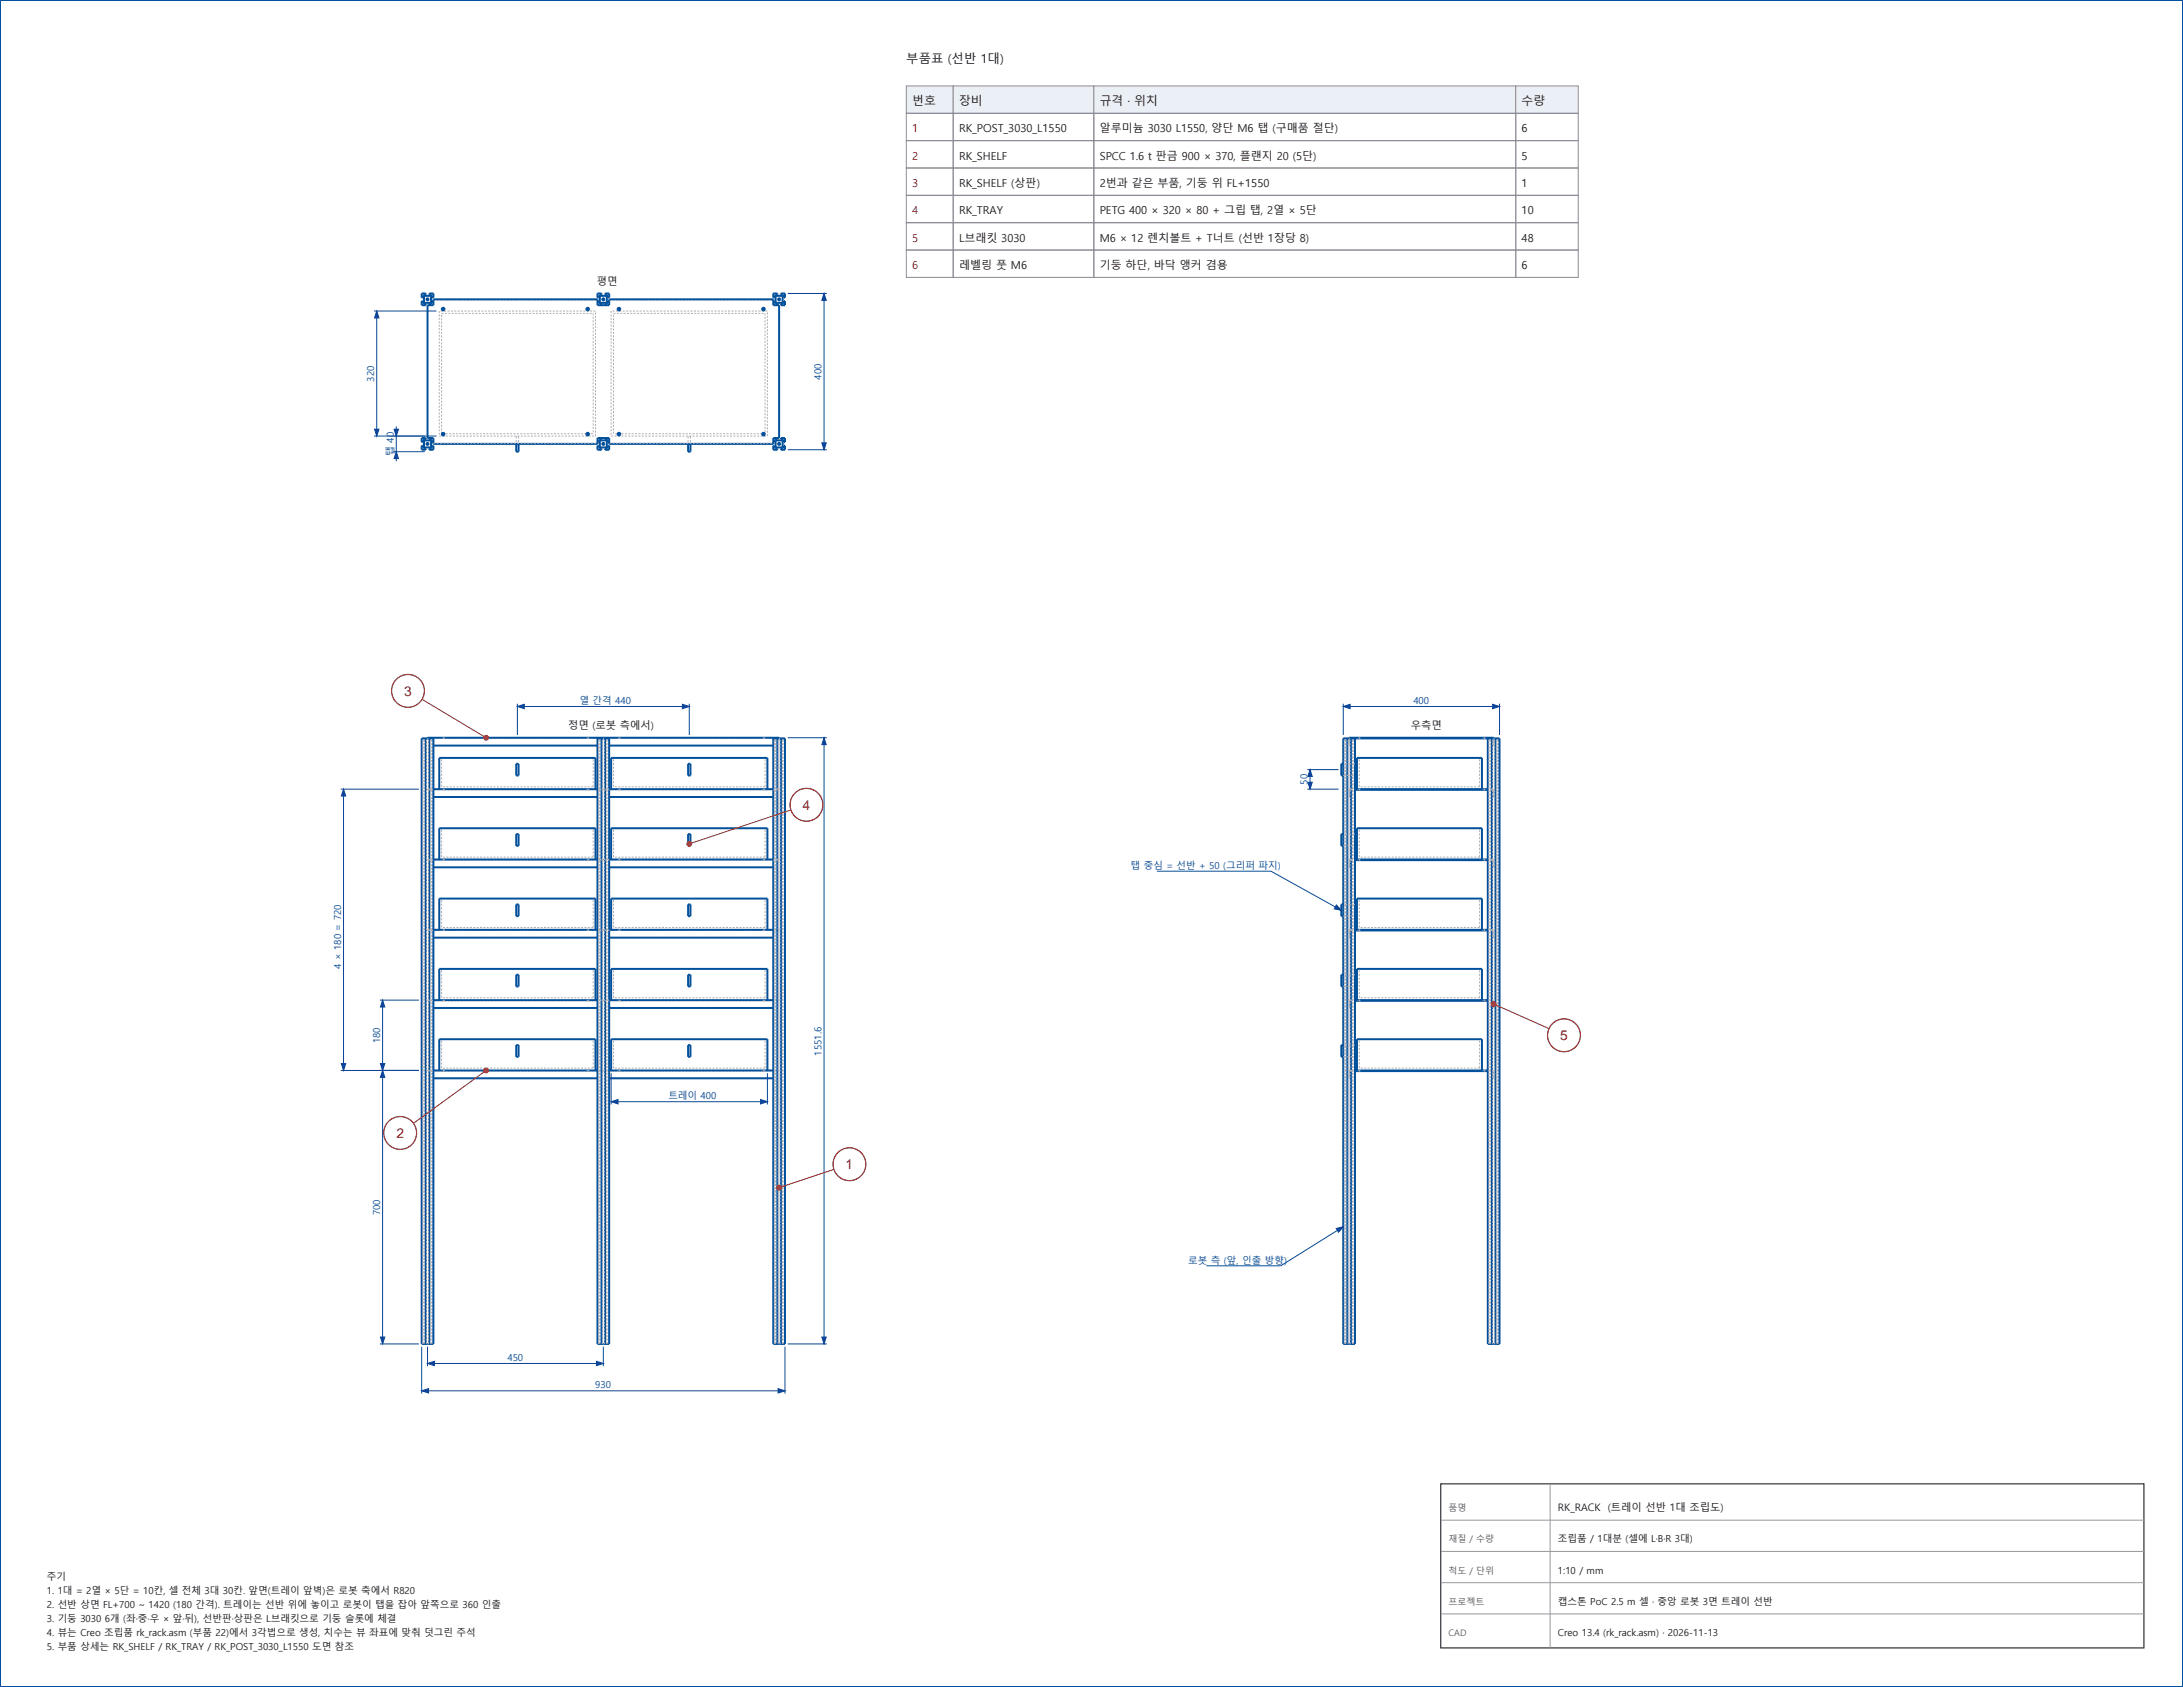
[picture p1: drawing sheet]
<svg xmlns="http://www.w3.org/2000/svg" width="559mm" height="432mm" viewBox="0 0 559 432" stroke-linecap="round" stroke-linejoin="round" font-family="sans-serif">
<defs><g id="words">
<g font-size="3.5" fill="#bf1a1a">
<text x="103.5" y="178.1">3</text>
<text x="205.5" y="207.3">4</text>
<text x="399.4" y="266.3">5</text>
<text x="101.5" y="291.3">2</text>
<text x="216.5" y="299.3">1</text>
</g>
<text font-size="3.2" fill="#1a1a1a" x="232" y="16">부품표 (선반 1대)</text>
<g font-size="3" fill="#1a1a1a">
<text x="233.5" y="26.9">번호</text>
<text x="245.5" y="26.9">장비</text>
<text x="281.5" y="26.9">규격 · 위치</text>
<text x="389.5" y="26.9">수량</text>
</g>
<g font-size="2.8" fill="#bf1a1a">
<text x="233.5" y="33.9">1</text>
<text x="233.5" y="40.9">2</text>
<text x="233.5" y="47.9">3</text>
<text x="233.5" y="54.9">4</text>
<text x="233.5" y="61.9">5</text>
<text x="233.5" y="68.9">6</text>
</g>
<g font-size="2.8" fill="#1a1a1a">
<text x="245.5" y="33.9">RK_POST_3030_L1550</text>
<text x="281.5" y="33.9">알루미늄 3030 L1550, 양단 M6 탭 (구매품 절단)</text>
<text x="389.5" y="33.9">6</text>
<text x="245.5" y="40.9">RK_SHELF</text>
<text x="281.5" y="40.9">SPCC 1.6 t 판금 900 × 370, 플랜지 20 (5단)</text>
<text x="389.5" y="40.9">5</text>
<text x="245.5" y="47.9">RK_SHELF (상판)</text>
<text x="281.5" y="47.9">2번과 같은 부품, 기둥 위 FL+1550</text>
<text x="389.5" y="47.9">1</text>
<text x="245.5" y="54.9">RK_TRAY</text>
<text x="281.5" y="54.9">PETG 400 × 320 × 80 + 그립 탭, 2열 × 5단</text>
<text x="389.5" y="54.9">10</text>
<text x="245.5" y="61.9">L브래킷 3030</text>
<text x="281.5" y="61.9">M6 × 12 렌치볼트 + T너트 (선반 1장당 8)</text>
<text x="389.5" y="61.9">48</text>
<text x="245.5" y="68.9">레벨링 풋 M6</text>
<text x="281.5" y="68.9">기둥 하단, 바닥 앵커 겸용</text>
<text x="389.5" y="68.9">6</text>
</g>
<g font-size="2.6" fill="#1a1a1a">
<text x="152.8" y="73">평면</text>
<text x="145.4" y="186.7">정면 (로봇 측에서)</text>
<text x="361.1" y="186.7">우측면</text>
<text x="398.8" y="386.8">RK_RACK</text>
<text x="411.5" y="386.8">(트레이 선반 1대 조립도)</text>
</g>
<g font-size="2.5" fill="#0d4099">
<text x="95.8" y="97.7" transform="rotate(-90 95.8 97.7)">320</text>
<text x="210.3" y="97.2" transform="rotate(-90 210.3 97.2)">400</text>
<text x="100.8" y="116.7" transform="rotate(-90 100.8 116.7)">탭 40</text>
<text x="148.3" y="180.2">열 간격 440</text>
<text x="361.8" y="180.2">400</text>
<text x="334.7" y="200.9" transform="rotate(-90 334.7 200.9)">50</text>
<text x="289.4" y="222.5">탭 중심 = 선반 + 50 (그리퍼 파지)</text>
<text x="87.3" y="247.9" transform="rotate(-90 87.3 247.9)">4 × 180 = 720</text>
<text x="97.3" y="267" transform="rotate(-90 97.3 267)">180</text>
<text x="210.3" y="270.2" transform="rotate(-90 210.3 270.2)">1551.6</text>
<text x="171.1" y="281.4">트레이 400</text>
<text x="97.3" y="311" transform="rotate(-90 97.3 311)">700</text>
<text x="304.2" y="323.5">로봇 측 (앞, 인출 방향)</text>
<text x="129.9" y="348.4">450</text>
<text x="152.4" y="355.4">930</text>
</g>
<g font-size="2.5" fill="#1a1a1a">
<text x="398.8" y="394.8">조립품 / 1대분 (셀에 L·B·R 3대)</text>
<text x="12" y="404.4">주기</text>
<text x="398.8" y="402.8">1:10 / mm</text>
<text x="12" y="408">1. 1대 = 2열 × 5단 = 10칸, 셀 전체 3대 30칸. 앞면(트레이 앞벽)은 로봇 축에서 R820</text>
<text x="12" y="411.6">2. 선반 상면 FL+700 ~ 1420 (180 간격). 트레이는 선반 위에 놓이고 로봇이 탭을 잡아 앞쪽으로 360 인출</text>
<text x="398.8" y="410.8">캡스톤 PoC 2.5 m 셀 · 중앙 로봇 3면 트레이 선반</text>
<text x="12" y="415.2">3. 기둥 3030 6개 (좌·중·우 × 앞·뒤), 선반판·상판은 L브래킷으로 기둥 슬롯에 체결</text>
<text x="12" y="418.8">4. 뷰는 Creo 조립품 rk_rack.asm (부품 22)에서 3각법으로 생성, 치수는 뷰 좌표에 맞춰 덧그린 주석</text>
<text x="398.8" y="418.8">Creo 13.4 (rk_rack.asm) · 2026-11-13</text>
<text x="12" y="422.3">5. 부품 상세는 RK_SHELF / RK_TRAY / RK_POST_3030_L1550 도면 참조</text>
</g>
<g font-size="2.3" fill="#595959">
<text x="370.8" y="386.8">품명</text>
<text x="370.8" y="394.8">재질 / 수량</text>
<text x="370.8" y="402.8">척도 / 단위</text>
<text x="370.8" y="410.8">프로젝트</text>
<text x="370.8" y="418.8">CAD</text>
</g>
</g></defs>
<g fill="none" stroke="#00509b" stroke-width=".51">
<path d="M0 0h558.8v431.8h-558.8zM110.3 75.7h-1.7v-.3h.4v-.3h-1.1v1.1h.3v-.5h.3v1.8M110.3 75.7h.4v.5h.2v-1.1h-1v.3h.4v2.4h-.4v.3M110.9 77.1h-.2v.4h-2.5v-.4h-.3v1h1.1v-.3h-.4v-.3M110.9 76.6h42v1.5h3v-1.5h42v1.5h1.5v34h-1.5v1.5h-42v-1.5h-3v1.5h-42v-1.5h-1.5v-34h1.5zM152.9 77.1h.3v.4h2.5v-.4h.2M153.6 77.5v.3h.4v.3M155.3 75.7h-1.7v-.3h.4v-.3h-1.1v1.1h.3v-.5h.3v1.8M155.3 75.7h.4v.5h.2v-1.1h-1v.3h.4v2.4h-.4v.3M197.9 77.1h.3v.4h2.5v-.4h.2v1h-1v-.3h.4v-.3M198.5 77.5v-1.8h-.3v.5h-.3v-1.1h1.1v.3h-.4v.3h1.7v-.3h-.4v-.3h1v1.1h-.2v-.5h-.4v1.8M198.6 77.5v.3h.4v.3"/>
<path d="M109.9 112.1v.3h.4v2.4h-.4v.3h1v-1h-.2v.4h-.4M110.3 112.7h-1.7v-.3h.4v-.3h-1.1v1.1h.3v-.5h.3v1.8h-.3v-.4h-.3v1h1.1v-.3h-.4v-.3h1.7M110.3 112.7h.4v.5h.2M113.1 111h.7M132.1 113.6v2h.6v-2M150.1 111h.7M152.9 113.2h.3v-.5h.3v1.8h-.3v-.4h-.3v1h1.1v-.3h-.4v-.3h1.7M154 112.1v.3h-.4v.3h1.7M154.9 112.1v.3h.4v2.4h-.4v.3h1v-1h-.2v.4h-.4M155.3 112.7h.4v.5h.2M158.1 111h.7M176.1 113.6v2h.6v-2"/>
<path d="M195.1 111h.7M199 112.1v.3h-.4v.3h1.7v-.3h-.4v-.3h1v1.1h-.2v-.5h-.4v1.8h.4v-.4h.2v1h-1v-.3h.4v-.3h-1.7v.3h.4v.3h-1.1v-1h.3v.4h.3v-1.8h-.3v.5h-.3M109 189v155M109.4 189v-.2h90v.2M109.9 189v155M110.9 188.8v155.2h-3v-155h3M110.9 190.8h42M132.1 195.5h.6v3h-.6zM152.9 189h3M152.9 188.8v155.2h3v-155.2M154 189v155M154.9 189v155"/>
<path d="M155.9 190.8h42M176.1 195.5h.6v3h-.6zM197.9 188.8v155.2h3v-155h-3M199 189v155M199.9 189v155M343.8 195.5h-.5v3h.5M344.9 189v155M345.3 189v-.2h37v.2M345.8 189v155M346.8 188.8v155.2h-3v-155h40v155h-3v-155.2M346.8 198.5h.5M346.8 195.5h.5"/>
<path d="M381.9 189v155M382.8 189v155M110.9 220h42M110.9 204h42M110.9 202h42M112.4 202v-8h40v8M112.4 220v-8h40v8M132.1 213.5h.6v3h-.6zM155.9 220h42M155.9 204h42M155.9 202h42M156.4 202v-8h40v8"/>
<path d="M156.4 220v-8h40v8M176.1 213.5h.6v3h-.6zM343.8 213.5h-.5v3h.5M346.8 220h34M346.8 216.5h.5M346.8 213.5h.5M346.8 202h34M346.8 202.2h34M347.3 220v-8h32v8M347.3 202v-8h32v8M110.9 240h42M110.9 238h42"/>
<path d="M110.9 222h42M112.4 238v-8h40v8M132.1 231.5h.6v3h-.6zM155.9 240h42M155.9 238h42M155.9 222h42M156.4 238v-8h40v8M176.1 231.5h.6v3h-.6zM343.8 231.5h-.5v3h.5M346.8 238h34M346.8 234.5h.5M346.8 231.5h.5"/>
<path d="M346.8 238.2h34M346.8 220.2h34M347.3 238v-8h32v8M110.9 258h42M110.9 256h42M112.4 256v-8h40v8M132.1 249.5h.6v3h-.6zM155.9 258h42M155.9 256h42M156.4 256v-8h40v8M176.1 249.5h.6v3h-.6zM343.8 249.5h-.5v3h.5"/>
<path d="M346.8 256h34M346.8 252.5h.5M346.8 249.5h.5M346.8 256.2h34M347.3 256v-8h32v8M110.9 276h42M110.9 274h42M112.4 274v-8h40v8M132.1 267.5h.6v3h-.6zM155.9 276h42M155.9 274h42M156.4 274v-8h40v8"/>
<path d="M176.1 267.5h.6v3h-.6zM343.8 267.5h-.5v3h.5M346.8 274h34M346.8 270.5h.5M346.8 267.5h.5M346.8 274.2h34M347.3 274v-8h32v8"/>
<circle cx="109.4" cy="76.6" r=".25"/>
<circle cx="113.4" cy="79.1" r=".33"/>
<circle cx="150.4" cy="79.1" r=".33"/>
<circle cx="154.4" cy="76.6" r=".25"/>
<circle cx="158.4" cy="79.1" r=".33"/>
<circle cx="195.4" cy="79.1" r=".33"/>
<circle cx="199.4" cy="76.6" r=".25"/>
<circle cx="109.4" cy="113.6" r=".25"/>
<circle cx="113.4" cy="111.1" r=".33"/>
<circle cx="150.4" cy="111.1" r=".33"/>
<circle cx="154.4" cy="113.6" r=".25"/>
<circle cx="158.4" cy="111.1" r=".33"/>
<circle cx="195.4" cy="111.1" r=".33"/>
<circle cx="199.4" cy="113.6" r=".25"/>
</g>
<g fill="none" stroke="#afafb4" stroke-width=".26">
<path d="M110.9 76.8h.6M111.8 76.8h.5M112.4 79.6v.5M112.7 76.8h.5M112.8 79.6h.5M113.5 76.8h.5M113.7 79.6h.5M114.4 76.8h.5M114.5 79.6h.5M115.2 76.8h.5M115.4 79.6h.5M116.1 76.8h.5"/>
<path d="M116.3 79.6h.5M116.9 76.8h.6M117.1 79.6h.6M117.8 76.8h.5M118 79.6h.5M118.7 76.8h.5M118.9 79.6h.5M119.5 76.8h.5M119.7 79.6h.6M120.4 76.8h.5M120.6 79.6h.5M121.2 76.8h.5"/>
<path d="M121.5 79.6h.5M122.1 76.8h.5M122.4 79.6h.5M122.9 76.8h.6M123.2 79.6h.5M123.8 76.8h.5M124.1 79.6h.5M124.7 76.8h.5M125 79.6h.5M125.5 76.8h.5M125.8 79.6h.6M126.4 76.8h.5"/>
<path d="M126.7 79.6h.5M127.2 76.8h.5M127.6 79.6h.5M128.1 76.8h.5M128.4 79.6h.6M128.9 76.8h.6M129.3 79.6h.5M129.8 76.8h.5M130.2 79.6h.5M130.7 76.8h.5M131 79.6h.6M131.5 76.8h.5"/>
<path d="M131.9 79.6h.5M132.4 76.8h.5M132.8 79.6h.5M133.2 76.8h.5M133.7 79.6h.5M134.1 76.8h.5M134.5 79.6h.5M134.9 76.8h.6M135.4 79.6h.5M135.8 76.8h.5M136.3 79.6h.5M136.7 76.8h.5"/>
<path d="M137.1 79.6h.6M137.5 76.8h.5M138 79.6h.5M138.4 76.8h.5M138.9 79.6h.5M139.2 76.8h.5M139.7 79.6h.6M140.1 76.8h.5M140.6 79.6h.5M140.9 76.8h.6M141.5 79.6h.5M141.8 76.8h.5"/>
<path d="M142.4 79.6h.5M142.7 76.8h.5M143.2 79.6h.5M143.5 76.8h.5M144.1 79.6h.5M144.4 76.8h.5M145 79.6h.5M145.2 76.8h.5M145.8 79.6h.6M146.1 76.8h.5M146.7 79.6h.5M146.9 76.8h.6"/>
<path d="M147.6 79.6h.5M147.8 76.8h.5M148.4 79.6h.6M148.7 76.8h.5M149.3 79.6h.5M149.5 76.8h.5M150.2 79.6h.5M150.4 76.8h.5M151 79.6h.6M151.2 76.8h.5M151.9 79.6h.5M152.1 76.8h.5"/>
<path d="M152.4 79.6h.1M152.4 80v.5M152.9 76.8h.1M155.9 76.8h.6M156.4 79.6v.5M156.4 79.6h.1M156.8 79.6h.5M156.8 76.8h.5M157.7 76.8h.5M157.7 79.6h.5M158.5 76.8h.5M158.5 79.6h.5"/>
<path d="M159.4 76.8h.5M159.4 79.6h.5M160.2 76.8h.5M160.3 79.6h.5M161.1 76.8h.5M161.1 79.6h.6M161.9 76.8h.6M162 79.6h.5M162.8 76.8h.5M162.9 79.6h.5M163.7 76.8h.5M163.7 79.6h.6"/>
<path d="M164.5 76.8h.5M164.6 79.6h.5M165.4 76.8h.5M165.5 79.6h.5M166.2 76.8h.5M166.4 79.6h.5M167.1 76.8h.5M167.2 79.6h.5M167.9 76.8h.6M168.1 79.6h.5M168.8 76.8h.5M169 79.6h.5"/>
<path d="M169.7 76.8h.5M169.8 79.6h.6M170.5 76.8h.5M170.7 79.6h.5M171.4 76.8h.5M171.6 79.6h.5M172.2 76.8h.5M172.4 79.6h.6M173.1 76.8h.5M173.3 79.6h.5M173.9 76.8h.6M174.2 79.6h.5"/>
<path d="M174.8 76.8h.5M175 79.6h.6M175.7 76.8h.5M175.9 79.6h.5M176.5 76.8h.5M176.8 79.6h.5M177.4 76.8h.5M177.7 79.6h.5M178.2 76.8h.5M178.5 79.6h.5M179.1 76.8h.5M179.4 79.6h.5"/>
<path d="M179.9 76.8h.6M180.3 79.6h.5M180.8 76.8h.5M181.1 79.6h.6M181.7 76.8h.5M182 79.6h.5M182.5 76.8h.5M182.9 79.6h.5M183.4 76.8h.5M183.7 79.6h.6M184.2 76.8h.5M184.6 79.6h.5"/>
<path d="M185.1 76.8h.5M185.5 79.6h.5M185.9 76.8h.6M186.4 79.6h.5M186.8 76.8h.5M187.2 79.6h.5M187.7 76.8h.5M188.1 79.6h.5M188.5 76.8h.5M189 79.6h.5M189.4 76.8h.5M189.8 79.6h.6"/>
<path d="M190.2 76.8h.5M190.7 79.6h.5M191.1 76.8h.5M191.6 79.6h.5M191.9 76.8h.6M192.4 79.6h.6M192.8 76.8h.5M193.3 79.6h.5M193.7 76.8h.5M194.2 79.6h.5M194.5 76.8h.5M195 79.6h.6"/>
<path d="M195.4 76.8h.5M195.9 79.6h.5M196.2 76.8h.5M196.4 79.6h.1M196.4 80v.5M197.1 76.8h.5M197.9 76.8h.1M112.4 80.5v.5M112.4 81.3v.6M112.4 82.2v.5M112.4 83.1v.5M112.4 83.9v.6"/>
<path d="M112.4 84.8v.5M112.4 85.7v.5M112.4 86.5v.6M112.4 87.4v.5M112.4 88.3v.5M112.4 89.1v.6M112.4 90v.5M112.4 90.9v.5M112.4 91.7v.5M112.4 92.6v.5M112.4 93.5v.5M112.4 94.3v.5"/>
<path d="M112.4 95.2v.5M112.4 96.1v.5M112.4 96.9v.5M112.4 97.8v.5M112.4 98.6v.6M112.4 99.5v.5M113 80.2h.1M113 80.6v.5M113 81.5v.5M113 82.3v.6M113 83.2v.5M113 84.1v.5"/>
<path d="M113 85v.5M113 85.9v.5M113 86.7v.6M113 87.6v.5M113 88.5v.5M113 89.4v.5M113 90.3v.5M113 91.1v.6M113 92v.5M113 92.9v.5M113 93.8v.5M113 94.7v.5"/>
<path d="M113 95.5v.6M113 96.4v.5M113 97.3v.5M113 98.2v.5M113 99.1v.5M113 99.9v.6M113 80.2h.6M113.9 80.2h.5M114.8 80.2h.5M115.6 80.2h.5M116.5 80.2h.5M117.3 80.2h.6"/>
<path d="M118.2 80.2h.5M119.1 80.2h.5M119.9 80.2h.6M120.8 80.2h.5M121.7 80.2h.5M122.5 80.2h.5M123.4 80.2h.5M124.2 80.2h.6M125.1 80.2h.5M126 80.2h.5M126.8 80.2h.6M127.7 80.2h.5"/>
<path d="M128.6 80.2h.5M129.4 80.2h.5M130.3 80.2h.5M131.1 80.2h.6M132 80.2h.5M132.9 80.2h.5M133.7 80.2h.5M134.6 80.2h.5M135.5 80.2h.5M136.3 80.2h.5M137.2 80.2h.5M138 80.2h.6"/>
<path d="M138.9 80.2h.5M139.8 80.2h.5M140.6 80.2h.5M141.5 80.2h.5M142.4 80.2h.5M143.2 80.2h.5M144.1 80.2h.5M144.9 80.2h.6M145.8 80.2h.5M146.7 80.2h.5M147.5 80.2h.5M148.4 80.2h.5"/>
<path d="M149.3 80.2h.5M150.1 80.2h.5M151 80.2h.5M151.8 80.2v.5M151.8 81.1v.5M151.8 82v.5M151.8 82.9v.5M151.8 83.7v.6M151.8 84.6v.5M151.8 85.5v.5M151.8 86.4v.5M151.8 87.3v.5"/>
<path d="M151.8 88.1v.6M151.8 89v.5M151.8 89.9v.5M151.8 90.8v.5M151.8 91.7v.5M151.8 92.5v.6M151.8 93.4v.5M151.8 94.3v.5M151.8 95.2v.5M151.8 96.1v.5M151.8 96.9v.6M151.8 97.8v.5"/>
<path d="M151.8 98.7v.5M151.8 99.6v.5M152.4 80.8v.5M152.4 81.7v.5M152.4 82.6v.5M152.4 83.4v.5M152.4 84.3v.5M152.4 85.2v.5M152.4 86v.5M152.4 86.9v.5M152.4 87.7v.6M152.4 88.6v.5"/>
<path d="M152.4 89.5v.5M152.4 90.3v.6M152.4 91.2v.5M152.4 92.1v.5M152.4 92.9v.6M152.4 93.8v.5M152.4 94.7v.5M152.4 95.5v.6M152.4 96.4v.5M152.4 97.3v.5M152.4 98.1v.5M152.4 99v.5"/>
<path d="M152.4 99.9v.5M156.4 80.5v.5M156.4 81.3v.6M156.4 82.2v.5M156.4 83.1v.5M156.4 83.9v.6M156.4 84.8v.5M156.4 85.7v.5M156.4 86.5v.6M156.4 87.4v.5M156.4 88.3v.5M156.4 89.1v.6"/>
<path d="M156.4 90v.5M156.4 90.9v.5M156.4 91.7v.5M156.4 92.6v.5M156.4 93.5v.5M156.4 94.3v.5M156.4 95.2v.5M156.4 96.1v.5M156.4 96.9v.5M156.4 97.8v.5M156.4 98.6v.6M156.4 99.5v.5"/>
<path d="M157 80.2h.1M157 80.6v.5M157 81.5v.5M157 82.3v.6M157 83.2v.5M157 84.1v.5M157 85v.5M157 85.9v.5M157 86.7v.6M157 87.6v.5M157 88.5v.5M157 89.4v.5"/>
<path d="M157 90.3v.5M157 91.1v.6M157 92v.5M157 92.9v.5M157 93.8v.5M157 94.7v.5M157 95.5v.6M157 96.4v.5M157 97.3v.5M157 98.2v.5M157 99.1v.5M157 99.9v.6"/>
<path d="M157 80.2h.6M157.9 80.2h.5M158.8 80.2h.5M159.6 80.2h.5M160.5 80.2h.5M161.3 80.2h.6M162.2 80.2h.5M163.1 80.2h.5M163.9 80.2h.6M164.8 80.2h.5M165.7 80.2h.5M166.5 80.2h.5"/>
<path d="M167.4 80.2h.5M168.2 80.2h.6M169.1 80.2h.5M170 80.2h.5M170.8 80.2h.6M171.7 80.2h.5M172.6 80.2h.5M173.4 80.2h.5M174.3 80.2h.5M175.1 80.2h.6M176 80.2h.5M176.9 80.2h.5"/>
<path d="M177.7 80.2h.5M178.6 80.2h.5M179.5 80.2h.5M180.3 80.2h.5M181.2 80.2h.5M182 80.2h.6M182.9 80.2h.5M183.8 80.2h.5M184.6 80.2h.5M185.5 80.2h.5M186.4 80.2h.5M187.2 80.2h.5"/>
<path d="M188.1 80.2h.5M188.9 80.2h.6M189.8 80.2h.5M190.7 80.2h.5M191.5 80.2h.5M192.4 80.2h.5M193.3 80.2h.5M194.1 80.2h.5M195 80.2h.5M195.8 80.2v.5M195.8 81.1v.5M195.8 82v.5"/>
<path d="M195.8 82.9v.5M195.8 83.7v.6M195.8 84.6v.5M195.8 85.5v.5M195.8 86.4v.5M195.8 87.3v.5M195.8 88.1v.6M195.8 89v.5M195.8 89.9v.5M195.8 90.8v.5M195.8 91.7v.5M195.8 92.5v.6"/>
<path d="M195.8 93.4v.5M195.8 94.3v.5M195.8 95.2v.5M195.8 96.1v.5M195.8 96.9v.6M195.8 97.8v.5M195.8 98.7v.5M195.8 99.6v.5M196.4 80.8v.5M196.4 81.7v.5M196.4 82.6v.5M196.4 83.4v.5"/>
<path d="M196.4 84.3v.5M196.4 85.2v.5M196.4 86v.5M196.4 86.9v.5M196.4 87.7v.6M196.4 88.6v.5M196.4 89.5v.5M196.4 90.3v.6M196.4 91.2v.5M196.4 92.1v.5M196.4 92.9v.6M196.4 93.8v.5"/>
<path d="M196.4 94.7v.5M196.4 95.5v.6M196.4 96.4v.5M196.4 97.3v.5M196.4 98.1v.5M196.4 99v.5M196.4 99.9v.5M110.9 113.5h.6M111.8 113.5h.5M112.4 100.4v.5M112.4 101.2v.6M112.4 102.1v.5"/>
<path d="M112.4 103v.5M112.4 103.8v.6M112.4 104.7v.5M112.4 105.6v.5M112.4 106.4v.5M112.4 107.3v.5M112.4 108.2v.5M112.4 109v.5M112.4 109.9v.5M112.4 110.8v.5M112.4 111.6h.1M112.4 111.6h.6"/>
<path d="M112.7 113.5h.5M113 100.8v.5M113 101.7v.5M113 102.6v.5M113 103.5v.5M113 104.3v.6M113 105.2v.5M113 106.1v.5M113 107v.5M113 107.9v.5M113 108.7v.6M113 109.6v.5"/>
<path d="M113 110.5v.5M113.1 111h.1M113.3 111.6h.5M113.5 113.5h.5M114.1 111h.5M114.2 111.6h.5M114.4 113.5h.5M115 111h.5M115 111.6h.6M115.2 113.5h.5M115.8 111h.6M115.9 111.6h.5"/>
<path d="M116.1 113.5h.5M116.7 111h.5M116.8 111.6h.5M116.9 113.5h.6M117.6 111h.5M117.7 111.6h.5M117.8 113.5h.5M118.4 111h.5M118.5 111.6h.5M118.7 113.5h.5M119.3 111h.5M119.4 111.6h.5"/>
<path d="M119.5 113.5h.5M120.2 111h.5M120.3 111.6h.5M120.4 113.5h.5M121 111h.5M121.1 111.6h.6M121.2 113.5h.5M121.9 111h.5M122 111.6h.5M122.1 113.5h.5M122.8 111h.5M122.9 111.6h.5"/>
<path d="M122.9 113.5h.6M123.6 111h.5M123.7 111.6h.6M123.8 113.5h.5M124.5 111h.5M124.6 111.6h.5M124.7 113.5h.5M125.4 111h.5M125.5 111.6h.5M125.5 113.5h.5M126.2 111h.5M126.4 111.6h.5"/>
<path d="M126.4 113.5h.5M127.1 111h.5M127.2 111.6h.5M127.2 113.5h.5M128 111h.5M128.1 113.5h.5M128.1 111.6h.5M128.8 111h.5M128.9 113.5h.6M129 111.6h.5M129.7 111h.5M129.8 113.5h.5"/>
<path d="M129.8 111.6h.6M130.6 111h.5M130.7 113.5h.5M130.7 111.6h.5M131.4 111h.5M131.5 113.5h.5M131.6 111.6h.5M132.1 111.6v.6M132.1 112.6v.6M132.3 111h.5M132.4 113.5h.5M132.4 111.6h.6"/>
<path d="M132.7 111.6v.6M132.7 112.6v.6M133.2 111h.5M133.2 113.5h.5M133.3 111.6h.5M134 111h.5M134.1 113.5h.5M134.2 111.6h.5M134.9 111h.5M134.9 113.5h.6M135 111.6h.6M135.7 111h.6"/>
<path d="M135.8 113.5h.5M135.9 111.6h.5M136.6 111h.5M136.7 113.5h.5M136.8 111.6h.5M137.5 111h.5M137.5 113.5h.5M137.7 111.6h.5M138.3 111h.6M138.4 113.5h.5M138.5 111.6h.5M139.2 111h.5"/>
<path d="M139.2 113.5h.5M139.4 111.6h.5M140.1 111h.5M140.1 113.5h.5M140.3 111.6h.5M140.9 113.5h.6M140.9 111h.6M141.1 111.6h.6M141.8 113.5h.5M141.8 111h.5M142 111.6h.5M142.7 113.5h.5"/>
<path d="M142.7 111h.5M142.9 111.6h.5M143.5 113.5h.5M143.5 111h.6M143.7 111.6h.6M144.4 113.5h.5M144.4 111h.5M144.6 111.6h.5M145.2 113.5h.5M145.3 111h.5M145.5 111.6h.5M146.1 113.5h.5"/>
<path d="M146.1 111h.6M146.4 111.6h.5M146.9 113.5h.6M147 111h.5M147.2 111.6h.5M147.8 113.5h.5M147.9 111h.5M148.1 111.6h.5M148.7 113.5h.5M148.7 111h.6M149 111.6h.5M149.5 113.5h.5"/>
<path d="M149.6 111h.5M149.8 111.6h.6M150.4 113.5h.5M150.7 111.6h.5M151.2 111h.6M151.2 113.5h.5M151.6 111.6h.5M151.8 100.5v.5M151.8 101.3v.6M151.8 102.2v.5M151.8 103.1v.5M151.8 104v.5"/>
<path d="M151.8 104.9v.5M151.8 105.7v.6M151.8 106.6v.5M151.8 107.5v.5M151.8 108.4v.5M151.8 109.3v.5M151.8 110.1v.6M151.8 111h.1M152.1 113.5h.5M152.4 100.7v.5M152.4 101.6v.5M152.4 102.5v.5"/>
<path d="M152.4 103.3v.5M152.4 104.2v.5M152.4 105v.6M152.4 105.9v.5M152.4 106.8v.5M152.4 107.6v.6M152.4 108.5v.5M152.4 109.4v.5M152.4 110.2v.6M152.4 111.1v.5M152.9 113.5h.1M155.9 113.5h.6"/>
<path d="M156.4 111.6h.6M156.4 100.4v.5M156.4 101.2v.6M156.4 102.1v.5M156.4 103v.5M156.4 103.8v.6M156.4 104.7v.5M156.4 105.6v.5M156.4 106.4v.5M156.4 107.3v.5M156.4 108.2v.5M156.4 109v.5"/>
<path d="M156.4 109.9v.5M156.4 110.8v.5M156.4 111.6h.1M156.8 113.5h.5M157 100.8v.5M157 101.7v.5M157 102.6v.5M157 103.5v.5M157 104.3v.6M157 105.2v.5M157 106.1v.5M157 107v.5"/>
<path d="M157 107.9v.5M157 108.7v.6M157 109.6v.5M157 110.5v.5M157.3 111.6h.5M157.5 111h.6M157.7 113.5h.5M158.2 111.6h.5M158.5 113.5h.5M158.8 111h.1M159 111.6h.6M159.1 111h.5"/>
<path d="M159.4 113.5h.5M159.9 111.6h.5M160 111h.5M160.2 113.5h.5M160.8 111.6h.5M160.8 111h.6M161.1 113.5h.5M161.7 111.6h.5M161.7 111h.5M161.9 113.5h.6M162.5 111.6h.5M162.6 111h.5"/>
<path d="M162.8 113.5h.5M163.4 111.6h.5M163.4 111h.5M163.7 113.5h.5M164.3 111.6h.5M164.3 111h.5M164.5 113.5h.5M165.1 111.6h.6M165.2 111h.5M165.4 113.5h.5M166 111.6h.5M166 111h.5"/>
<path d="M166.2 113.5h.5M166.9 111.6h.5M166.9 111h.5M167.1 113.5h.5M167.7 111.6h.6M167.8 111h.5M167.9 113.5h.6M168.6 111.6h.5M168.6 111h.5M168.8 113.5h.5M169.5 111.6h.5M169.5 111h.5"/>
<path d="M169.7 113.5h.5M170.4 111.6h.5M170.4 111h.5M170.5 113.5h.5M171.2 111.6h.5M171.2 111h.5M171.4 113.5h.5M172.1 111h.5M172.1 111.6h.5M172.2 113.5h.5M173 111h.5M173 111.6h.5"/>
<path d="M173.1 113.5h.5M173.8 111h.5M173.8 111.6h.6M173.9 113.5h.6M174.7 111h.5M174.7 111.6h.5M174.8 113.5h.5M175.6 111h.5M175.6 111.6h.5v.6M175.7 113.5h.5M176.1 112.6v.6M176.4 111h.5"/>
<path d="M176.4 111.6h.6M176.5 113.5h.5M176.7 111.6v.6M176.7 112.6v.6M177.3 111h.5M177.3 111.6h.5M177.4 113.5h.5M178.2 111h.5M178.2 111.6h.5M178.2 113.5h.5M179 111h.5M179 111.6h.6"/>
<path d="M179.1 113.5h.5M179.9 111h.5M179.9 111.6h.5M179.9 113.5h.6M180.7 111h.6M180.8 111.6h.5M180.8 113.5h.5M181.6 111h.5M181.7 113.5h.5M181.7 111.6h.5M182.5 111h.5M182.5 113.5h.5"/>
<path d="M182.5 111.6h.5M183.3 111h.6M183.4 113.5h.5M183.4 111.6h.5M184.2 111h.5M184.2 113.5h.5M184.3 111.6h.5M185.1 111h.5M185.1 113.5h.5M185.1 111.6h.6M185.9 113.5h.6M185.9 111h.6"/>
<path d="M186 111.6h.5M186.8 113.5h.5M186.8 111h.5M186.9 111.6h.5M187.7 113.5h.5M187.7 111h.5M187.7 111.6h.6M188.5 113.5h.5M188.5 111h.6M188.6 111.6h.5M189.4 113.5h.5M189.4 111h.5"/>
<path d="M189.5 111.6h.5M190.2 113.5h.5M190.3 111h.5M190.4 111.6h.5M191.1 113.5h.5M191.1 111h.6M191.2 111.6h.5M191.9 113.5h.6M192 111h.5M192.1 111.6h.5M192.8 113.5h.5M192.9 111h.5"/>
<path d="M193 111.6h.5M193.7 113.5h.5M193.7 111h.6M193.8 111.6h.6M194.5 113.5h.5M194.6 111h.5M194.7 111.6h.5M195.4 113.5h.5M195.6 111.6h.5M195.8 111h.1M195.8 100.5v.5M195.8 101.3v.6"/>
<path d="M195.8 102.2v.5M195.8 103.1v.5M195.8 104v.5M195.8 104.9v.5M195.8 105.7v.6M195.8 106.6v.5M195.8 107.5v.5M195.8 108.4v.5M195.8 109.3v.5M195.8 110.1v.6M196.2 113.5h.5M196.4 111.6h.1"/>
<path d="M196.4 100.7v.5M196.4 101.6v.5M196.4 102.5v.5M196.4 103.3v.5M196.4 104.2v.5M196.4 105v.6M196.4 105.9v.5M196.4 106.8v.5M196.4 107.6v.6M196.4 108.5v.5M196.4 109.4v.5M196.4 110.2v.6"/>
<path d="M196.4 111.1v.5M197.1 113.5h.5M197.9 113.5h.1M108.2 189h.1M108.2 189.3v.6M108.2 190.2v.5M108.2 191.1v.5M108.2 191.9v.5M108.2 192.8v.5M108.2 193.6v.6M108.2 194.5v.5M108.2 195.4v.5"/>
<path d="M108.2 196.2v.5M108.2 197.1v.5M108.2 198v.5M108.2 198.8v.5M108.2 199.7v.5M108.5 189h.1M108.5 189.3v.6M108.5 190.2v.5M108.5 191.1v.5M108.5 191.9v.5M108.5 192.8v.5M108.5 193.6v.6"/>
<path d="M108.5 194.5v.5M108.5 195.4v.5M108.5 196.2v.5M108.5 197.1v.5M108.5 198v.5M108.5 198.8v.5M108.5 199.7v.5M108.6 189h.1M108.6 189.3v.6M108.6 190.2v.5M108.6 191.1v.5M108.6 191.9v.5"/>
<path d="M108.6 192.8v.5M108.6 193.6v.6M108.6 194.5v.5M108.6 195.4v.5M108.6 196.2v.5M108.6 197.1v.5M108.6 198v.5M108.6 198.8v.5M108.6 199.7v.5M109.2 189h.1M109.2 189.3v.6M109.2 190.2v.5"/>
<path d="M109.2 191.1v.5M109.2 191.9v.5M109.2 192.8v.5M109.2 193.6v.6M109.2 194.5v.5M109.2 195.4v.5M109.2 196.2v.5M109.2 197.1v.5M109.2 198v.5M109.2 198.8v.5M109.2 199.7v.5M109.4 189h.3"/>
<path d="M109.7 189h.1M109.7 189.3v.6M109.7 190.2v.5M109.7 191.1v.5M109.7 191.9v.5M109.7 192.8v.5M109.7 193.6v.6M109.7 194.5v.5M109.7 195.4v.5M109.7 196.2v.5M109.7 197.1v.5M109.7 198v.5"/>
<path d="M109.7 198.8v.5M109.7 199.7v.5M110.3 189h.1M110.3 189.3v.6M110.3 190.2v.5M110.3 191.1v.5M110.3 191.9v.5M110.3 192.8v.5M110.3 193.6v.6M110.3 194.5v.5M110.3 195.4v.5M110.3 196.2v.5"/>
<path d="M110.3 197.1v.5M110.3 198v.5M110.3 198.8v.5M110.3 199.7v.5M110.7 189h.1M110.7 189.3v.6M110.7 190.2v.5M110.7 191.1v.5M110.7 191.9v.5M110.7 192.8v.5M110.7 193.6v.6M110.7 194.5v.5"/>
<path d="M110.7 195.4v.5M110.7 196.2v.5M110.7 197.1v.5M110.7 198v.5M110.7 198.8v.5M110.7 199.7v.5M110.9 189h.6M111.8 189h.5M112.7 189h.5M113 194.4v.5M113 195.3v.5M113 196.2v.6"/>
<path d="M113 197.1v.6M113 198.1v.5M113 199v.5M113 199.9v.6M113.1 188.9v.1M113.4 189h.6M113.4 188.8h.4M113.8 188.9v.1M114.4 189h.5M115.2 189h.5M116.1 189h.5M116.9 189h.6"/>
<path d="M117.8 189h.5M118.7 189h.5M119.5 189h.5M120.4 189h.5M121.2 189h.5M122.1 189h.5M122.9 189h.6M123.8 189h.5M124.7 189h.5M125.5 189h.5M126.4 189h.5M127.2 189h.5"/>
<path d="M128.1 189h.5M128.9 189h.6M129.8 189h.5M130.7 189h.5M131.5 189h.5M132.4 189h.5M133.2 189h.5M134.1 189h.5M134.9 189h.6M135.8 189h.5M136.7 189h.5M137.5 189h.5"/>
<path d="M138.4 189h.5M139.2 189h.5M140.1 189h.5M140.9 189h.6M141.8 189h.5M142.7 189h.5M143.5 189h.5M144.4 189h.5M145.2 189h.5M146.1 189h.5M146.9 189h.6M147.8 189h.5"/>
<path d="M148.7 189h.5M149.5 189h.5M150.1 188.9v.1M150.4 189h.5M150.4 188.8h.4M150.8 188.9v.1M151.2 189h.5M151.8 194.4v.5M151.8 195.3v.5M151.8 196.2v.6M151.8 197.1v.6M151.8 198.1v.5"/>
<path d="M151.8 199v.5M151.8 199.9v.6M152.1 189h.5M152.9 189h.1M153.2 189h.1M153.2 189.3v.6M153.2 190.2v.5M153.2 191.1v.5M153.2 191.9v.5M153.2 192.8v.5M153.2 193.6v.6M153.2 194.5v.5"/>
<path d="M153.2 195.4v.5M153.2 196.2v.5M153.2 197.1v.5M153.2 198v.5M153.2 198.8v.5M153.2 199.7v.5M153.5 189h.1M153.5 189.3v.6M153.5 190.2v.5M153.5 191.1v.5M153.5 191.9v.5M153.5 192.8v.5"/>
<path d="M153.5 193.6v.6M153.5 194.5v.5M153.5 195.4v.5M153.5 196.2v.5M153.5 197.1v.5M153.5 198v.5M153.5 198.8v.5M153.5 199.7v.5M153.6 189h.1M153.6 189.3v.6M153.6 190.2v.5M153.6 191.1v.5"/>
<path d="M153.6 191.9v.5M153.6 192.8v.5M153.6 193.6v.6M153.6 194.5v.5M153.6 195.4v.5M153.6 196.2v.5M153.6 197.1v.5M153.6 198v.5M153.6 198.8v.5M153.6 199.7v.5M154.2 189h.1M154.2 189.3v.6"/>
<path d="M154.2 190.2v.5M154.2 191.1v.5M154.2 191.9v.5M154.2 192.8v.5M154.2 193.6v.6M154.2 194.5v.5M154.2 195.4v.5M154.2 196.2v.5M154.2 197.1v.5M154.2 198v.5M154.2 198.8v.5M154.2 199.7v.5"/>
<path d="M154.4 189h.3M154.7 189h.1M154.7 189.3v.6M154.7 190.2v.5M154.7 191.1v.5M154.7 191.9v.5M154.7 192.8v.5M154.7 193.6v.6M154.7 194.5v.5M154.7 195.4v.5M154.7 196.2v.5M154.7 197.1v.5"/>
<path d="M154.7 198v.5M154.7 198.8v.5M154.7 199.7v.5M155.3 189h.1M155.3 189.3v.6M155.3 190.2v.5M155.3 191.1v.5M155.3 191.9v.5M155.3 192.8v.5M155.3 193.6v.6M155.3 194.5v.5M155.3 195.4v.5"/>
<path d="M155.3 196.2v.5M155.3 197.1v.5M155.3 198v.5M155.3 198.8v.5M155.3 199.7v.5M155.7 189h.1M155.7 189.3v.6M155.7 190.2v.5M155.7 191.1v.5M155.7 191.9v.5M155.7 192.8v.5M155.7 193.6v.6"/>
<path d="M155.7 194.5v.5M155.7 195.4v.5M155.7 196.2v.5M155.7 197.1v.5M155.7 198v.5M155.7 198.8v.5M155.7 199.7v.5M155.9 189h.6M156.8 189h.5M157 194.4v.5M157 195.3v.5M157 196.2v.6"/>
<path d="M157 197.1v.6M157 198.1v.5M157 199v.5M157 199.9v.6M157.7 189h.5M158.1 188.9v.1M158.4 189h.6M158.4 188.8h.4M158.8 188.9v.1M159.4 189h.5M160.2 189h.5M161.1 189h.5"/>
<path d="M161.9 189h.6M162.8 189h.5M163.7 189h.5M164.5 189h.5M165.4 189h.5M166.2 189h.5M167.1 189h.5M167.9 189h.6M168.8 189h.5M169.7 189h.5M170.5 189h.5M171.4 189h.5"/>
<path d="M172.2 189h.5M173.1 189h.5M173.9 189h.6M174.8 189h.5M175.7 189h.5M176.5 189h.5M177.4 189h.5M178.2 189h.5M179.1 189h.5M179.9 189h.6M180.8 189h.5M181.7 189h.5"/>
<path d="M182.5 189h.5M183.4 189h.5M184.2 189h.5M185.1 189h.5M185.9 189h.6M186.8 189h.5M187.7 189h.5M188.5 189h.5M189.4 189h.5M190.2 189h.5M191.1 189h.5M191.9 189h.6"/>
<path d="M192.8 189h.5M193.7 189h.5M194.5 189h.5M195.1 188.9v.1M195.4 189h.5M195.4 188.8h.4M195.8 188.9v.1M195.8 194.4v.5M195.8 195.3v.5M195.8 196.2v.6M195.8 197.1v.6M195.8 198.1v.5"/>
<path d="M195.8 199v.5M195.8 199.9v.6M196.2 189h.5M197.1 189h.5M197.9 189h.1M198.2 189h.1M198.2 189.3v.6M198.2 190.2v.5M198.2 191.1v.5M198.2 191.9v.5M198.2 192.8v.5M198.2 193.6v.6"/>
<path d="M198.2 194.5v.5M198.2 195.4v.5M198.2 196.2v.5M198.2 197.1v.5M198.2 198v.5M198.2 198.8v.5M198.2 199.7v.5M198.5 189h.1M198.5 189.3v.6M198.5 190.2v.5M198.5 191.1v.5M198.5 191.9v.5"/>
<path d="M198.5 192.8v.5M198.5 193.6v.6M198.5 194.5v.5M198.5 195.4v.5M198.5 196.2v.5M198.5 197.1v.5M198.5 198v.5M198.5 198.8v.5M198.5 199.7v.5M198.6 189h.1M198.6 189.3v.6M198.6 190.2v.5"/>
<path d="M198.6 191.1v.5M198.6 191.9v.5M198.6 192.8v.5M198.6 193.6v.6M198.6 194.5v.5M198.6 195.4v.5M198.6 196.2v.5M198.6 197.1v.5M198.6 198v.5M198.6 198.8v.5M198.6 199.7v.5M199.2 189h.1"/>
<path d="M199.2 189.3v.6M199.2 190.2v.5M199.2 191.1v.5M199.2 191.9v.5M199.2 192.8v.5M199.2 193.6v.6M199.2 194.5v.5M199.2 195.4v.5M199.2 196.2v.5M199.2 197.1v.5M199.2 198v.5M199.2 198.8v.5"/>
<path d="M199.2 199.7v.5M199.4 189h.3M199.7 189h.1M199.7 189.3v.6M199.7 190.2v.5M199.7 191.1v.5M199.7 191.9v.5M199.7 192.8v.5M199.7 193.6v.6M199.7 194.5v.5M199.7 195.4v.5M199.7 196.2v.5"/>
<path d="M199.7 197.1v.5M199.7 198v.5M199.7 198.8v.5M199.7 199.7v.5M200.3 189h.1M200.3 189.3v.6M200.3 190.2v.5M200.3 191.1v.5M200.3 191.9v.5M200.3 192.8v.5M200.3 193.6v.6M200.3 194.5v.5"/>
<path d="M200.3 195.4v.5M200.3 196.2v.5M200.3 197.1v.5M200.3 198v.5M200.3 198.8v.5M200.3 199.7v.5M200.7 189h.1M200.7 189.3v.6M200.7 190.2v.5M200.7 191.1v.5M200.7 191.9v.5M200.7 192.8v.5"/>
<path d="M200.7 193.6v.6M200.7 194.5v.5M200.7 195.4v.5M200.7 196.2v.5M200.7 197.1v.5M200.7 198v.5M200.7 198.8v.5M200.7 199.7v.5M343.8 198.5h.6M344.1 189h.1M344.1 189.3v.6M344.1 190.2v.5"/>
<path d="M344.1 191.1v.5M344.1 191.9v.5M344.1 192.8v.5M344.1 193.6v.6M344.1 194.5v.5M344.1 195.4v.5M344.1 196.2v.5M344.1 197.1v.5M344.1 198v.5M344.1 198.8v.5M344.1 199.7v.5M344.2 195.5h.6"/>
<path d="M344.4 189h.1M344.4 189.3v.6M344.4 190.2v.5M344.4 191.1v.5M344.4 191.9v.5M344.4 192.8v.5M344.4 193.6v.6M344.4 194.5v.5M344.4 195.4v.5M344.4 196.2v.5M344.4 197.1v.5M344.4 198v.5"/>
<path d="M344.4 198.8v.5M344.4 199.7v.5M344.5 189h.1M344.5 189.3v.6M344.5 190.2v.5M344.5 191.1v.5M344.5 191.9v.5M344.5 192.8v.5M344.5 193.6v.6M344.5 194.5v.5M344.5 195.4v.5M344.5 196.2v.5"/>
<path d="M344.5 197.1v.5M344.5 198v.5M344.5 198.8v.5M344.5 199.7v.5M344.8 198.5h.6M345.1 189h.1M345.1 189.3v.6M345.1 190.2v.5M345.1 191.1v.5M345.1 191.9v.5M345.1 192.8v.5M345.1 193.6v.6"/>
<path d="M345.1 194.5v.5M345.1 195.4v.5M345.1 196.2v.5M345.1 197.1v.5M345.1 198v.5M345.1 198.8v.5M345.1 199.7v.5M345.2 195.5h.6M345.3 189.9v.6M345.3 190.8h.1M345.5 189.4v.5M345.5 190.3v.5"/>
<path d="M345.6 189h-.3v.5M345.6 189h.1M345.6 189.3v.6M345.6 190.2v.5M345.6 191.1v.5M345.6 191.9v.5M345.6 192.8v.5M345.6 193.6v.6M345.6 194.5v.5M345.6 195.4v.5M345.6 196.2v.5M345.6 197.1v.5"/>
<path d="M345.6 198v.5M345.6 198.8v.5M345.6 199.7v.5M345.8 198.5h.6M346.2 189h.1M346.2 189.3v.6M346.2 190.2v.5M346.2 191.1v.5M346.2 191.9v.5M346.2 192.8v.5M346.2 193.6v.6M346.2 194.5v.5"/>
<path d="M346.2 195.4v.5M346.2 196.2v.5M346.2 197.1v.5M346.2 198v.5M346.2 198.8v.5M346.2 199.7v.5M346.2 195.5h.6M346.6 189h.1M346.6 189.3v.6M346.6 190.2v.5M346.6 191.1v.5M346.6 191.9v.5"/>
<path d="M346.6 192.8v.5M346.6 193.6v.6M346.6 194.5v.5M346.6 195.4v.5M346.6 196.2v.5M346.6 197.1v.5M346.6 198v.5M346.6 198.8v.5M346.6 199.7v.5M347.5 188.9v.1M347.8 188.8h.4M347.9 194.4v.5"/>
<path d="M347.9 195.3v.5M347.9 196.2v.6M347.9 197.1v.6M347.9 198.1v.5M347.9 199v.5M347.9 199.9v.6M348.2 188.9l-.4 .1M378.7 194.4v.5M378.7 195.3v.5M378.7 196.2v.6M378.7 197.1v.6M378.7 198.1v.5"/>
<path d="M378.7 199v.5M378.7 199.9v.6M379.5 188.9v.1M379.8 188.8h.4M380.2 188.9l-.4 .1M381.1 189h.1M381.1 189.3v.6M381.1 190.2v.5M381.1 191.1v.5M381.1 191.9v.5M381.1 192.8v.5M381.1 193.6v.6"/>
<path d="M381.1 194.5v.5M381.1 195.4v.5M381.1 196.2v.5M381.1 197.1v.5M381.1 198v.5M381.1 198.8v.5M381.1 199.7v.5M381.4 189h.1M381.4 189.3v.6M381.4 190.2v.5M381.4 191.1v.5M381.4 191.9v.5"/>
<path d="M381.4 192.8v.5M381.4 193.6v.6M381.4 194.5v.5M381.4 195.4v.5M381.4 196.2v.5M381.4 197.1v.5M381.4 198v.5M381.4 198.8v.5M381.4 199.7v.5M382.1 189h.1M382.1 189.3v.6M382.1 190.2v.5"/>
<path d="M382.1 191.1v.5M382.1 191.9v.5M382.1 192.8v.5M382.1 193.6v.6M382.1 194.5v.5M382.1 195.4v.5M382.1 196.2v.5M382.1 197.1v.5M382.1 198v.5M382.1 198.8v.5M382.1 199.7v.5M382.2 189v.5"/>
<path d="M382.2 189.9v.6M382.2 190.8h.1M382.3 189h.3M382.3 189.4v.5M382.3 190.3v.5M382.6 189h.1M382.6 189.3v.6M382.6 190.2v.5M382.6 191.1v.5M382.6 191.9v.5M382.6 192.8v.5M382.6 193.6v.6"/>
<path d="M382.6 194.5v.5M382.6 195.4v.5M382.6 196.2v.5M382.6 197.1v.5M382.6 198v.5M382.6 198.8v.5M382.6 199.7v.5M383.2 189h.1M383.2 189.3v.6M383.2 190.2v.5M383.2 191.1v.5M383.2 191.9v.5"/>
<path d="M383.2 192.8v.5M383.2 193.6v.6M383.2 194.5v.5M383.2 195.4v.5M383.2 196.2v.5M383.2 197.1v.5M383.2 198v.5M383.2 198.8v.5M383.2 199.7v.5M383.6 189h.1M383.6 189.3v.6M383.6 190.2v.5"/>
<path d="M383.6 191.1v.5M383.6 191.9v.5M383.6 192.8v.5M383.6 193.6v.6M383.6 194.5v.5M383.6 195.4v.5M383.6 196.2v.5M383.6 197.1v.5M383.6 198v.5M383.6 198.8v.5M383.6 199.7v.5M108.2 200.5v.6"/>
<path d="M108.2 201.4v.5M108.2 202.3v.5M108.2 203.1v.5M108.2 204v.5M108.2 204.8v.6M108.2 205.7v.5M108.2 206.6v.5M108.2 207.4v.5M108.2 208.3v.5M108.2 209.1v.6M108.2 210v.5M108.2 210.9v.5"/>
<path d="M108.2 211.7v.5M108.2 212.6v.5M108.2 213.5v.5M108.2 214.3v.5M108.2 215.2v.5M108.2 216v.6M108.2 216.9v.5M108.2 217.8v.5M108.2 218.6v.5M108.2 219.5v.5M108.5 200.5v.6M108.5 201.4v.5"/>
<path d="M108.5 202.3v.5M108.5 203.1v.5M108.5 204v.5M108.5 204.8v.6M108.5 205.7v.5M108.5 206.6v.5M108.5 207.4v.5M108.5 208.3v.5M108.5 209.1v.6M108.5 210v.5M108.5 210.9v.5M108.5 211.7v.5"/>
<path d="M108.5 212.6v.5M108.5 213.5v.5M108.5 214.3v.5M108.5 215.2v.5M108.5 216v.6M108.5 216.9v.5M108.5 217.8v.5M108.5 218.6v.5M108.5 219.5v.5M108.6 200.5v.6M108.6 201.4v.5M108.6 202.3v.5"/>
<path d="M108.6 203.1v.5M108.6 204v.5M108.6 204.8v.6M108.6 205.7v.5M108.6 206.6v.5M108.6 207.4v.5M108.6 208.3v.5M108.6 209.1v.6M108.6 210v.5M108.6 210.9v.5M108.6 211.7v.5M108.6 212.6v.5"/>
<path d="M108.6 213.5v.5M108.6 214.3v.5M108.6 215.2v.5M108.6 216v.6M108.6 216.9v.5M108.6 217.8v.5M108.6 218.6v.5M108.6 219.5v.5M109.2 200.5v.6M109.2 201.4v.5M109.2 202.3v.5M109.2 203.1v.5"/>
<path d="M109.2 204v.5M109.2 204.8v.6M109.2 205.7v.5M109.2 206.6v.5M109.2 207.4v.5M109.2 208.3v.5M109.2 209.1v.6M109.2 210v.5M109.2 210.9v.5M109.2 211.7v.5M109.2 212.6v.5M109.2 213.5v.5"/>
<path d="M109.2 214.3v.5M109.2 215.2v.5M109.2 216v.6M109.2 216.9v.5M109.2 217.8v.5M109.2 218.6v.5M109.2 219.5v.5M109.4 202.2h.6M109.7 200.5v.6M109.7 201.4v.5M109.7 202.3v.5M109.7 203.1v.5"/>
<path d="M109.7 204v.5M109.7 204.8v.6M109.7 205.7v.5M109.7 206.6v.5M109.7 207.4v.5M109.7 208.3v.5M109.7 209.1v.6M109.7 210v.5M109.7 210.9v.5M109.7 211.7v.5M109.7 212.6v.5M109.7 213.5v.5"/>
<path d="M109.7 214.3v.5M109.7 215.2v.5M109.7 216v.6M109.7 216.9v.5M109.7 217.8v.5M109.7 218.6v.5M109.7 219.5v.5M110.3 202.2h.5M110.3 219.5v.5l-.9 .1M110.3 200.5v.6M110.3 201.4v.5M110.3 202.3v.5"/>
<path d="M110.3 203.1v.5M110.3 204v.5M110.3 204.8v.6M110.3 205.7v.5M110.3 206.6v.5M110.3 207.4v.5M110.3 208.3v.5M110.3 209.1v.6M110.3 210v.5M110.3 210.9v.5M110.3 211.7v.5M110.3 212.6v.5"/>
<path d="M110.3 213.5v.5M110.3 214.3v.5M110.3 215.2v.5M110.3 216v.6M110.3 216.9v.5M110.3 217.8v.5M110.3 218.6v.5M110.3 202l-.9 .1M110.7 200.5v.6M110.7 201.4v.5M110.7 202.3v.5M110.7 203.1v.5"/>
<path d="M110.7 204v.5M110.7 204.8v.6M110.7 205.7v.5M110.7 206.6v.5M110.7 207.4v.5M110.7 208.3v.5M110.7 209.1v.6M110.7 210v.5M110.7 210.9v.5M110.7 211.7v.5M110.7 212.6v.5M110.7 213.5v.5"/>
<path d="M110.7 214.3v.5M110.7 215.2v.5M110.7 216v.6M110.7 216.9v.5M110.7 217.8v.5M110.7 218.6v.5M110.7 219.5v.5M111.2 202.2h.5M112 202.2h.5M112.9 202.2h1.3M113 200.8v.6M113 212.4v.5"/>
<path d="M113 213.3v.5M113 214.2v.6M113 215.1v.6M113 216.1v.5M113 217v.5M113 217.9v.6M113 218.8v.6M113.1 202.1v.1M113.4 220h.4M113.4 202h.4M113.4 219.4h.5M113.4 201.4h.5"/>
<path d="M113.8 202.1v.1M114.2 219.4h.6M114.2 201.4h.6M114.6 202.2h.5M115.1 219.4h.5M115.1 201.4h.5M115.4 202.2h.6M116 219.4h.5M116 201.4h.5M116.3 202.2h.5M116.8 219.4h.5M116.8 201.4h.5"/>
<path d="M117.2 202.2h.5M117.7 219.4h.5M117.7 201.4h.5M118 202.2h.5M118.6 219.4h.5M118.6 201.4h.5M118.9 202.2h.5M119.4 219.4h.5M119.4 201.4h.5M119.7 202.2h.5M120.3 219.4h.5M120.3 201.4h.5"/>
<path d="M120.6 202.2h.5M121.1 219.4h.6M121.1 201.4h.6M121.4 202.2h.6M122 219.4h.5M122 201.4h.5M122.3 202.2h.5M122.9 219.4h.5M122.9 201.4h.5M123.2 202.2h.5M123.7 219.4h.5M123.7 201.4h.5"/>
<path d="M124 202.2h.5M124.6 219.4h.5M124.6 201.4h.5M124.9 202.2h.5M125.5 219.4h.5M125.5 201.4h.5M125.7 202.2h.5M126.3 219.4h.5M126.3 201.4h.5M126.6 202.2h.5M127.2 219.4h.5M127.2 201.4h.5"/>
<path d="M127.4 202.2h.6M128 219.4h.6M128 201.4h.6M128.3 202.2h.5M128.9 219.4h.5M128.9 201.4h.5M129.2 202.2h.5M129.8 219.4h.5M129.8 201.4h.5M130 202.2h.5M130.6 219.4h.5M130.6 201.4h.5"/>
<path d="M130.9 202.2h.5M131.5 219.4h.5M131.5 201.4h.5M131.7 202.2h.5M132.4 219.4h.5M132.4 201.4h.5M132.6 202.2h.5M133.2 219.4h.5M133.2 201.4h.5M133.4 202.2h.6M134.1 219.4h.5M134.1 201.4h.5"/>
<path d="M134.3 202.2h.5M134.9 219.4h.6M134.9 201.4h.6M135.2 202.2h.5M135.8 219.4h.5M135.8 201.4h.5M136 202.2h.5M136.7 219.4h.5M136.7 201.4h.5M136.9 202.2h.5M137.5 219.4h.5M137.5 201.4h.5"/>
<path d="M137.7 202.2h.5M138.4 219.4h.5M138.4 201.4h.5M138.6 202.2h.5M139.2 219.4h.6M139.2 201.4h.6M139.4 202.2h.6M140.1 219.4h.5M140.1 201.4h.5M140.3 202.2h.5M141 219.4h.5M141 201.4h.5"/>
<path d="M141.2 202.2h.5M141.8 219.4h.6M141.8 201.4h.6M142 202.2h.5M142.7 219.4h.5M142.7 201.4h.5M142.9 202.2h.5M143.6 219.4h.5M143.6 201.4h.5M143.7 202.2h.5M144.4 219.4h.5M144.4 201.4h.5"/>
<path d="M144.6 202.2h.5M145.3 219.4h.5M145.3 201.4h.5M145.4 202.2h.6M146.1 219.4h.6M146.1 201.4h.6M146.3 202.2h.5M147 219.4h.5M147 201.4h.5M147.2 202.2h.5M147.9 219.4h.5M147.9 201.4h.5"/>
<path d="M148 202.2h.5M148.7 219.4h.6M148.7 201.4h.6M148.9 202.2h.5M149.6 219.4h.5M149.6 201.4h.5M149.7 202.2h.5M150.1 202.1v.1M150.4 220h.4M150.4 202.2h.7M150.4 202h.4M150.5 219.4h.5"/>
<path d="M150.5 201.4h.5M150.8 202.1v.1M151.4 202.2h.6M151.8 200.8v.6h-.5M151.8 212.4v.5M151.8 213.3v.5M151.8 214.2v.6M151.8 215.1v.6M151.8 216.1v.5M151.8 217v.5M151.8 217.9v.6M151.8 218.8v.6h-.5"/>
<path d="M152.3 202.2h.5M153.2 202.2h.5M153.2 200.5v.6M153.2 201.4v.5M153.2 202.3v.5M153.2 203.1v.5M153.2 204v.5M153.2 204.8v.6M153.2 205.7v.5M153.2 206.6v.5M153.2 207.4v.5M153.2 208.3v.5"/>
<path d="M153.2 209.1v.6M153.2 210v.5M153.2 210.9v.5M153.2 211.7v.5M153.2 212.6v.5M153.2 213.5v.5M153.2 214.3v.5M153.2 215.2v.5M153.2 216v.6M153.2 216.9v.5M153.2 217.8v.5M153.2 218.6v.5"/>
<path d="M153.2 219.5v.5M153.3 220h.6M153.3 202h.6M153.5 200.5v.6M153.5 201.4v.5M153.5 202.3v.5M153.5 203.1v.5M153.5 204v.5M153.5 204.8v.6M153.5 205.7v.5M153.5 206.6v.5M153.5 207.4v.5"/>
<path d="M153.5 208.3v.5M153.5 209.1v.6M153.5 210v.5M153.5 210.9v.5M153.5 211.7v.5M153.5 212.6v.5M153.5 213.5v.5M153.5 214.3v.5M153.5 215.2v.5M153.5 216v.6M153.5 216.9v.5M153.5 217.8v.5"/>
<path d="M153.5 218.6v.5M153.5 219.5v.5M153.6 200.5v.6M153.6 201.4v.5M153.6 202.3v.5M153.6 203.1v.5M153.6 204v.5M153.6 204.8v.6M153.6 205.7v.5M153.6 206.6v.5M153.6 207.4v.5M153.6 208.3v.5"/>
<path d="M153.6 209.1v.6M153.6 210v.5M153.6 210.9v.5M153.6 211.7v.5M153.6 212.6v.5M153.6 213.5v.5M153.6 214.3v.5M153.6 215.2v.5M153.6 216v.6M153.6 216.9v.5M153.6 217.8v.5M153.6 218.6v.5"/>
<path d="M153.6 219.5v.5M154 202.2h.5M154.2 200.5v.6M154.2 201.4v.5M154.2 202.3v.5M154.2 203.1v.5M154.2 204v.5M154.2 204.8v.6M154.2 205.7v.5M154.2 206.6v.5M154.2 207.4v.5M154.2 208.3v.5"/>
<path d="M154.2 209.1v.6M154.2 210v.5M154.2 210.9v.5M154.2 211.7v.5M154.2 212.6v.5M154.2 213.5v.5M154.2 214.3v.5M154.2 215.2v.5M154.2 216v.6M154.2 216.9v.5M154.2 217.8v.5M154.2 218.6v.5"/>
<path d="M154.2 219.5v.5M154.3 220h.6M154.3 202h.6M154.7 200.5v.6M154.7 201.4v.5M154.7 202.3v.5M154.7 203.1v.5M154.7 204v.5M154.7 204.8v.6M154.7 205.7v.5M154.7 206.6v.5M154.7 207.4v.5"/>
<path d="M154.7 208.3v.5M154.7 209.1v.6M154.7 210v.5M154.7 210.9v.5M154.7 211.7v.5M154.7 212.6v.5M154.7 213.5v.5M154.7 214.3v.5M154.7 215.2v.5M154.7 216v.6M154.7 216.9v.5M154.7 217.8v.5"/>
<path d="M154.7 218.6v.5M154.7 219.5v.5M154.9 202.2h.5M155.3 200.5v.6M155.3 201.4v.5M155.3 202.3v.5M155.3 203.1v.5M155.3 204v.5M155.3 204.8v.6M155.3 205.7v.5M155.3 206.6v.5M155.3 207.4v.5"/>
<path d="M155.3 208.3v.5M155.3 209.1v.6M155.3 210v.5M155.3 210.9v.5M155.3 211.7v.5M155.3 212.6v.5M155.3 213.5v.5M155.3 214.3v.5M155.3 215.2v.5M155.3 216v.6M155.3 216.9v.5M155.3 217.8v.5"/>
<path d="M155.3 218.6v.5M155.3 219.5v.5h.6M155.3 202h.6M155.7 200.5v.6M155.7 201.4v.5M155.7 202.3v.5M155.7 203.1v.5M155.7 204v.5M155.7 204.8v.6M155.7 205.7v.5M155.7 206.6v.5M155.7 207.4v.5"/>
<path d="M155.7 208.3v.5M155.7 209.1v.6M155.7 210v.5M155.7 210.9v.5M155.7 211.7v.5M155.7 212.6v.5M155.7 213.5v.5M155.7 214.3v.5M155.7 215.2v.5M155.7 216v.6M155.7 216.9v.5M155.7 217.8v.5"/>
<path d="M155.7 218.6v.5M155.7 219.5v.5M155.7 202.2h.5M156.6 202.2h.5M157 200.8v.6M157 212.4v.5M157 213.3v.5M157 214.2v.6M157 215.1v.6M157 216.1v.5M157 217v.5M157 217.9v.6"/>
<path d="M157 218.8v.6M157.4 219.4h.5M157.4 201.4h.5M157.4 202.2h.6M158.1 202.1v.1M158.2 219.4h.6M158.2 201.4h.6M158.3 202.2h.5M158.4 220h.4M158.4 202h.4M158.8 202.1v.1M159.1 219.4h.5"/>
<path d="M159.1 201.4h.5M159.2 202.2h.5M160 219.4h.5M160 201.4h.5M160 202.2h.5M160.8 219.4h.5M160.8 201.4h.5M160.9 202.2h.5M161.7 219.4h.5M161.7 201.4h.5M161.7 202.2h.5M162.6 219.4h.5"/>
<path d="M162.6 201.4h.5M162.6 202.2h.5M163.4 219.4h.5M163.4 201.4h.5M163.4 202.2h.6M164.3 219.4h.5M164.3 201.4h.5M164.3 202.2h.5M165.1 219.4h.6M165.1 201.4h.6M165.2 202.2h.5M166 219.4h.5"/>
<path d="M166 201.4h.5M166 202.2h.5M166.9 202.2h.5M166.9 219.4h.5M166.9 201.4h.5M167.7 202.2h.5M167.7 219.4h.5M167.7 201.4h.5M168.6 202.2h.5M168.6 219.4h.5M168.6 201.4h.5M169.4 202.2h.6"/>
<path d="M169.5 219.4h.5M169.5 201.4h.5M170.3 202.2h.5M170.3 219.4h.5M170.3 201.4h.5M171.2 202.2h.5M171.2 219.4h.5M171.2 201.4h.5M172 202.2h.5M172 219.4h.6M172 201.4h.6M172.9 202.2h.5"/>
<path d="M172.9 219.4h.5M172.9 201.4h.5M173.7 202.2h.5M173.8 219.4h.5M173.8 201.4h.5M174.6 202.2h.5M174.6 219.4h.5M174.6 201.4h.5M175.4 202.2h.6M175.5 219.4h.5M175.5 201.4h.5M176.3 202.2h.5"/>
<path d="M176.4 219.4h.5M176.4 201.4h.5M177.2 202.2h.5M177.2 219.4h.5M177.2 201.4h.5M178 202.2h.5M178.1 219.4h.5M178.1 201.4h.5M178.9 202.2h.5M178.9 219.4h.6M178.9 201.4h.6M179.7 202.2h.5"/>
<path d="M179.8 219.4h.5M179.8 201.4h.5M180.6 202.2h.5M180.7 219.4h.5M180.7 201.4h.5M181.4 202.2h.6M181.5 219.4h.5M181.5 201.4h.5M182.3 202.2h.5M182.4 219.4h.5M182.4 201.4h.5M183.2 202.2h.5"/>
<path d="M183.2 219.4h.6M183.2 201.4h.6M184 202.2h.5M184.1 219.4h.5M184.1 201.4h.5M184.9 202.2h.5M185 219.4h.5M185 201.4h.5M185.7 202.2h.5M185.8 219.4h.6M185.8 201.4h.6M186.6 202.2h.5"/>
<path d="M186.7 219.4h.5M186.7 201.4h.5M187.4 202.2h.6M187.6 219.4h.5M187.6 201.4h.5M188.3 202.2h.5M188.4 219.4h.5M188.4 201.4h.5M189.2 202.2h.5M189.3 219.4h.5M189.3 201.4h.5M190 202.2h.5"/>
<path d="M190.1 219.4h.6M190.1 201.4h.6M190.9 202.2h.5M191 219.4h.5M191 201.4h.5M191.7 202.2h.5M191.9 219.4h.5M191.9 201.4h.5M192.6 202.2h.5M192.7 219.4h.6M192.7 201.4h.6M193.4 202.2h.6"/>
<path d="M193.6 219.4h.5M193.6 201.4h.5M194.3 202.2h.5M194.5 219.4h.5M194.5 201.4h.5M195.1 202.1v.1M195.4 220h.4M195.4 202h.4M195.8 202.1l-.6 .1M195.8 200.8v.6h-.5M195.8 212.4v.5M195.8 213.3v.5"/>
<path d="M195.8 214.2v.6M195.8 215.1v.6M195.8 216.1v.5M195.8 217v.5M195.8 217.9v.6M195.8 218.8v.6h-.5M196 202.2h.5M196.9 202.2h.5M197.7 202.2h.5M198.2 200.5v.6M198.2 201.4v.5M198.2 202.3v.5"/>
<path d="M198.2 203.1v.5M198.2 204v.5M198.2 204.8v.6M198.2 205.7v.5M198.2 206.6v.5M198.2 207.4v.5M198.2 208.3v.5M198.2 209.1v.6M198.2 210v.5M198.2 210.9v.5M198.2 211.7v.5M198.2 212.6v.5"/>
<path d="M198.2 213.5v.5M198.2 214.3v.5M198.2 215.2v.5M198.2 216v.6M198.2 216.9v.5M198.2 217.8v.5M198.2 218.6v.5M198.2 219.5v.5M198.5 200.5v.6M198.5 201.4v.5M198.5 202.3v.5M198.5 203.1v.5"/>
<path d="M198.5 204v.5M198.5 204.8v.6M198.5 205.7v.5M198.5 206.6v.5M198.5 207.4v.5M198.5 208.3v.5M198.5 209.1v.6M198.5 210v.5M198.5 210.9v.5M198.5 211.7v.5M198.5 212.6v.5M198.5 213.5v.5"/>
<path d="M198.5 214.3v.5M198.5 215.2v.5M198.5 216v.6M198.5 216.9v.5M198.5 217.8v.5M198.5 218.6v.5M198.5 219.5v.5l.9 .1M198.5 202l.9 .1M198.6 200.5v.6M198.6 201.4v.5M198.6 202.3v.5M198.6 203.1v.5"/>
<path d="M198.6 204v.5M198.6 204.8v.6M198.6 205.7v.5M198.6 206.6v.5M198.6 207.4v.5M198.6 208.3v.5M198.6 209.1v.6M198.6 210v.5M198.6 210.9v.5M198.6 211.7v.5M198.6 212.6v.5M198.6 213.5v.5"/>
<path d="M198.6 214.3v.5M198.6 215.2v.5M198.6 216v.6M198.6 216.9v.5M198.6 217.8v.5M198.6 218.6v.5M198.6 219.5v.5M198.6 202.2h.5M199.2 200.5v.6M199.2 201.4v.5M199.2 202.3v.5M199.2 203.1v.5"/>
<path d="M199.2 204v.5M199.2 204.8v.6M199.2 205.7v.5M199.2 206.6v.5M199.2 207.4v.5M199.2 208.3v.5M199.2 209.1v.6M199.2 210v.5M199.2 210.9v.5M199.2 211.7v.5M199.2 212.6v.5M199.2 213.5v.5"/>
<path d="M199.2 214.3v.5M199.2 215.2v.5M199.2 216v.6M199.2 216.9v.5M199.2 217.8v.5M199.2 218.6v.5M199.2 219.5v.5M199.4 202.2h.1M199.7 200.5v.6M199.7 201.4v.5M199.7 202.3v.5M199.7 203.1v.5"/>
<path d="M199.7 204v.5M199.7 204.8v.6M199.7 205.7v.5M199.7 206.6v.5M199.7 207.4v.5M199.7 208.3v.5M199.7 209.1v.6M199.7 210v.5M199.7 210.9v.5M199.7 211.7v.5M199.7 212.6v.5M199.7 213.5v.5"/>
<path d="M199.7 214.3v.5M199.7 215.2v.5M199.7 216v.6M199.7 216.9v.5M199.7 217.8v.5M199.7 218.6v.5M199.7 219.5v.5M200.3 200.5v.6M200.3 201.4v.5M200.3 202.3v.5M200.3 203.1v.5M200.3 204v.5"/>
<path d="M200.3 204.8v.6M200.3 205.7v.5M200.3 206.6v.5M200.3 207.4v.5M200.3 208.3v.5M200.3 209.1v.6M200.3 210v.5M200.3 210.9v.5M200.3 211.7v.5M200.3 212.6v.5M200.3 213.5v.5M200.3 214.3v.5"/>
<path d="M200.3 215.2v.5M200.3 216v.6M200.3 216.9v.5M200.3 217.8v.5M200.3 218.6v.5M200.3 219.5v.5M200.7 200.5v.6M200.7 201.4v.5M200.7 202.3v.5M200.7 203.1v.5M200.7 204v.5M200.7 204.8v.6"/>
<path d="M200.7 205.7v.5M200.7 206.6v.5M200.7 207.4v.5M200.7 208.3v.5M200.7 209.1v.6M200.7 210v.5M200.7 210.9v.5M200.7 211.7v.5M200.7 212.6v.5M200.7 213.5v.5M200.7 214.3v.5M200.7 215.2v.5"/>
<path d="M200.7 216v.6M200.7 216.9v.5M200.7 217.8v.5M200.7 218.6v.5M200.7 219.5v.5M343.8 216.5h.6M344.1 200.5v.6M344.1 201.4v.5M344.1 202.3v.5M344.1 203.1v.5M344.1 204v.5M344.1 204.8v.6"/>
<path d="M344.1 205.7v.5M344.1 206.6v.5M344.1 207.4v.5M344.1 208.3v.5M344.1 209.1v.6M344.1 210v.5M344.1 210.9v.5M344.1 211.7v.5M344.1 212.6v.5M344.1 213.5v.5M344.1 214.3v.5M344.1 215.2v.5"/>
<path d="M344.1 216v.6M344.1 216.9v.5M344.1 217.8v.5M344.1 218.6v.5M344.1 219.5v.5M344.2 213.5h.6M344.4 200.5v.6M344.4 201.4v.5M344.4 202.3v.5M344.4 203.1v.5M344.4 204v.5M344.4 204.8v.6"/>
<path d="M344.4 205.7v.5M344.4 206.6v.5M344.4 207.4v.5M344.4 208.3v.5M344.4 209.1v.6M344.4 210v.5M344.4 210.9v.5M344.4 211.7v.5M344.4 212.6v.5M344.4 213.5v.5M344.4 214.3v.5M344.4 215.2v.5"/>
<path d="M344.4 216v.6M344.4 216.9v.5M344.4 217.8v.5M344.4 218.6v.5M344.4 219.5v.5M344.5 200.5v.6M344.5 201.4v.5M344.5 202.3v.5M344.5 203.1v.5M344.5 204v.5M344.5 204.8v.6M344.5 205.7v.5"/>
<path d="M344.5 206.6v.5M344.5 207.4v.5M344.5 208.3v.5M344.5 209.1v.6M344.5 210v.5M344.5 210.9v.5M344.5 211.7v.5M344.5 212.6v.5M344.5 213.5v.5M344.5 214.3v.5M344.5 215.2v.5M344.5 216v.6"/>
<path d="M344.5 216.9v.5M344.5 217.8v.5M344.5 218.6v.5M344.5 219.5v.5M344.8 216.5h.6M345.1 200.5v.6M345.1 201.4v.5M345.1 202.3v.5M345.1 203.1v.5M345.1 204v.5M345.1 204.8v.6M345.1 205.7v.5"/>
<path d="M345.1 206.6v.5M345.1 207.4v.5M345.1 208.3v.5M345.1 209.1v.6M345.1 210v.5M345.1 210.9v.5M345.1 211.7v.5M345.1 212.6v.5M345.1 213.5v.5M345.1 214.3v.5M345.1 215.2v.5M345.1 216v.6"/>
<path d="M345.1 216.9v.5M345.1 217.8v.5M345.1 218.6v.5M345.1 219.5v.5M345.2 213.5h.6M345.3 203v.6M345.3 204h.1M345.5 202.2h.8M345.5 202.2h.1M345.5 202.5v.6M345.5 203.4v.6M345.6 200.5v.6"/>
<path d="M345.6 201.4v.5M345.6 202.3v.5M345.6 203.1v.5M345.6 204v.5M345.6 204.8v.6M345.6 205.7v.5M345.6 206.6v.5M345.6 207.4v.5M345.6 208.3v.5M345.6 209.1v.6M345.6 210v.5M345.6 210.9v.5"/>
<path d="M345.6 211.7v.5M345.6 212.6v.5M345.6 213.5v.5M345.6 214.3v.5M345.6 215.2v.5M345.6 216v.6M345.6 216.9v.5M345.6 217.8v.5M345.6 218.6v.5M345.6 219.5v.5M345.8 216.5h.6M346.2 200.5v.6"/>
<path d="M346.2 201.4v.5M346.2 202.3v.5M346.2 203.1v.5M346.2 204v.5M346.2 204.8v.6M346.2 205.7v.5M346.2 206.6v.5M346.2 207.4v.5M346.2 208.3v.5M346.2 209.1v.6M346.2 210v.5M346.2 210.9v.5"/>
<path d="M346.2 211.7v.5M346.2 212.6v.5M346.2 213.5v.5M346.2 214.3v.5M346.2 215.2v.5M346.2 216v.6M346.2 216.9v.5M346.2 217.8v.5M346.2 218.6v.5M346.2 219.5v.5M346.2 219.5v.5h-.9v.6M346.2 213.5h.6"/>
<path d="M346.2 202h-.9v.6M346.6 200.5v.6M346.6 201.4v.5M346.6 202.3v.5M346.6 203.1v.5M346.6 204v.5M346.6 204.8v.6M346.6 205.7v.5M346.6 206.6v.5M346.6 207.4v.5M346.6 208.3v.5M346.6 209.1v.6"/>
<path d="M346.6 210v.5M346.6 210.9v.5M346.6 211.7v.5M346.6 212.6v.5M346.6 213.5v.5M346.6 214.3v.5M346.6 215.2v.5M346.6 216v.6M346.6 216.9v.5M346.6 217.8v.5M346.6 218.6v.5M346.6 219.5v.5"/>
<path d="M347.5 202.1v.1M347.8 220h.4M347.8 202h.4M347.9 219.4h.1M347.9 201.4h.1M347.9 200.8v.6M347.9 212.4v.5M347.9 213.3v.5M347.9 214.2v.6M347.9 215.1v.6M347.9 216.1v.5M347.9 217v.5"/>
<path d="M347.9 217.9v.6M347.9 218.8v.6M348.2 202.1l-.4 .1M348.3 219.4h.5M348.3 201.4h.5M349.2 219.4h.5M349.2 201.4h.5M350.1 219.4h.5M350.1 201.4h.5M350.9 219.4h.6M350.9 201.4h.6M351.8 219.4h.5"/>
<path d="M351.8 201.4h.5M352.7 219.4h.5M352.7 201.4h.5M353.6 219.4h.5M353.6 201.4h.5M354.5 219.4h.5M354.5 201.4h.5M355.3 219.4h.6M355.3 201.4h.6M356.2 219.4h.5M356.2 201.4h.5M357.1 219.4h.5"/>
<path d="M357.1 201.4h.5M358 219.4h.5M358 201.4h.5M358.9 219.4h.5M358.9 201.4h.5M359.7 219.4h.6M359.7 201.4h.6M360.6 219.4h.5M360.6 201.4h.5M361.5 219.4h.5M361.5 201.4h.5M362.4 219.4h.5"/>
<path d="M362.4 201.4h.5M363.3 219.4h.5M363.3 201.4h.5M364.1 219.4h.6M364.1 201.4h.6M365 219.4h.5M365 201.4h.5M365.9 219.4h.5M365.9 201.4h.5M366.8 219.4h.5M366.8 201.4h.5M367.7 219.4h.5"/>
<path d="M367.7 201.4h.5M368.5 219.4h.6M368.5 201.4h.6M369.4 219.4h.5M369.4 201.4h.5M370.3 219.4h.5M370.3 201.4h.5M371.2 219.4h.5M371.2 201.4h.5M372.1 219.4h.5M372.1 201.4h.5M372.9 219.4h.6"/>
<path d="M372.9 201.4h.6M373.8 219.4h.5M373.8 201.4h.5M374.7 219.4h.5M374.7 201.4h.5M375.6 219.4h.5M375.6 201.4h.5M376.5 219.4h.5M376.5 201.4h.5M377.3 219.4h.6M377.3 201.4h.6M378.7 218.8v.6h-.5"/>
<path d="M378.7 200.8v.6h-.5M378.7 212.4v.5M378.7 213.3v.5M378.7 214.2v.6M378.7 215.1v.6M378.7 216.1v.5M378.7 217v.5M378.7 217.9v.6M379.5 202.1v.1M379.8 220h.4M379.8 202h.4M380.2 202.1l-.4 .1"/>
<path d="M381.1 200.5v.6M381.1 201.4v.5M381.1 202.3v.5M381.1 203.1v.5M381.1 204v.5M381.1 204.8v.6M381.1 205.7v.5M381.1 206.6v.5M381.1 207.4v.5M381.1 208.3v.5M381.1 209.1v.6M381.1 210v.5"/>
<path d="M381.1 210.9v.5M381.1 211.7v.5M381.1 212.6v.5M381.1 213.5v.5M381.1 214.3v.5M381.1 215.2v.5M381.1 216v.6M381.1 216.9v.5M381.1 217.8v.5M381.1 218.6v.5M381.1 219.5v.5M381.4 202.2h.8v.5"/>
<path d="M381.4 219.5v.5h.9M381.4 202h.9M381.4 200.5v.6M381.4 201.4v.5M381.4 202.3v.5M381.4 203.1v.5M381.4 204v.5M381.4 204.8v.6M381.4 205.7v.5M381.4 206.6v.5M381.4 207.4v.5M381.4 208.3v.5"/>
<path d="M381.4 209.1v.6M381.4 210v.5M381.4 210.9v.5M381.4 211.7v.5M381.4 212.6v.5M381.4 213.5v.5M381.4 214.3v.5M381.4 215.2v.5M381.4 216v.6M381.4 216.9v.5M381.4 217.8v.5M381.4 218.6v.5"/>
<path d="M382.1 200.5v.6M382.1 201.4v.5M382.1 202.3v.5M382.1 203.1v.5M382.1 204v.5M382.1 204.8v.6M382.1 205.7v.5M382.1 206.6v.5M382.1 207.4v.5M382.1 208.3v.5M382.1 209.1v.6M382.1 210v.5"/>
<path d="M382.1 210.9v.5M382.1 211.7v.5M382.1 212.6v.5M382.1 213.5v.5M382.1 214.3v.5M382.1 215.2v.5M382.1 216v.6M382.1 216.9v.5M382.1 217.8v.5M382.1 218.6v.5M382.1 219.5v.5M382.2 204h.1"/>
<path d="M382.2 203.1v.5M382.3 202.4v.6M382.3 203.4v.6M382.3 220h.1M382.6 200.5v.6M382.6 201.4v.5M382.6 202.3v.5M382.6 203.1v.5M382.6 204v.5M382.6 204.8v.6M382.6 205.7v.5M382.6 206.6v.5"/>
<path d="M382.6 207.4v.5M382.6 208.3v.5M382.6 209.1v.6M382.6 210v.5M382.6 210.9v.5M382.6 211.7v.5M382.6 212.6v.5M382.6 213.5v.5M382.6 214.3v.5M382.6 215.2v.5M382.6 216v.6M382.6 216.9v.5"/>
<path d="M382.6 217.8v.5M382.6 218.6v.5M382.6 219.5v.5M383.2 200.5v.6M383.2 201.4v.5M383.2 202.3v.5M383.2 203.1v.5M383.2 204v.5M383.2 204.8v.6M383.2 205.7v.5M383.2 206.6v.5M383.2 207.4v.5"/>
<path d="M383.2 208.3v.5M383.2 209.1v.6M383.2 210v.5M383.2 210.9v.5M383.2 211.7v.5M383.2 212.6v.5M383.2 213.5v.5M383.2 214.3v.5M383.2 215.2v.5M383.2 216v.6M383.2 216.9v.5M383.2 217.8v.5"/>
<path d="M383.2 218.6v.5M383.2 219.5v.5M383.6 200.5v.6M383.6 201.4v.5M383.6 202.3v.5M383.6 203.1v.5M383.6 204v.5M383.6 204.8v.6M383.6 205.7v.5M383.6 206.6v.5M383.6 207.4v.5M383.6 208.3v.5"/>
<path d="M383.6 209.1v.6M383.6 210v.5M383.6 210.9v.5M383.6 211.7v.5M383.6 212.6v.5M383.6 213.5v.5M383.6 214.3v.5M383.6 215.2v.5M383.6 216v.6M383.6 216.9v.5M383.6 217.8v.5M383.6 218.6v.5"/>
<path d="M383.6 219.5v.5M108.2 220.3v.6M108.2 221.2v.5M108.2 222.1v.5M108.2 222.9v.5M108.2 223.8v.5M108.2 224.6v.6M108.2 225.5v.5M108.2 226.4v.5M108.2 227.2v.5M108.2 228.1v.5M108.2 229v.5"/>
<path d="M108.2 229.8v.5M108.2 230.7v.5M108.2 231.5v.6M108.2 232.4v.5M108.2 233.3v.5M108.2 234.1v.5M108.2 235v.5M108.2 235.8v.6M108.2 236.7v.5M108.2 237.6v.5M108.2 238.4v.5M108.2 239.3v.5"/>
<path d="M108.5 220.3v.6M108.5 221.2v.5M108.5 222.1v.5M108.5 222.9v.5M108.5 223.8v.5M108.5 224.6v.6M108.5 225.5v.5M108.5 226.4v.5M108.5 227.2v.5M108.5 228.1v.5M108.5 229v.5M108.5 229.8v.5"/>
<path d="M108.5 230.7v.5M108.5 231.5v.6M108.5 232.4v.5M108.5 233.3v.5M108.5 234.1v.5M108.5 235v.5M108.5 235.8v.6M108.5 236.7v.5M108.5 237.6v.5M108.5 238.4v.5M108.5 239.3v.5M108.6 220.3v.6"/>
<path d="M108.6 221.2v.5M108.6 222.1v.5M108.6 222.9v.5M108.6 223.8v.5M108.6 224.6v.6M108.6 225.5v.5M108.6 226.4v.5M108.6 227.2v.5M108.6 228.1v.5M108.6 229v.5M108.6 229.8v.5M108.6 230.7v.5"/>
<path d="M108.6 231.5v.6M108.6 232.4v.5M108.6 233.3v.5M108.6 234.1v.5M108.6 235v.5M108.6 235.8v.6M108.6 236.7v.5M108.6 237.6v.5M108.6 238.4v.5M108.6 239.3v.5M109.2 220.3v.6M109.2 221.2v.5"/>
<path d="M109.2 222.1v.5M109.2 222.9v.5M109.2 223.8v.5M109.2 224.6v.6M109.2 225.5v.5M109.2 226.4v.5M109.2 227.2v.5M109.2 228.1v.5M109.2 229v.5M109.2 229.8v.5M109.2 230.7v.5M109.2 231.5v.6"/>
<path d="M109.2 232.4v.5M109.2 233.3v.5M109.2 234.1v.5M109.2 235v.5M109.2 235.8v.6M109.2 236.7v.5M109.2 237.6v.5M109.2 238.4v.5M109.2 239.3v.5M109.4 238.2h.6M109.4 220.2h.6M109.7 220.3v.6"/>
<path d="M109.7 221.2v.5M109.7 222.1v.5M109.7 222.9v.5M109.7 223.8v.5M109.7 224.6v.6M109.7 225.5v.5M109.7 226.4v.5M109.7 227.2v.5M109.7 228.1v.5M109.7 229v.5M109.7 229.8v.5M109.7 230.7v.5"/>
<path d="M109.7 231.5v.6M109.7 232.4v.5M109.7 233.3v.5M109.7 234.1v.5M109.7 235v.5M109.7 235.8v.6M109.7 236.7v.5M109.7 237.6v.5M109.7 238.4v.5M109.7 239.3v.5M110.3 238.2h.5M110.3 220.2h.5"/>
<path d="M110.3 220.3v.6M110.3 221.2v.5M110.3 222.1v.5M110.3 222.9v.5M110.3 223.8v.5M110.3 224.6v.6M110.3 225.5v.5M110.3 226.4v.5M110.3 227.2v.5M110.3 228.1v.5M110.3 229v.5M110.3 229.8v.5"/>
<path d="M110.3 230.7v.5M110.3 231.5v.6M110.3 232.4v.5M110.3 233.3v.5M110.3 234.1v.5M110.3 235v.5M110.3 235.8v.6M110.3 236.7v.5M110.3 237.6v.5M110.3 238.4v.5M110.3 239.3v.5M110.3 238l-.9 .1"/>
<path d="M110.7 220.3v.6M110.7 221.2v.5M110.7 222.1v.5M110.7 222.9v.5M110.7 223.8v.5M110.7 224.6v.6M110.7 225.5v.5M110.7 226.4v.5M110.7 227.2v.5M110.7 228.1v.5M110.7 229v.5M110.7 229.8v.5"/>
<path d="M110.7 230.7v.5M110.7 231.5v.6M110.7 232.4v.5M110.7 233.3v.5M110.7 234.1v.5M110.7 235v.5M110.7 235.8v.6M110.7 236.7v.5M110.7 237.6v.5M110.7 238.4v.5M110.7 239.3v.5M111.2 238.2h.5"/>
<path d="M111.2 220.2h.5M112 238.2h.5M112 220.2h.5M112.9 238.2h1.3M112.9 220.2h1.3M113 230.4v.5M113 231.3v.5M113 232.2v.6M113 233.1v.6M113 234.1v.5M113 235v.5M113 235.9v.6"/>
<path d="M113 236.8v.6M113.1 220.1v.1M113.1 238.1v.1M113.4 238h.4M113.4 237.4h.5M113.8 220.1v.1M113.8 238.1v.1M114.2 237.4h.6M114.6 238.2h.5M114.6 220.2h.5M115.1 237.4h.5M115.4 238.2h.6"/>
<path d="M115.4 220.2h.6M116 237.4h.5M116.3 238.2h.5M116.3 220.2h.5M116.8 237.4h.5M117.2 238.2h.5M117.2 220.2h.5M117.7 237.4h.5M118 238.2h.5M118 220.2h.5M118.6 237.4h.5M118.9 238.2h.5"/>
<path d="M118.9 220.2h.5M119.4 237.4h.5M119.7 238.2h.5M119.7 220.2h.5M120.3 237.4h.5M120.6 238.2h.5M120.6 220.2h.5M121.1 237.4h.6M121.4 238.2h.6M121.4 220.2h.6M122 237.4h.5M122.3 238.2h.5"/>
<path d="M122.3 220.2h.5M122.9 237.4h.5M123.2 238.2h.5M123.2 220.2h.5M123.7 237.4h.5M124 238.2h.5M124 220.2h.5M124.6 237.4h.5M124.9 238.2h.5M124.9 220.2h.5M125.5 237.4h.5M125.7 238.2h.5"/>
<path d="M125.7 220.2h.5M126.3 237.4h.5M126.6 238.2h.5M126.6 220.2h.5M127.2 237.4h.5M127.4 238.2h.6M127.4 220.2h.6M128 237.4h.6M128.3 238.2h.5M128.3 220.2h.5M128.9 237.4h.5M129.2 238.2h.5"/>
<path d="M129.2 220.2h.5M129.8 237.4h.5M130 238.2h.5M130 220.2h.5M130.6 237.4h.5M130.9 238.2h.5M130.9 220.2h.5M131.5 237.4h.5M131.7 238.2h.5M131.7 220.2h.5M132.4 237.4h.5M132.6 238.2h.5"/>
<path d="M132.6 220.2h.5M133.2 237.4h.5M133.4 238.2h.6M133.4 220.2h.6M134.1 237.4h.5M134.3 238.2h.5M134.3 220.2h.5M134.9 237.4h.6M135.2 238.2h.5M135.2 220.2h.5M135.8 237.4h.5M136 238.2h.5"/>
<path d="M136 220.2h.5M136.7 237.4h.5M136.9 238.2h.5M136.9 220.2h.5M137.5 237.4h.5M137.7 238.2h.5M137.7 220.2h.5M138.4 237.4h.5M138.6 238.2h.5M138.6 220.2h.5M139.2 237.4h.6M139.4 238.2h.6"/>
<path d="M139.4 220.2h.6M140.1 237.4h.5M140.3 238.2h.5M140.3 220.2h.5M141 237.4h.5M141.2 238.2h.5M141.2 220.2h.5M141.8 237.4h.6M142 238.2h.5M142 220.2h.5M142.7 237.4h.5M142.9 238.2h.5"/>
<path d="M142.9 220.2h.5M143.6 237.4h.5M143.7 238.2h.5M143.7 220.2h.5M144.4 237.4h.5M144.6 238.2h.5M144.6 220.2h.5M145.3 237.4h.5M145.4 238.2h.6M145.4 220.2h.6M146.1 237.4h.6M146.3 238.2h.5"/>
<path d="M146.3 220.2h.5M147 237.4h.5M147.2 238.2h.5M147.2 220.2h.5M147.9 237.4h.5M148 238.2h.5M148 220.2h.5M148.7 237.4h.6M148.9 238.2h.5M148.9 220.2h.5M149.6 237.4h.5M149.7 238.2h.5"/>
<path d="M149.7 220.2h.5M150.1 220.1v.1M150.1 238.1v.1M150.4 238.2h.7M150.4 238h.4M150.4 220.2h.7M150.5 237.4h.5M150.8 220.1v.1M150.8 238.1v.1M151.4 238.2h.6M151.4 220.2h.6M151.8 230.4v.5"/>
<path d="M151.8 231.3v.5M151.8 232.2v.6M151.8 233.1v.6M151.8 234.1v.5M151.8 235v.5M151.8 235.9v.6M151.8 236.8v.6h-.5M152.3 238.2h.5M152.3 220.2h.5M153.2 238.2h.5M153.2 220.2h.5M153.2 220.3v.6"/>
<path d="M153.2 221.2v.5M153.2 222.1v.5M153.2 222.9v.5M153.2 223.8v.5M153.2 224.6v.6M153.2 225.5v.5M153.2 226.4v.5M153.2 227.2v.5M153.2 228.1v.5M153.2 229v.5M153.2 229.8v.5M153.2 230.7v.5"/>
<path d="M153.2 231.5v.6M153.2 232.4v.5M153.2 233.3v.5M153.2 234.1v.5M153.2 235v.5M153.2 235.8v.6M153.2 236.7v.5M153.2 237.6v.5M153.2 238.4v.5M153.2 239.3v.5M153.3 238h.6M153.5 220.3v.6"/>
<path d="M153.5 221.2v.5M153.5 222.1v.5M153.5 222.9v.5M153.5 223.8v.5M153.5 224.6v.6M153.5 225.5v.5M153.5 226.4v.5M153.5 227.2v.5M153.5 228.1v.5M153.5 229v.5M153.5 229.8v.5M153.5 230.7v.5"/>
<path d="M153.5 231.5v.6M153.5 232.4v.5M153.5 233.3v.5M153.5 234.1v.5M153.5 235v.5M153.5 235.8v.6M153.5 236.7v.5M153.5 237.6v.5M153.5 238.4v.5M153.5 239.3v.5M153.6 220.3v.6M153.6 221.2v.5"/>
<path d="M153.6 222.1v.5M153.6 222.9v.5M153.6 223.8v.5M153.6 224.6v.6M153.6 225.5v.5M153.6 226.4v.5M153.6 227.2v.5M153.6 228.1v.5M153.6 229v.5M153.6 229.8v.5M153.6 230.7v.5M153.6 231.5v.6"/>
<path d="M153.6 232.4v.5M153.6 233.3v.5M153.6 234.1v.5M153.6 235v.5M153.6 235.8v.6M153.6 236.7v.5M153.6 237.6v.5M153.6 238.4v.5M153.6 239.3v.5M154 238.2h.5M154 220.2h.5M154.2 220.3v.6"/>
<path d="M154.2 221.2v.5M154.2 222.1v.5M154.2 222.9v.5M154.2 223.8v.5M154.2 224.6v.6M154.2 225.5v.5M154.2 226.4v.5M154.2 227.2v.5M154.2 228.1v.5M154.2 229v.5M154.2 229.8v.5M154.2 230.7v.5"/>
<path d="M154.2 231.5v.6M154.2 232.4v.5M154.2 233.3v.5M154.2 234.1v.5M154.2 235v.5M154.2 235.8v.6M154.2 236.7v.5M154.2 237.6v.5M154.2 238.4v.5M154.2 239.3v.5M154.3 238h.6M154.7 220.3v.6"/>
<path d="M154.7 221.2v.5M154.7 222.1v.5M154.7 222.9v.5M154.7 223.8v.5M154.7 224.6v.6M154.7 225.5v.5M154.7 226.4v.5M154.7 227.2v.5M154.7 228.1v.5M154.7 229v.5M154.7 229.8v.5M154.7 230.7v.5"/>
<path d="M154.7 231.5v.6M154.7 232.4v.5M154.7 233.3v.5M154.7 234.1v.5M154.7 235v.5M154.7 235.8v.6M154.7 236.7v.5M154.7 237.6v.5M154.7 238.4v.5M154.7 239.3v.5M154.9 238.2h.5M154.9 220.2h.5"/>
<path d="M155.3 220.3v.6M155.3 221.2v.5M155.3 222.1v.5M155.3 222.9v.5M155.3 223.8v.5M155.3 224.6v.6M155.3 225.5v.5M155.3 226.4v.5M155.3 227.2v.5M155.3 228.1v.5M155.3 229v.5M155.3 229.8v.5"/>
<path d="M155.3 230.7v.5M155.3 231.5v.6M155.3 232.4v.5M155.3 233.3v.5M155.3 234.1v.5M155.3 235v.5M155.3 235.8v.6M155.3 236.7v.5M155.3 237.6v.5M155.3 238.4v.5M155.3 239.3v.5M155.3 238h.6"/>
<path d="M155.7 220.3v.6M155.7 221.2v.5M155.7 222.1v.5M155.7 222.9v.5M155.7 223.8v.5M155.7 224.6v.6M155.7 225.5v.5M155.7 226.4v.5M155.7 227.2v.5M155.7 228.1v.5M155.7 229v.5M155.7 229.8v.5"/>
<path d="M155.7 230.7v.5M155.7 231.5v.6M155.7 232.4v.5M155.7 233.3v.5M155.7 234.1v.5M155.7 235v.5M155.7 235.8v.6M155.7 236.7v.5M155.7 237.6v.5M155.7 238.4v.5M155.7 239.3v.5M155.7 238.2h.5"/>
<path d="M155.7 220.2h.5M156.6 238.2h.5M156.6 220.2h.5M157 230.4v.5M157 231.3v.5M157 232.2v.6M157 233.1v.6M157 234.1v.5M157 235v.5M157 235.9v.6M157 236.8v.6M157.4 237.4h.5"/>
<path d="M157.4 238.2h.6M157.4 220.2h.6M158.1 220.1v.1M158.1 238.1v.1M158.2 237.4h.6M158.3 238.2h.5M158.3 220.2h.5M158.4 238h.4M158.8 220.1v.1M158.8 238.1v.1M159.1 237.4h.5M159.2 238.2h.5"/>
<path d="M159.2 220.2h.5M160 237.4h.5M160 238.2h.5M160 220.2h.5M160.8 237.4h.5M160.9 238.2h.5M160.9 220.2h.5M161.7 237.4h.5M161.7 238.2h.5M161.7 220.2h.5M162.6 237.4h.5M162.6 238.2h.5"/>
<path d="M162.6 220.2h.5M163.4 237.4h.5M163.4 238.2h.6M163.4 220.2h.6M164.3 237.4h.5M164.3 238.2h.5M164.3 220.2h.5M165.1 237.4h.6M165.2 238.2h.5M165.2 220.2h.5M166 237.4h.5M166 238.2h.5"/>
<path d="M166 220.2h.5M166.9 238.2h.5M166.9 220.2h.5M166.9 237.4h.5M167.7 238.2h.5M167.7 220.2h.5M167.7 237.4h.5M168.6 238.2h.5M168.6 220.2h.5M168.6 237.4h.5M169.4 238.2h.6M169.4 220.2h.6"/>
<path d="M169.5 237.4h.5M170.3 238.2h.5M170.3 220.2h.5M170.3 237.4h.5M171.2 238.2h.5M171.2 220.2h.5M171.2 237.4h.5M172 238.2h.5M172 220.2h.5M172 237.4h.6M172.9 238.2h.5M172.9 220.2h.5"/>
<path d="M172.9 237.4h.5M173.7 238.2h.5M173.7 220.2h.5M173.8 237.4h.5M174.6 238.2h.5M174.6 220.2h.5M174.6 237.4h.5M175.4 238.2h.6M175.4 220.2h.6M175.5 237.4h.5M176.3 238.2h.5M176.3 220.2h.5"/>
<path d="M176.4 237.4h.5M177.2 238.2h.5M177.2 220.2h.5M177.2 237.4h.5M178 238.2h.5M178 220.2h.5M178.1 237.4h.5M178.9 238.2h.5M178.9 220.2h.5M178.9 237.4h.6M179.7 238.2h.5M179.7 220.2h.5"/>
<path d="M179.8 237.4h.5M180.6 238.2h.5M180.6 220.2h.5M180.7 237.4h.5M181.4 238.2h.6M181.4 220.2h.6M181.5 237.4h.5M182.3 238.2h.5M182.3 220.2h.5M182.4 237.4h.5M183.2 238.2h.5M183.2 220.2h.5"/>
<path d="M183.2 237.4h.6M184 238.2h.5M184 220.2h.5M184.1 237.4h.5M184.9 238.2h.5M184.9 220.2h.5M185 237.4h.5M185.7 238.2h.5M185.7 220.2h.5M185.8 237.4h.6M186.6 238.2h.5M186.6 220.2h.5"/>
<path d="M186.7 237.4h.5M187.4 238.2h.6M187.4 220.2h.6M187.6 237.4h.5M188.3 238.2h.5M188.3 220.2h.5M188.4 237.4h.5M189.2 238.2h.5M189.2 220.2h.5M189.3 237.4h.5M190 238.2h.5M190 220.2h.5"/>
<path d="M190.1 237.4h.6M190.9 238.2h.5M190.9 220.2h.5M191 237.4h.5M191.7 238.2h.5M191.7 220.2h.5M191.9 237.4h.5M192.6 238.2h.5M192.6 220.2h.5M192.7 237.4h.6M193.4 238.2h.6M193.4 220.2h.6"/>
<path d="M193.6 237.4h.5M194.3 238.2h.5M194.3 220.2h.5M194.5 237.4h.5M195.1 220.1v.1M195.1 238.1v.1M195.4 238h.4M195.8 238.1l-.6 .1M195.8 220.1l-.6 .1M195.8 236.8v.6h-.5M195.8 230.4v.5M195.8 231.3v.5"/>
<path d="M195.8 232.2v.6M195.8 233.1v.6M195.8 234.1v.5M195.8 235v.5M195.8 235.9v.6M196 238.2h.5M196 220.2h.5M196.9 238.2h.5M196.9 220.2h.5M197.7 238.2h.5M197.7 220.2h.5M198.2 220.3v.6"/>
<path d="M198.2 221.2v.5M198.2 222.1v.5M198.2 222.9v.5M198.2 223.8v.5M198.2 224.6v.6M198.2 225.5v.5M198.2 226.4v.5M198.2 227.2v.5M198.2 228.1v.5M198.2 229v.5M198.2 229.8v.5M198.2 230.7v.5"/>
<path d="M198.2 231.5v.6M198.2 232.4v.5M198.2 233.3v.5M198.2 234.1v.5M198.2 235v.5M198.2 235.8v.6M198.2 236.7v.5M198.2 237.6v.5M198.2 238.4v.5M198.2 239.3v.5M198.5 238l.9 .1M198.5 220.3v.6"/>
<path d="M198.5 221.2v.5M198.5 222.1v.5M198.5 222.9v.5M198.5 223.8v.5M198.5 224.6v.6M198.5 225.5v.5M198.5 226.4v.5M198.5 227.2v.5M198.5 228.1v.5M198.5 229v.5M198.5 229.8v.5M198.5 230.7v.5"/>
<path d="M198.5 231.5v.6M198.5 232.4v.5M198.5 233.3v.5M198.5 234.1v.5M198.5 235v.5M198.5 235.8v.6M198.5 236.7v.5M198.5 237.6v.5M198.5 238.4v.5M198.5 239.3v.5M198.6 220.3v.6M198.6 221.2v.5"/>
<path d="M198.6 222.1v.5M198.6 222.9v.5M198.6 223.8v.5M198.6 224.6v.6M198.6 225.5v.5M198.6 226.4v.5M198.6 227.2v.5M198.6 228.1v.5M198.6 229v.5M198.6 229.8v.5M198.6 230.7v.5M198.6 231.5v.6"/>
<path d="M198.6 232.4v.5M198.6 233.3v.5M198.6 234.1v.5M198.6 235v.5M198.6 235.8v.6M198.6 236.7v.5M198.6 237.6v.5M198.6 238.4v.5M198.6 239.3v.5M198.6 238.2h.5M198.6 220.2h.5M199.2 220.3v.6"/>
<path d="M199.2 221.2v.5M199.2 222.1v.5M199.2 222.9v.5M199.2 223.8v.5M199.2 224.6v.6M199.2 225.5v.5M199.2 226.4v.5M199.2 227.2v.5M199.2 228.1v.5M199.2 229v.5M199.2 229.8v.5M199.2 230.7v.5"/>
<path d="M199.2 231.5v.6M199.2 232.4v.5M199.2 233.3v.5M199.2 234.1v.5M199.2 235v.5M199.2 235.8v.6M199.2 236.7v.5M199.2 237.6v.5M199.2 238.4v.5M199.2 239.3v.5M199.4 238.2h.1M199.4 220.2h.1"/>
<path d="M199.7 220.3v.6M199.7 221.2v.5M199.7 222.1v.5M199.7 222.9v.5M199.7 223.8v.5M199.7 224.6v.6M199.7 225.5v.5M199.7 226.4v.5M199.7 227.2v.5M199.7 228.1v.5M199.7 229v.5M199.7 229.8v.5"/>
<path d="M199.7 230.7v.5M199.7 231.5v.6M199.7 232.4v.5M199.7 233.3v.5M199.7 234.1v.5M199.7 235v.5M199.7 235.8v.6M199.7 236.7v.5M199.7 237.6v.5M199.7 238.4v.5M199.7 239.3v.5M200.3 220.3v.6"/>
<path d="M200.3 221.2v.5M200.3 222.1v.5M200.3 222.9v.5M200.3 223.8v.5M200.3 224.6v.6M200.3 225.5v.5M200.3 226.4v.5M200.3 227.2v.5M200.3 228.1v.5M200.3 229v.5M200.3 229.8v.5M200.3 230.7v.5"/>
<path d="M200.3 231.5v.6M200.3 232.4v.5M200.3 233.3v.5M200.3 234.1v.5M200.3 235v.5M200.3 235.8v.6M200.3 236.7v.5M200.3 237.6v.5M200.3 238.4v.5M200.3 239.3v.5M200.7 220.3v.6M200.7 221.2v.5"/>
<path d="M200.7 222.1v.5M200.7 222.9v.5M200.7 223.8v.5M200.7 224.6v.6M200.7 225.5v.5M200.7 226.4v.5M200.7 227.2v.5M200.7 228.1v.5M200.7 229v.5M200.7 229.8v.5M200.7 230.7v.5M200.7 231.5v.6"/>
<path d="M200.7 232.4v.5M200.7 233.3v.5M200.7 234.1v.5M200.7 235v.5M200.7 235.8v.6M200.7 236.7v.5M200.7 237.6v.5M200.7 238.4v.5M200.7 239.3v.5M343.8 234.5h.6M344.1 220.3v.6M344.1 221.2v.5"/>
<path d="M344.1 222.1v.5M344.1 222.9v.5M344.1 223.8v.5M344.1 224.6v.6M344.1 225.5v.5M344.1 226.4v.5M344.1 227.2v.5M344.1 228.1v.5M344.1 229v.5M344.1 229.8v.5M344.1 230.7v.5M344.1 231.5v.6"/>
<path d="M344.1 232.4v.5M344.1 233.3v.5M344.1 234.1v.5M344.1 235v.5M344.1 235.8v.6M344.1 236.7v.5M344.1 237.6v.5M344.1 238.4v.5M344.1 239.3v.5M344.2 231.5h.6M344.4 220.3v.6M344.4 221.2v.5"/>
<path d="M344.4 222.1v.5M344.4 222.9v.5M344.4 223.8v.5M344.4 224.6v.6M344.4 225.5v.5M344.4 226.4v.5M344.4 227.2v.5M344.4 228.1v.5M344.4 229v.5M344.4 229.8v.5M344.4 230.7v.5M344.4 231.5v.6"/>
<path d="M344.4 232.4v.5M344.4 233.3v.5M344.4 234.1v.5M344.4 235v.5M344.4 235.8v.6M344.4 236.7v.5M344.4 237.6v.5M344.4 238.4v.5M344.4 239.3v.5M344.5 220.3v.6M344.5 221.2v.5M344.5 222.1v.5"/>
<path d="M344.5 222.9v.5M344.5 223.8v.5M344.5 224.6v.6M344.5 225.5v.5M344.5 226.4v.5M344.5 227.2v.5M344.5 228.1v.5M344.5 229v.5M344.5 229.8v.5M344.5 230.7v.5M344.5 231.5v.6M344.5 232.4v.5"/>
<path d="M344.5 233.3v.5M344.5 234.1v.5M344.5 235v.5M344.5 235.8v.6M344.5 236.7v.5M344.5 237.6v.5M344.5 238.4v.5M344.5 239.3v.5M344.8 234.5h.6M345.1 220.3v.6M345.1 221.2v.5M345.1 222.1v.5"/>
<path d="M345.1 222.9v.5M345.1 223.8v.5M345.1 224.6v.6M345.1 225.5v.5M345.1 226.4v.5M345.1 227.2v.5M345.1 228.1v.5M345.1 229v.5M345.1 229.8v.5M345.1 230.7v.5M345.1 231.5v.6M345.1 232.4v.5"/>
<path d="M345.1 233.3v.5M345.1 234.1v.5M345.1 235v.5M345.1 235.8v.6M345.1 236.7v.5M345.1 237.6v.5M345.1 238.4v.5M345.1 239.3v.5M345.2 231.5h.6M345.3 221v.6M345.3 222h.1M345.3 239v.6"/>
<path d="M345.3 240h.1M345.5 220.2h.1M345.5 238.2h.8M345.5 220.2h.8M345.5 220.5v.6M345.5 221.4v.6M345.5 238.5v.6M345.5 239.4v.6M345.6 220.3v.6M345.6 221.2v.5M345.6 222.1v.5M345.6 222.9v.5"/>
<path d="M345.6 223.8v.5M345.6 224.6v.6M345.6 225.5v.5M345.6 226.4v.5M345.6 227.2v.5M345.6 228.1v.5M345.6 229v.5M345.6 229.8v.5M345.6 230.7v.5M345.6 231.5v.6M345.6 232.4v.5M345.6 233.3v.5"/>
<path d="M345.6 234.1v.5M345.6 235v.5M345.6 235.8v.6M345.6 236.7v.5M345.6 237.6v.5M345.6 238.4v.5M345.6 239.3v.5M345.8 234.5h.6M346.2 220.3v.6M346.2 221.2v.5M346.2 222.1v.5M346.2 222.9v.5"/>
<path d="M346.2 223.8v.5M346.2 224.6v.6M346.2 225.5v.5M346.2 226.4v.5M346.2 227.2v.5M346.2 228.1v.5M346.2 229v.5M346.2 229.8v.5M346.2 230.7v.5M346.2 231.5v.6M346.2 232.4v.5M346.2 233.3v.5"/>
<path d="M346.2 234.1v.5M346.2 235v.5M346.2 235.8v.6M346.2 236.7v.5M346.2 237.6v.5M346.2 238.4v.5M346.2 239.3v.5M346.2 231.5h.6M346.2 238h-.9v.6M346.6 220.3v.6M346.6 221.2v.5M346.6 222.1v.5"/>
<path d="M346.6 222.9v.5M346.6 223.8v.5M346.6 224.6v.6M346.6 225.5v.5M346.6 226.4v.5M346.6 227.2v.5M346.6 228.1v.5M346.6 229v.5M346.6 229.8v.5M346.6 230.7v.5M346.6 231.5v.6M346.6 232.4v.5"/>
<path d="M346.6 233.3v.5M346.6 234.1v.5M346.6 235v.5M346.6 235.8v.6M346.6 236.7v.5M346.6 237.6v.5M346.6 238.4v.5M346.6 239.3v.5M347.5 220.1v.1M347.5 238.1v.1M347.8 238h.4M347.9 237.4h.1"/>
<path d="M347.9 230.4v.5M347.9 231.3v.5M347.9 232.2v.6M347.9 233.1v.6M347.9 234.1v.5M347.9 235v.5M347.9 235.9v.6M347.9 236.8v.6M348.2 238.1l-.4 .1M348.2 220.1l-.4 .1M348.3 237.4h.5M349.2 237.4h.5"/>
<path d="M350.1 237.4h.5M350.9 237.4h.6M351.8 237.4h.5M352.7 237.4h.5M353.6 237.4h.5M354.5 237.4h.5M355.3 237.4h.6M356.2 237.4h.5M357.1 237.4h.5M358 237.4h.5M358.9 237.4h.5M359.7 237.4h.6"/>
<path d="M360.6 237.4h.5M361.5 237.4h.5M362.4 237.4h.5M363.3 237.4h.5M364.1 237.4h.6M365 237.4h.5M365.9 237.4h.5M366.8 237.4h.5M367.7 237.4h.5M368.5 237.4h.6M369.4 237.4h.5M370.3 237.4h.5"/>
<path d="M371.2 237.4h.5M372.1 237.4h.5M372.9 237.4h.6M373.8 237.4h.5M374.7 237.4h.5M375.6 237.4h.5M376.5 237.4h.5M377.3 237.4h.6M378.7 236.8v.6h-.5M378.7 230.4v.5M378.7 231.3v.5M378.7 232.2v.6"/>
<path d="M378.7 233.1v.6M378.7 234.1v.5M378.7 235v.5M378.7 235.9v.6M379.5 220.1v.1M379.5 238.1v.1M379.8 238h.4M380.2 238.1l-.4 .1M380.2 220.1l-.4 .1M381.1 220.3v.6M381.1 221.2v.5M381.1 222.1v.5"/>
<path d="M381.1 222.9v.5M381.1 223.8v.5M381.1 224.6v.6M381.1 225.5v.5M381.1 226.4v.5M381.1 227.2v.5M381.1 228.1v.5M381.1 229v.5M381.1 229.8v.5M381.1 230.7v.5M381.1 231.5v.6M381.1 232.4v.5"/>
<path d="M381.1 233.3v.5M381.1 234.1v.5M381.1 235v.5M381.1 235.8v.6M381.1 236.7v.5M381.1 237.6v.5M381.1 238.4v.5M381.1 239.3v.5M381.4 238.2h.8v.5M381.4 220.2h.8v.5M381.4 238h.9M381.4 220.3v.6"/>
<path d="M381.4 221.2v.5M381.4 222.1v.5M381.4 222.9v.5M381.4 223.8v.5M381.4 224.6v.6M381.4 225.5v.5M381.4 226.4v.5M381.4 227.2v.5M381.4 228.1v.5M381.4 229v.5M381.4 229.8v.5M381.4 230.7v.5"/>
<path d="M381.4 231.5v.6M381.4 232.4v.5M381.4 233.3v.5M381.4 234.1v.5M381.4 235v.5M381.4 235.8v.6M381.4 236.7v.5M381.4 237.6v.5M381.4 238.4v.5M381.4 239.3v.5M382.1 220.3v.6M382.1 221.2v.5"/>
<path d="M382.1 222.1v.5M382.1 222.9v.5M382.1 223.8v.5M382.1 224.6v.6M382.1 225.5v.5M382.1 226.4v.5M382.1 227.2v.5M382.1 228.1v.5M382.1 229v.5M382.1 229.8v.5M382.1 230.7v.5M382.1 231.5v.6"/>
<path d="M382.1 232.4v.5M382.1 233.3v.5M382.1 234.1v.5M382.1 235v.5M382.1 235.8v.6M382.1 236.7v.5M382.1 237.6v.5M382.1 238.4v.5M382.1 239.3v.5M382.2 221.1v.5M382.2 222h.1M382.2 239.1v.5"/>
<path d="M382.2 240h.1M382.3 220.4v.6M382.3 221.4v.6M382.3 238h.1M382.3 238.4v.6M382.3 239.4v.6M382.6 220.3v.6M382.6 221.2v.5M382.6 222.1v.5M382.6 222.9v.5M382.6 223.8v.5M382.6 224.6v.6"/>
<path d="M382.6 225.5v.5M382.6 226.4v.5M382.6 227.2v.5M382.6 228.1v.5M382.6 229v.5M382.6 229.8v.5M382.6 230.7v.5M382.6 231.5v.6M382.6 232.4v.5M382.6 233.3v.5M382.6 234.1v.5M382.6 235v.5"/>
<path d="M382.6 235.8v.6M382.6 236.7v.5M382.6 237.6v.5M382.6 238.4v.5M382.6 239.3v.5M383.2 220.3v.6M383.2 221.2v.5M383.2 222.1v.5M383.2 222.9v.5M383.2 223.8v.5M383.2 224.6v.6M383.2 225.5v.5"/>
<path d="M383.2 226.4v.5M383.2 227.2v.5M383.2 228.1v.5M383.2 229v.5M383.2 229.8v.5M383.2 230.7v.5M383.2 231.5v.6M383.2 232.4v.5M383.2 233.3v.5M383.2 234.1v.5M383.2 235v.5M383.2 235.8v.6"/>
<path d="M383.2 236.7v.5M383.2 237.6v.5M383.2 238.4v.5M383.2 239.3v.5M383.6 220.3v.6M383.6 221.2v.5M383.6 222.1v.5M383.6 222.9v.5M383.6 223.8v.5M383.6 224.6v.6M383.6 225.5v.5M383.6 226.4v.5"/>
<path d="M383.6 227.2v.5M383.6 228.1v.5M383.6 229v.5M383.6 229.8v.5M383.6 230.7v.5M383.6 231.5v.6M383.6 232.4v.5M383.6 233.3v.5M383.6 234.1v.5M383.6 235v.5M383.6 235.8v.6M383.6 236.7v.5"/>
<path d="M383.6 237.6v.5M383.6 238.4v.5M383.6 239.3v.5M108.2 240.1v.6M108.2 241v.5M108.2 241.9v.5M108.2 242.7v.5M108.2 243.6v.5M108.2 244.5v.5M108.2 245.3v.5M108.2 246.2v.5M108.2 247v.6"/>
<path d="M108.2 247.9v.5M108.2 248.8v.5M108.2 249.6v.5M108.2 250.5v.5M108.2 251.3v.6M108.2 252.2v.5M108.2 253.1v.5M108.2 253.9v.5M108.2 254.8v.5M108.2 255.6v.6M108.2 256.5v.5M108.2 257.4v.5"/>
<path d="M108.2 258.2v.5M108.2 259.1v.5M108.2 260v.5M108.5 240.1v.6M108.5 241v.5M108.5 241.9v.5M108.5 242.7v.5M108.5 243.6v.5M108.5 244.5v.5M108.5 245.3v.5M108.5 246.2v.5M108.5 247v.6"/>
<path d="M108.5 247.9v.5M108.5 248.8v.5M108.5 249.6v.5M108.5 250.5v.5M108.5 251.3v.6M108.5 252.2v.5M108.5 253.1v.5M108.5 253.9v.5M108.5 254.8v.5M108.5 255.6v.6M108.5 256.5v.5M108.5 257.4v.5"/>
<path d="M108.5 258.2v.5M108.5 259.1v.5M108.5 260v.5M108.6 240.1v.6M108.6 241v.5M108.6 241.9v.5M108.6 242.7v.5M108.6 243.6v.5M108.6 244.5v.5M108.6 245.3v.5M108.6 246.2v.5M108.6 247v.6"/>
<path d="M108.6 247.9v.5M108.6 248.8v.5M108.6 249.6v.5M108.6 250.5v.5M108.6 251.3v.6M108.6 252.2v.5M108.6 253.1v.5M108.6 253.9v.5M108.6 254.8v.5M108.6 255.6v.6M108.6 256.5v.5M108.6 257.4v.5"/>
<path d="M108.6 258.2v.5M108.6 259.1v.5M108.6 260v.5M109.2 240.1v.6M109.2 241v.5M109.2 241.9v.5M109.2 242.7v.5M109.2 243.6v.5M109.2 244.5v.5M109.2 245.3v.5M109.2 246.2v.5M109.2 247v.6"/>
<path d="M109.2 247.9v.5M109.2 248.8v.5M109.2 249.6v.5M109.2 250.5v.5M109.2 251.3v.6M109.2 252.2v.5M109.2 253.1v.5M109.2 253.9v.5M109.2 254.8v.5M109.2 255.6v.6M109.2 256.5v.5M109.2 257.4v.5"/>
<path d="M109.2 258.2v.5M109.2 259.1v.5M109.2 260v.5M109.4 256.2h.6M109.7 240.1v.6M109.7 241v.5M109.7 241.9v.5M109.7 242.7v.5M109.7 243.6v.5M109.7 244.5v.5M109.7 245.3v.5M109.7 246.2v.5"/>
<path d="M109.7 247v.6M109.7 247.9v.5M109.7 248.8v.5M109.7 249.6v.5M109.7 250.5v.5M109.7 251.3v.6M109.7 252.2v.5M109.7 253.1v.5M109.7 253.9v.5M109.7 254.8v.5M109.7 255.6v.6M109.7 256.5v.5"/>
<path d="M109.7 257.4v.5M109.7 258.2v.5M109.7 259.1v.5M109.7 260v.5M110.3 240.1v.6M110.3 241v.5M110.3 241.9v.5M110.3 242.7v.5M110.3 243.6v.5M110.3 244.5v.5M110.3 245.3v.5M110.3 246.2v.5"/>
<path d="M110.3 247v.6M110.3 247.9v.5M110.3 248.8v.5M110.3 249.6v.5M110.3 250.5v.5M110.3 251.3v.6M110.3 252.2v.5M110.3 253.1v.5M110.3 253.9v.5M110.3 254.8v.5M110.3 255.6v.6h.5M110.3 256.5v.5"/>
<path d="M110.3 257.4v.5M110.3 258.2v.5M110.3 259.1v.5M110.3 260v.5M110.3 256l-.9 .1M110.7 240.1v.6M110.7 241v.5M110.7 241.9v.5M110.7 242.7v.5M110.7 243.6v.5M110.7 244.5v.5M110.7 245.3v.5"/>
<path d="M110.7 246.2v.5M110.7 247v.6M110.7 247.9v.5M110.7 248.8v.5M110.7 249.6v.5M110.7 250.5v.5M110.7 251.3v.6M110.7 252.2v.5M110.7 253.1v.5M110.7 253.9v.5M110.7 254.8v.5M110.7 255.6v.6"/>
<path d="M110.7 256.5v.5M110.7 257.4v.5M110.7 258.2v.5M110.7 259.1v.5M110.7 260v.5M111.2 256.2h.5M112 256.2h.5M112.9 256.2h1.3M113 248.4v.5M113 249.3v.5M113 250.2v.6M113 251.1v.6"/>
<path d="M113 252.1v.5M113 253v.5M113 253.9v.6M113 254.8v.6M113.1 256.1v.1M113.4 256h.4M113.4 255.4h.5M113.8 256.1v.1M114.2 255.4h.6M114.6 256.2h.5M115.1 255.4h.5M115.4 256.2h.6"/>
<path d="M116 255.4h.5M116.3 256.2h.5M116.8 255.4h.5M117.2 256.2h.5M117.7 255.4h.5M118 256.2h.5M118.6 255.4h.5M118.9 256.2h.5M119.4 255.4h.5M119.7 256.2h.5M120.3 255.4h.5M120.6 256.2h.5"/>
<path d="M121.1 255.4h.6M121.4 256.2h.6M122 255.4h.5M122.3 256.2h.5M122.9 255.4h.5M123.2 256.2h.5M123.7 255.4h.5M124 256.2h.5M124.6 255.4h.5M124.9 256.2h.5M125.5 255.4h.5M125.7 256.2h.5"/>
<path d="M126.3 255.4h.5M126.6 256.2h.5M127.2 255.4h.5M127.4 256.2h.6M128 255.4h.6M128.3 256.2h.5M128.9 255.4h.5M129.2 256.2h.5M129.8 255.4h.5M130 256.2h.5M130.6 255.4h.5M130.9 256.2h.5"/>
<path d="M131.5 255.4h.5M131.7 256.2h.5M132.4 255.4h.5M132.6 256.2h.5M133.2 255.4h.5M133.4 256.2h.6M134.1 255.4h.5M134.3 256.2h.5M134.9 255.4h.6M135.2 256.2h.5M135.8 255.4h.5M136 256.2h.5"/>
<path d="M136.7 255.4h.5M136.9 256.2h.5M137.5 255.4h.5M137.7 256.2h.5M138.4 255.4h.5M138.6 256.2h.5M139.2 255.4h.6M139.4 256.2h.6M140.1 255.4h.5M140.3 256.2h.5M141 255.4h.5M141.2 256.2h.5"/>
<path d="M141.8 255.4h.6M142 256.2h.5M142.7 255.4h.5M142.9 256.2h.5M143.6 255.4h.5M143.7 256.2h.5M144.4 255.4h.5M144.6 256.2h.5M145.3 255.4h.5M145.4 256.2h.6M146.1 255.4h.6M146.3 256.2h.5"/>
<path d="M147 255.4h.5M147.2 256.2h.5M147.9 255.4h.5M148 256.2h.5M148.7 255.4h.6M148.9 256.2h.5M149.6 255.4h.5M149.7 256.2h.5M150.1 256.1v.1M150.4 256.2h.7M150.4 256h.4M150.5 255.4h.5"/>
<path d="M150.8 256.1v.1M151.4 256.2h.6M151.8 248.4v.5M151.8 249.3v.5M151.8 250.2v.6M151.8 251.1v.6M151.8 252.1v.5M151.8 253v.5M151.8 253.9v.6M151.8 254.8v.6h-.5M152.3 256.2h.5M153.2 256.2h.5"/>
<path d="M153.2 240.1v.6M153.2 241v.5M153.2 241.9v.5M153.2 242.7v.5M153.2 243.6v.5M153.2 244.5v.5M153.2 245.3v.5M153.2 246.2v.5M153.2 247v.6M153.2 247.9v.5M153.2 248.8v.5M153.2 249.6v.5"/>
<path d="M153.2 250.5v.5M153.2 251.3v.6M153.2 252.2v.5M153.2 253.1v.5M153.2 253.9v.5M153.2 254.8v.5M153.2 255.6v.6M153.2 256.5v.5M153.2 257.4v.5M153.2 258.2v.5M153.2 259.1v.5M153.2 260v.5"/>
<path d="M153.3 256h.6M153.5 240.1v.6M153.5 241v.5M153.5 241.9v.5M153.5 242.7v.5M153.5 243.6v.5M153.5 244.5v.5M153.5 245.3v.5M153.5 246.2v.5M153.5 247v.6M153.5 247.9v.5M153.5 248.8v.5"/>
<path d="M153.5 249.6v.5M153.5 250.5v.5M153.5 251.3v.6M153.5 252.2v.5M153.5 253.1v.5M153.5 253.9v.5M153.5 254.8v.5M153.5 255.6v.6M153.5 256.5v.5M153.5 257.4v.5M153.5 258.2v.5M153.5 259.1v.5"/>
<path d="M153.5 260v.5M153.6 240.1v.6M153.6 241v.5M153.6 241.9v.5M153.6 242.7v.5M153.6 243.6v.5M153.6 244.5v.5M153.6 245.3v.5M153.6 246.2v.5M153.6 247v.6M153.6 247.9v.5M153.6 248.8v.5"/>
<path d="M153.6 249.6v.5M153.6 250.5v.5M153.6 251.3v.6M153.6 252.2v.5M153.6 253.1v.5M153.6 253.9v.5M153.6 254.8v.5M153.6 255.6v.6M153.6 256.5v.5M153.6 257.4v.5M153.6 258.2v.5M153.6 259.1v.5"/>
<path d="M153.6 260v.5M154 256.2h.5M154.2 240.1v.6M154.2 241v.5M154.2 241.9v.5M154.2 242.7v.5M154.2 243.6v.5M154.2 244.5v.5M154.2 245.3v.5M154.2 246.2v.5M154.2 247v.6M154.2 247.9v.5"/>
<path d="M154.2 248.8v.5M154.2 249.6v.5M154.2 250.5v.5M154.2 251.3v.6M154.2 252.2v.5M154.2 253.1v.5M154.2 253.9v.5M154.2 254.8v.5M154.2 255.6v.6M154.2 256.5v.5M154.2 257.4v.5M154.2 258.2v.5"/>
<path d="M154.2 259.1v.5M154.2 260v.5M154.3 256h.6M154.7 240.1v.6M154.7 241v.5M154.7 241.9v.5M154.7 242.7v.5M154.7 243.6v.5M154.7 244.5v.5M154.7 245.3v.5M154.7 246.2v.5M154.7 247v.6"/>
<path d="M154.7 247.9v.5M154.7 248.8v.5M154.7 249.6v.5M154.7 250.5v.5M154.7 251.3v.6M154.7 252.2v.5M154.7 253.1v.5M154.7 253.9v.5M154.7 254.8v.5M154.7 255.6v.6M154.7 256.5v.5M154.7 257.4v.5"/>
<path d="M154.7 258.2v.5M154.7 259.1v.5M154.7 260v.5M154.9 256.2h.5M155.3 240.1v.6M155.3 241v.5M155.3 241.9v.5M155.3 242.7v.5M155.3 243.6v.5M155.3 244.5v.5M155.3 245.3v.5M155.3 246.2v.5"/>
<path d="M155.3 247v.6M155.3 247.9v.5M155.3 248.8v.5M155.3 249.6v.5M155.3 250.5v.5M155.3 251.3v.6M155.3 252.2v.5M155.3 253.1v.5M155.3 253.9v.5M155.3 254.8v.5M155.3 255.6v.6M155.3 256.5v.5"/>
<path d="M155.3 257.4v.5M155.3 258.2v.5M155.3 259.1v.5M155.3 260v.5M155.3 256h.6M155.7 240.1v.6M155.7 241v.5M155.7 241.9v.5M155.7 242.7v.5M155.7 243.6v.5M155.7 244.5v.5M155.7 245.3v.5"/>
<path d="M155.7 246.2v.5M155.7 247v.6M155.7 247.9v.5M155.7 248.8v.5M155.7 249.6v.5M155.7 250.5v.5M155.7 251.3v.6M155.7 252.2v.5M155.7 253.1v.5M155.7 253.9v.5M155.7 254.8v.5M155.7 255.6v.6h.5"/>
<path d="M155.7 256.5v.5M155.7 257.4v.5M155.7 258.2v.5M155.7 259.1v.5M155.7 260v.5M156.6 256.2h.5M157 248.4v.5M157 249.3v.5M157 250.2v.6M157 251.1v.6M157 252.1v.5M157 253v.5"/>
<path d="M157 253.9v.6M157 254.8v.6M157.4 255.4h.5M157.4 256.2h.6M158.1 256.1v.1M158.2 255.4h.6M158.3 256.2h.5M158.4 256h.4M158.8 256.1v.1M159.1 255.4h.5M159.2 256.2h.5M160 255.4h.5"/>
<path d="M160 256.2h.5M160.8 255.4h.5M160.9 256.2h.5M161.7 255.4h.5M161.7 256.2h.5M162.6 255.4h.5M162.6 256.2h.5M163.4 255.4h.5M163.4 256.2h.6M164.3 255.4h.5M164.3 256.2h.5M165.1 255.4h.6"/>
<path d="M165.2 256.2h.5M166 255.4h.5M166 256.2h.5M166.9 256.2h.5M166.9 255.4h.5M167.7 256.2h.5M167.7 255.4h.5M168.6 256.2h.5M168.6 255.4h.5M169.4 256.2h.6M169.5 255.4h.5M170.3 256.2h.5"/>
<path d="M170.3 255.4h.5M171.2 256.2h.5M171.2 255.4h.5M172 256.2h.5M172 255.4h.6M172.9 256.2h.5M172.9 255.4h.5M173.7 256.2h.5M173.8 255.4h.5M174.6 256.2h.5M174.6 255.4h.5M175.4 256.2h.6"/>
<path d="M175.5 255.4h.5M176.3 256.2h.5M176.4 255.4h.5M177.2 256.2h.5M177.2 255.4h.5M178 256.2h.5M178.1 255.4h.5M178.9 256.2h.5M178.9 255.4h.6M179.7 256.2h.5M179.8 255.4h.5M180.6 256.2h.5"/>
<path d="M180.7 255.4h.5M181.4 256.2h.6M181.5 255.4h.5M182.3 256.2h.5M182.4 255.4h.5M183.2 256.2h.5M183.2 255.4h.6M184 256.2h.5M184.1 255.4h.5M184.9 256.2h.5M185 255.4h.5M185.7 256.2h.5"/>
<path d="M185.8 255.4h.6M186.6 256.2h.5M186.7 255.4h.5M187.4 256.2h.6M187.6 255.4h.5M188.3 256.2h.5M188.4 255.4h.5M189.2 256.2h.5M189.3 255.4h.5M190 256.2h.5M190.1 255.4h.6M190.9 256.2h.5"/>
<path d="M191 255.4h.5M191.7 256.2h.5M191.9 255.4h.5M192.6 256.2h.5M192.7 255.4h.6M193.4 256.2h.6M193.6 255.4h.5M194.3 256.2h.5M194.5 255.4h.5M195.1 256.1v.1M195.4 256h.4M195.8 256.1l-.6 .1"/>
<path d="M195.8 254.8v.6h-.5M195.8 248.4v.5M195.8 249.3v.5M195.8 250.2v.6M195.8 251.1v.6M195.8 252.1v.5M195.8 253v.5M195.8 253.9v.6M196 256.2h.5M196.9 256.2h.5M197.7 256.2h.5M198.2 240.1v.6"/>
<path d="M198.2 241v.5M198.2 241.9v.5M198.2 242.7v.5M198.2 243.6v.5M198.2 244.5v.5M198.2 245.3v.5M198.2 246.2v.5M198.2 247v.6M198.2 247.9v.5M198.2 248.8v.5M198.2 249.6v.5M198.2 250.5v.5"/>
<path d="M198.2 251.3v.6M198.2 252.2v.5M198.2 253.1v.5M198.2 253.9v.5M198.2 254.8v.5M198.2 255.6v.6M198.2 256.5v.5M198.2 257.4v.5M198.2 258.2v.5M198.2 259.1v.5M198.2 260v.5M198.5 256l.9 .1"/>
<path d="M198.5 240.1v.6M198.5 241v.5M198.5 241.9v.5M198.5 242.7v.5M198.5 243.6v.5M198.5 244.5v.5M198.5 245.3v.5M198.5 246.2v.5M198.5 247v.6M198.5 247.9v.5M198.5 248.8v.5M198.5 249.6v.5"/>
<path d="M198.5 250.5v.5M198.5 251.3v.6M198.5 252.2v.5M198.5 253.1v.5M198.5 253.9v.5M198.5 254.8v.5M198.5 255.6v.6M198.5 256.5v.5M198.5 257.4v.5M198.5 258.2v.5M198.5 259.1v.5M198.5 260v.5"/>
<path d="M198.6 255.6v.6h.5M198.6 240.1v.6M198.6 241v.5M198.6 241.9v.5M198.6 242.7v.5M198.6 243.6v.5M198.6 244.5v.5M198.6 245.3v.5M198.6 246.2v.5M198.6 247v.6M198.6 247.9v.5M198.6 248.8v.5"/>
<path d="M198.6 249.6v.5M198.6 250.5v.5M198.6 251.3v.6M198.6 252.2v.5M198.6 253.1v.5M198.6 253.9v.5M198.6 254.8v.5M198.6 256.5v.5M198.6 257.4v.5M198.6 258.2v.5M198.6 259.1v.5M198.6 260v.5"/>
<path d="M199.2 240.1v.6M199.2 241v.5M199.2 241.9v.5M199.2 242.7v.5M199.2 243.6v.5M199.2 244.5v.5M199.2 245.3v.5M199.2 246.2v.5M199.2 247v.6M199.2 247.9v.5M199.2 248.8v.5M199.2 249.6v.5"/>
<path d="M199.2 250.5v.5M199.2 251.3v.6M199.2 252.2v.5M199.2 253.1v.5M199.2 253.9v.5M199.2 254.8v.5M199.2 255.6v.6M199.2 256.5v.5M199.2 257.4v.5M199.2 258.2v.5M199.2 259.1v.5M199.2 260v.5"/>
<path d="M199.4 256.2h.1M199.7 240.1v.6M199.7 241v.5M199.7 241.9v.5M199.7 242.7v.5M199.7 243.6v.5M199.7 244.5v.5M199.7 245.3v.5M199.7 246.2v.5M199.7 247v.6M199.7 247.9v.5M199.7 248.8v.5"/>
<path d="M199.7 249.6v.5M199.7 250.5v.5M199.7 251.3v.6M199.7 252.2v.5M199.7 253.1v.5M199.7 253.9v.5M199.7 254.8v.5M199.7 255.6v.6M199.7 256.5v.5M199.7 257.4v.5M199.7 258.2v.5M199.7 259.1v.5"/>
<path d="M199.7 260v.5M200.3 240.1v.6M200.3 241v.5M200.3 241.9v.5M200.3 242.7v.5M200.3 243.6v.5M200.3 244.5v.5M200.3 245.3v.5M200.3 246.2v.5M200.3 247v.6M200.3 247.9v.5M200.3 248.8v.5"/>
<path d="M200.3 249.6v.5M200.3 250.5v.5M200.3 251.3v.6M200.3 252.2v.5M200.3 253.1v.5M200.3 253.9v.5M200.3 254.8v.5M200.3 255.6v.6M200.3 256.5v.5M200.3 257.4v.5M200.3 258.2v.5M200.3 259.1v.5"/>
<path d="M200.3 260v.5M200.7 240.1v.6M200.7 241v.5M200.7 241.9v.5M200.7 242.7v.5M200.7 243.6v.5M200.7 244.5v.5M200.7 245.3v.5M200.7 246.2v.5M200.7 247v.6M200.7 247.9v.5M200.7 248.8v.5"/>
<path d="M200.7 249.6v.5M200.7 250.5v.5M200.7 251.3v.6M200.7 252.2v.5M200.7 253.1v.5M200.7 253.9v.5M200.7 254.8v.5M200.7 255.6v.6M200.7 256.5v.5M200.7 257.4v.5M200.7 258.2v.5M200.7 259.1v.5"/>
<path d="M200.7 260v.5M343.8 252.5h.6M344.1 240.1v.6M344.1 241v.5M344.1 241.9v.5M344.1 242.7v.5M344.1 243.6v.5M344.1 244.5v.5M344.1 245.3v.5M344.1 246.2v.5M344.1 247v.6M344.1 247.9v.5"/>
<path d="M344.1 248.8v.5M344.1 249.6v.5M344.1 250.5v.5M344.1 251.3v.6M344.1 252.2v.5M344.1 253.1v.5M344.1 253.9v.5M344.1 254.8v.5M344.1 255.6v.6M344.1 256.5v.5M344.1 257.4v.5M344.1 258.2v.5"/>
<path d="M344.1 259.1v.5M344.1 260v.5M344.2 249.5h.6M344.4 240.1v.6M344.4 241v.5M344.4 241.9v.5M344.4 242.7v.5M344.4 243.6v.5M344.4 244.5v.5M344.4 245.3v.5M344.4 246.2v.5M344.4 247v.6"/>
<path d="M344.4 247.9v.5M344.4 248.8v.5M344.4 249.6v.5M344.4 250.5v.5M344.4 251.3v.6M344.4 252.2v.5M344.4 253.1v.5M344.4 253.9v.5M344.4 254.8v.5M344.4 255.6v.6M344.4 256.5v.5M344.4 257.4v.5"/>
<path d="M344.4 258.2v.5M344.4 259.1v.5M344.4 260v.5M344.5 240.1v.6M344.5 241v.5M344.5 241.9v.5M344.5 242.7v.5M344.5 243.6v.5M344.5 244.5v.5M344.5 245.3v.5M344.5 246.2v.5M344.5 247v.6"/>
<path d="M344.5 247.9v.5M344.5 248.8v.5M344.5 249.6v.5M344.5 250.5v.5M344.5 251.3v.6M344.5 252.2v.5M344.5 253.1v.5M344.5 253.9v.5M344.5 254.8v.5M344.5 255.6v.6M344.5 256.5v.5M344.5 257.4v.5"/>
<path d="M344.5 258.2v.5M344.5 259.1v.5M344.5 260v.5M344.8 252.5h.6M345.1 240.1v.6M345.1 241v.5M345.1 241.9v.5M345.1 242.7v.5M345.1 243.6v.5M345.1 244.5v.5M345.1 245.3v.5M345.1 246.2v.5"/>
<path d="M345.1 247v.6M345.1 247.9v.5M345.1 248.8v.5M345.1 249.6v.5M345.1 250.5v.5M345.1 251.3v.6M345.1 252.2v.5M345.1 253.1v.5M345.1 253.9v.5M345.1 254.8v.5M345.1 255.6v.6M345.1 256.5v.5"/>
<path d="M345.1 257.4v.5M345.1 258.2v.5M345.1 259.1v.5M345.1 260v.5M345.2 249.5h.6M345.3 257v.6M345.3 258h.1M345.5 256.2h.8M345.5 256.2h.1M345.5 256.5v.6M345.5 257.4v.6M345.6 240.1v.6"/>
<path d="M345.6 241v.5M345.6 241.9v.5M345.6 242.7v.5M345.6 243.6v.5M345.6 244.5v.5M345.6 245.3v.5M345.6 246.2v.5M345.6 247v.6M345.6 247.9v.5M345.6 248.8v.5M345.6 249.6v.5M345.6 250.5v.5"/>
<path d="M345.6 251.3v.6M345.6 252.2v.5M345.6 253.1v.5M345.6 253.9v.5M345.6 254.8v.5M345.6 255.6v.6M345.6 256.5v.5M345.6 257.4v.5M345.6 258.2v.5M345.6 259.1v.5M345.6 260v.5M345.8 252.5h.6"/>
<path d="M346.2 240.1v.6M346.2 241v.5M346.2 241.9v.5M346.2 242.7v.5M346.2 243.6v.5M346.2 244.5v.5M346.2 245.3v.5M346.2 246.2v.5M346.2 247v.6M346.2 247.9v.5M346.2 248.8v.5M346.2 249.6v.5"/>
<path d="M346.2 250.5v.5M346.2 251.3v.6M346.2 252.2v.5M346.2 253.1v.5M346.2 253.9v.5M346.2 254.8v.5M346.2 255.6v.6M346.2 256.5v.5M346.2 257.4v.5M346.2 258.2v.5M346.2 259.1v.5M346.2 260v.5"/>
<path d="M346.2 249.5h.6M346.2 256h-.9v.6M346.6 240.1v.6M346.6 241v.5M346.6 241.9v.5M346.6 242.7v.5M346.6 243.6v.5M346.6 244.5v.5M346.6 245.3v.5M346.6 246.2v.5M346.6 247v.6M346.6 247.9v.5"/>
<path d="M346.6 248.8v.5M346.6 249.6v.5M346.6 250.5v.5M346.6 251.3v.6M346.6 252.2v.5M346.6 253.1v.5M346.6 253.9v.5M346.6 254.8v.5M346.6 255.6v.6M346.6 256.5v.5M346.6 257.4v.5M346.6 258.2v.5"/>
<path d="M346.6 259.1v.5M346.6 260v.5M347.5 256.1v.1M347.8 256h.4M347.9 255.4h.1M347.9 248.4v.5M347.9 249.3v.5M347.9 250.2v.6M347.9 251.1v.6M347.9 252.1v.5M347.9 253v.5M347.9 253.9v.6"/>
<path d="M347.9 254.8v.6M348.2 256.1l-.4 .1M348.3 255.4h.5M349.2 255.4h.5M350.1 255.4h.5M350.9 255.4h.6M351.8 255.4h.5M352.7 255.4h.5M353.6 255.4h.5M354.5 255.4h.5M355.3 255.4h.6M356.2 255.4h.5"/>
<path d="M357.1 255.4h.5M358 255.4h.5M358.9 255.4h.5M359.7 255.4h.6M360.6 255.4h.5M361.5 255.4h.5M362.4 255.4h.5M363.3 255.4h.5M364.1 255.4h.6M365 255.4h.5M365.9 255.4h.5M366.8 255.4h.5"/>
<path d="M367.7 255.4h.5M368.5 255.4h.6M369.4 255.4h.5M370.3 255.4h.5M371.2 255.4h.5M372.1 255.4h.5M372.9 255.4h.6M373.8 255.4h.5M374.7 255.4h.5M375.6 255.4h.5M376.5 255.4h.5M377.3 255.4h.6"/>
<path d="M378.7 254.8v.6h-.5M378.7 248.4v.5M378.7 249.3v.5M378.7 250.2v.6M378.7 251.1v.6M378.7 252.1v.5M378.7 253v.5M378.7 253.9v.6M379.5 256.1v.1M379.8 256h.4M380.2 256.1l-.4 .1M381.1 240.1v.6"/>
<path d="M381.1 241v.5M381.1 241.9v.5M381.1 242.7v.5M381.1 243.6v.5M381.1 244.5v.5M381.1 245.3v.5M381.1 246.2v.5M381.1 247v.6M381.1 247.9v.5M381.1 248.8v.5M381.1 249.6v.5M381.1 250.5v.5"/>
<path d="M381.1 251.3v.6M381.1 252.2v.5M381.1 253.1v.5M381.1 253.9v.5M381.1 254.8v.5M381.1 255.6v.6M381.1 256.5v.5M381.1 257.4v.5M381.1 258.2v.5M381.1 259.1v.5M381.1 260v.5M381.4 256.2h.8v.5"/>
<path d="M381.4 256h.9M381.4 240.1v.6M381.4 241v.5M381.4 241.9v.5M381.4 242.7v.5M381.4 243.6v.5M381.4 244.5v.5M381.4 245.3v.5M381.4 246.2v.5M381.4 247v.6M381.4 247.9v.5M381.4 248.8v.5"/>
<path d="M381.4 249.6v.5M381.4 250.5v.5M381.4 251.3v.6M381.4 252.2v.5M381.4 253.1v.5M381.4 253.9v.5M381.4 254.8v.5M381.4 255.6v.6M381.4 256.5v.5M381.4 257.4v.5M381.4 258.2v.5M381.4 259.1v.5"/>
<path d="M381.4 260v.5M382.1 240.1v.6M382.1 241v.5M382.1 241.9v.5M382.1 242.7v.5M382.1 243.6v.5M382.1 244.5v.5M382.1 245.3v.5M382.1 246.2v.5M382.1 247v.6M382.1 247.9v.5M382.1 248.8v.5"/>
<path d="M382.1 249.6v.5M382.1 250.5v.5M382.1 251.3v.6M382.1 252.2v.5M382.1 253.1v.5M382.1 253.9v.5M382.1 254.8v.5M382.1 255.6v.6M382.1 256.5v.5M382.1 257.4v.5M382.1 258.2v.5M382.1 259.1v.5"/>
<path d="M382.1 260v.5M382.2 258h.1M382.2 257.1v.5M382.3 256h.1M382.3 256.4v.6M382.3 257.4v.6M382.6 240.1v.6M382.6 241v.5M382.6 241.9v.5M382.6 242.7v.5M382.6 243.6v.5M382.6 244.5v.5"/>
<path d="M382.6 245.3v.5M382.6 246.2v.5M382.6 247v.6M382.6 247.9v.5M382.6 248.8v.5M382.6 249.6v.5M382.6 250.5v.5M382.6 251.3v.6M382.6 252.2v.5M382.6 253.1v.5M382.6 253.9v.5M382.6 254.8v.5"/>
<path d="M382.6 255.6v.6M382.6 256.5v.5M382.6 257.4v.5M382.6 258.2v.5M382.6 259.1v.5M382.6 260v.5M383.2 240.1v.6M383.2 241v.5M383.2 241.9v.5M383.2 242.7v.5M383.2 243.6v.5M383.2 244.5v.5"/>
<path d="M383.2 245.3v.5M383.2 246.2v.5M383.2 247v.6M383.2 247.9v.5M383.2 248.8v.5M383.2 249.6v.5M383.2 250.5v.5M383.2 251.3v.6M383.2 252.2v.5M383.2 253.1v.5M383.2 253.9v.5M383.2 254.8v.5"/>
<path d="M383.2 255.6v.6M383.2 256.5v.5M383.2 257.4v.5M383.2 258.2v.5M383.2 259.1v.5M383.2 260v.5M383.6 240.1v.6M383.6 241v.5M383.6 241.9v.5M383.6 242.7v.5M383.6 243.6v.5M383.6 244.5v.5"/>
<path d="M383.6 245.3v.5M383.6 246.2v.5M383.6 247v.6M383.6 247.9v.5M383.6 248.8v.5M383.6 249.6v.5M383.6 250.5v.5M383.6 251.3v.6M383.6 252.2v.5M383.6 253.1v.5M383.6 253.9v.5M383.6 254.8v.5"/>
<path d="M383.6 255.6v.6M383.6 256.5v.5M383.6 257.4v.5M383.6 258.2v.5M383.6 259.1v.5M383.6 260v.5M108.2 260.8v.5M108.2 261.7v.5M108.2 262.5v.6M108.2 263.4v.5M108.2 264.3v.5M108.2 265.1v.5"/>
<path d="M108.2 266v.5M108.2 266.8v.6M108.2 267.7v.5M108.2 268.6v.5M108.2 269.4v.5M108.2 270.3v.5M108.2 271.1v.6M108.2 272v.5M108.2 272.9v.5M108.2 273.7v.5M108.2 274.6v.5M108.2 275.5v.5"/>
<path d="M108.2 276.3v.5M108.2 277.2v.5M108.2 278v.6M108.2 278.9v.5M108.2 279.8v.5M108.5 260.8v.5M108.5 261.7v.5M108.5 262.5v.6M108.5 263.4v.5M108.5 264.3v.5M108.5 265.1v.5M108.5 266v.5"/>
<path d="M108.5 266.8v.6M108.5 267.7v.5M108.5 268.6v.5M108.5 269.4v.5M108.5 270.3v.5M108.5 271.1v.6M108.5 272v.5M108.5 272.9v.5M108.5 273.7v.5M108.5 274.6v.5M108.5 275.5v.5M108.5 276.3v.5"/>
<path d="M108.5 277.2v.5M108.5 278v.6M108.5 278.9v.5M108.5 279.8v.5M108.6 260.8v.5M108.6 261.7v.5M108.6 262.5v.6M108.6 263.4v.5M108.6 264.3v.5M108.6 265.1v.5M108.6 266v.5M108.6 266.8v.6"/>
<path d="M108.6 267.7v.5M108.6 268.6v.5M108.6 269.4v.5M108.6 270.3v.5M108.6 271.1v.6M108.6 272v.5M108.6 272.9v.5M108.6 273.7v.5M108.6 274.6v.5M108.6 275.5v.5M108.6 276.3v.5M108.6 277.2v.5"/>
<path d="M108.6 278v.6M108.6 278.9v.5M108.6 279.8v.5M109.2 260.8v.5M109.2 261.7v.5M109.2 262.5v.6M109.2 263.4v.5M109.2 264.3v.5M109.2 265.1v.5M109.2 266v.5M109.2 266.8v.6M109.2 267.7v.5"/>
<path d="M109.2 268.6v.5M109.2 269.4v.5M109.2 270.3v.5M109.2 271.1v.6M109.2 272v.5M109.2 272.9v.5M109.2 273.7v.5M109.2 274.6v.5M109.2 275.5v.5M109.2 276.3v.5M109.2 277.2v.5M109.2 278v.6"/>
<path d="M109.2 278.9v.5M109.2 279.8v.5M109.4 274.2h.6M109.7 260.8v.5M109.7 261.7v.5M109.7 262.5v.6M109.7 263.4v.5M109.7 264.3v.5M109.7 265.1v.5M109.7 266v.5M109.7 266.8v.6M109.7 267.7v.5"/>
<path d="M109.7 268.6v.5M109.7 269.4v.5M109.7 270.3v.5M109.7 271.1v.6M109.7 272v.5M109.7 272.9v.5M109.7 273.7v.5M109.7 274.6v.5M109.7 275.5v.5M109.7 276.3v.5M109.7 277.2v.5M109.7 278v.6"/>
<path d="M109.7 278.9v.5M109.7 279.8v.5M110.3 274.2h.5M110.3 260.8v.5M110.3 261.7v.5M110.3 262.5v.6M110.3 263.4v.5M110.3 264.3v.5M110.3 265.1v.5M110.3 266v.5M110.3 266.8v.6M110.3 267.7v.5"/>
<path d="M110.3 268.6v.5M110.3 269.4v.5M110.3 270.3v.5M110.3 271.1v.6M110.3 272v.5M110.3 272.9v.5M110.3 273.7v.5M110.3 274.6v.5M110.3 275.5v.5M110.3 276.3v.5M110.3 277.2v.5M110.3 278v.6"/>
<path d="M110.3 278.9v.5M110.3 279.8v.5M110.3 274l-.9 .1M110.7 260.8v.5M110.7 261.7v.5M110.7 262.5v.6M110.7 263.4v.5M110.7 264.3v.5M110.7 265.1v.5M110.7 266v.5M110.7 266.8v.6M110.7 267.7v.5"/>
<path d="M110.7 268.6v.5M110.7 269.4v.5M110.7 270.3v.5M110.7 271.1v.6M110.7 272v.5M110.7 272.9v.5M110.7 273.7v.5M110.7 274.6v.5M110.7 275.5v.5M110.7 276.3v.5M110.7 277.2v.5M110.7 278v.6"/>
<path d="M110.7 278.9v.5M110.7 279.8v.5M111.2 274.2h.5M112 274.2h.5M112.9 274.2h1.3M113 266.4v.5M113 267.3v.5M113 268.2v.6M113 269.1v.6M113 270.1v.5M113 271v.5M113 271.9v.6"/>
<path d="M113 272.8v.6M113.1 274.1v.1M113.4 274h.4M113.4 273.4h.5M113.8 274.1v.1M114.2 273.4h.6M114.6 274.2h.5M115.1 273.4h.5M115.4 274.2h.6M116 273.4h.5M116.3 274.2h.5M116.8 273.4h.5"/>
<path d="M117.2 274.2h.5M117.7 273.4h.5M118 274.2h.5M118.6 273.4h.5M118.9 274.2h.5M119.4 273.4h.5M119.7 274.2h.5M120.3 273.4h.5M120.6 274.2h.5M121.1 273.4h.6M121.4 274.2h.6M122 273.4h.5"/>
<path d="M122.3 274.2h.5M122.9 273.4h.5M123.2 274.2h.5M123.7 273.4h.5M124 274.2h.5M124.6 273.4h.5M124.9 274.2h.5M125.5 273.4h.5M125.7 274.2h.5M126.3 273.4h.5M126.6 274.2h.5M127.2 273.4h.5"/>
<path d="M127.4 274.2h.6M128 273.4h.6M128.3 274.2h.5M128.9 273.4h.5M129.2 274.2h.5M129.8 273.4h.5M130 274.2h.5M130.6 273.4h.5M130.9 274.2h.5M131.5 273.4h.5M131.7 274.2h.5M132.4 273.4h.5"/>
<path d="M132.6 274.2h.5M133.2 273.4h.5M133.4 274.2h.6M134.1 273.4h.5M134.3 274.2h.5M134.9 273.4h.6M135.2 274.2h.5M135.8 273.4h.5M136 274.2h.5M136.7 273.4h.5M136.9 274.2h.5M137.5 273.4h.5"/>
<path d="M137.7 274.2h.5M138.4 273.4h.5M138.6 274.2h.5M139.2 273.4h.6M139.4 274.2h.6M140.1 273.4h.5M140.3 274.2h.5M141 273.4h.5M141.2 274.2h.5M141.8 273.4h.6M142 274.2h.5M142.7 273.4h.5"/>
<path d="M142.9 274.2h.5M143.6 273.4h.5M143.7 274.2h.5M144.4 273.4h.5M144.6 274.2h.5M145.3 273.4h.5M145.4 274.2h.6M146.1 273.4h.6M146.3 274.2h.5M147 273.4h.5M147.2 274.2h.5M147.9 273.4h.5"/>
<path d="M148 274.2h.5M148.7 273.4h.6M148.9 274.2h.5M149.6 273.4h.5M149.7 274.2h.5M150.1 274.1v.1M150.4 274.2h.7M150.4 274h.4M150.5 273.4h.5M150.8 274.1v.1M151.4 274.2h.6M151.8 272.8v.6h-.5"/>
<path d="M151.8 266.4v.5M151.8 267.3v.5M151.8 268.2v.6M151.8 269.1v.6M151.8 270.1v.5M151.8 271v.5M151.8 271.9v.6M152.3 274.2h.5M153.2 274.2h.5M153.2 260.8v.5M153.2 261.7v.5M153.2 262.5v.6"/>
<path d="M153.2 263.4v.5M153.2 264.3v.5M153.2 265.1v.5M153.2 266v.5M153.2 266.8v.6M153.2 267.7v.5M153.2 268.6v.5M153.2 269.4v.5M153.2 270.3v.5M153.2 271.1v.6M153.2 272v.5M153.2 272.9v.5"/>
<path d="M153.2 273.7v.5M153.2 274.6v.5M153.2 275.5v.5M153.2 276.3v.5M153.2 277.2v.5M153.2 278v.6M153.2 278.9v.5M153.2 279.8v.5M153.3 274h.6M153.5 260.8v.5M153.5 261.7v.5M153.5 262.5v.6"/>
<path d="M153.5 263.4v.5M153.5 264.3v.5M153.5 265.1v.5M153.5 266v.5M153.5 266.8v.6M153.5 267.7v.5M153.5 268.6v.5M153.5 269.4v.5M153.5 270.3v.5M153.5 271.1v.6M153.5 272v.5M153.5 272.9v.5"/>
<path d="M153.5 273.7v.5M153.5 274.6v.5M153.5 275.5v.5M153.5 276.3v.5M153.5 277.2v.5M153.5 278v.6M153.5 278.9v.5M153.5 279.8v.5M153.6 260.8v.5M153.6 261.7v.5M153.6 262.5v.6M153.6 263.4v.5"/>
<path d="M153.6 264.3v.5M153.6 265.1v.5M153.6 266v.5M153.6 266.8v.6M153.6 267.7v.5M153.6 268.6v.5M153.6 269.4v.5M153.6 270.3v.5M153.6 271.1v.6M153.6 272v.5M153.6 272.9v.5M153.6 273.7v.5"/>
<path d="M153.6 274.6v.5M153.6 275.5v.5M153.6 276.3v.5M153.6 277.2v.5M153.6 278v.6M153.6 278.9v.5M153.6 279.8v.5M154 274.2h.5M154.2 260.8v.5M154.2 261.7v.5M154.2 262.5v.6M154.2 263.4v.5"/>
<path d="M154.2 264.3v.5M154.2 265.1v.5M154.2 266v.5M154.2 266.8v.6M154.2 267.7v.5M154.2 268.6v.5M154.2 269.4v.5M154.2 270.3v.5M154.2 271.1v.6M154.2 272v.5M154.2 272.9v.5M154.2 273.7v.5"/>
<path d="M154.2 274.6v.5M154.2 275.5v.5M154.2 276.3v.5M154.2 277.2v.5M154.2 278v.6M154.2 278.9v.5M154.2 279.8v.5M154.3 274h.6M154.7 260.8v.5M154.7 261.7v.5M154.7 262.5v.6M154.7 263.4v.5"/>
<path d="M154.7 264.3v.5M154.7 265.1v.5M154.7 266v.5M154.7 266.8v.6M154.7 267.7v.5M154.7 268.6v.5M154.7 269.4v.5M154.7 270.3v.5M154.7 271.1v.6M154.7 272v.5M154.7 272.9v.5M154.7 273.7v.5"/>
<path d="M154.7 274.6v.5M154.7 275.5v.5M154.7 276.3v.5M154.7 277.2v.5M154.7 278v.6M154.7 278.9v.5M154.7 279.8v.5M154.9 274.2h.5M155.3 260.8v.5M155.3 261.7v.5M155.3 262.5v.6M155.3 263.4v.5"/>
<path d="M155.3 264.3v.5M155.3 265.1v.5M155.3 266v.5M155.3 266.8v.6M155.3 267.7v.5M155.3 268.6v.5M155.3 269.4v.5M155.3 270.3v.5M155.3 271.1v.6M155.3 272v.5M155.3 272.9v.5M155.3 273.7v.5"/>
<path d="M155.3 274.6v.5M155.3 275.5v.5M155.3 276.3v.5M155.3 277.2v.5M155.3 278v.6M155.3 278.9v.5M155.3 279.8v.5M155.3 274h.6M155.7 260.8v.5M155.7 261.7v.5M155.7 262.5v.6M155.7 263.4v.5"/>
<path d="M155.7 264.3v.5M155.7 265.1v.5M155.7 266v.5M155.7 266.8v.6M155.7 267.7v.5M155.7 268.6v.5M155.7 269.4v.5M155.7 270.3v.5M155.7 271.1v.6M155.7 272v.5M155.7 272.9v.5M155.7 273.7v.5"/>
<path d="M155.7 274.6v.5M155.7 275.5v.5M155.7 276.3v.5M155.7 277.2v.5M155.7 278v.6M155.7 278.9v.5M155.7 279.8v.5M155.7 274.2h.5M156.6 274.2h.5M157 266.4v.5M157 267.3v.5M157 268.2v.6"/>
<path d="M157 269.1v.6M157 270.1v.5M157 271v.5M157 271.9v.6M157 272.8v.6M157.4 273.4h.5M157.4 274.2h.6M158.1 274.1v.1M158.2 273.4h.6M158.3 274.2h.5M158.4 274h.4M158.8 274.1v.1"/>
<path d="M159.1 273.4h.5M159.2 274.2h.5M160 273.4h.5M160 274.2h.5M160.8 273.4h.5M160.9 274.2h.5M161.7 273.4h.5M161.7 274.2h.5M162.6 273.4h.5M162.6 274.2h.5M163.4 273.4h.5M163.4 274.2h.6"/>
<path d="M164.3 273.4h.5M164.3 274.2h.5M165.1 273.4h.6M165.2 274.2h.5M166 273.4h.5M166 274.2h.5M166.9 274.2h.5M166.9 273.4h.5M167.7 274.2h.5M167.7 273.4h.5M168.6 274.2h.5M168.6 273.4h.5"/>
<path d="M169.4 274.2h.6M169.5 273.4h.5M170.3 274.2h.5M170.3 273.4h.5M171.2 274.2h.5M171.2 273.4h.5M172 274.2h.5M172 273.4h.6M172.9 274.2h.5M172.9 273.4h.5M173.7 274.2h.5M173.8 273.4h.5"/>
<path d="M174.6 274.2h.5M174.6 273.4h.5M175.4 274.2h.6M175.5 273.4h.5M176.3 274.2h.5M176.4 273.4h.5M177.2 274.2h.5M177.2 273.4h.5M178 274.2h.5M178.1 273.4h.5M178.9 274.2h.5M178.9 273.4h.6"/>
<path d="M179.7 274.2h.5M179.8 273.4h.5M180.6 274.2h.5M180.7 273.4h.5M181.4 274.2h.6M181.5 273.4h.5M182.3 274.2h.5M182.4 273.4h.5M183.2 274.2h.5M183.2 273.4h.6M184 274.2h.5M184.1 273.4h.5"/>
<path d="M184.9 274.2h.5M185 273.4h.5M185.7 274.2h.5M185.8 273.4h.6M186.6 274.2h.5M186.7 273.4h.5M187.4 274.2h.6M187.6 273.4h.5M188.3 274.2h.5M188.4 273.4h.5M189.2 274.2h.5M189.3 273.4h.5"/>
<path d="M190 274.2h.5M190.1 273.4h.6M190.9 274.2h.5M191 273.4h.5M191.7 274.2h.5M191.9 273.4h.5M192.6 274.2h.5M192.7 273.4h.6M193.4 274.2h.6M193.6 273.4h.5M194.3 274.2h.5M194.5 273.4h.5"/>
<path d="M195.1 274.1v.1M195.4 274h.4M195.8 274.1l-.6 .1M195.8 272.8v.6h-.5M195.8 266.4v.5M195.8 267.3v.5M195.8 268.2v.6M195.8 269.1v.6M195.8 270.1v.5M195.8 271v.5M195.8 271.9v.6M196 274.2h.5"/>
<path d="M196.9 274.2h.5M197.7 274.2h.5M198.2 260.8v.5M198.2 261.7v.5M198.2 262.5v.6M198.2 263.4v.5M198.2 264.3v.5M198.2 265.1v.5M198.2 266v.5M198.2 266.8v.6M198.2 267.7v.5M198.2 268.6v.5"/>
<path d="M198.2 269.4v.5M198.2 270.3v.5M198.2 271.1v.6M198.2 272v.5M198.2 272.9v.5M198.2 273.7v.5M198.2 274.6v.5M198.2 275.5v.5M198.2 276.3v.5M198.2 277.2v.5M198.2 278v.6M198.2 278.9v.5"/>
<path d="M198.2 279.8v.5M198.5 274l.9 .1M198.5 260.8v.5M198.5 261.7v.5M198.5 262.5v.6M198.5 263.4v.5M198.5 264.3v.5M198.5 265.1v.5M198.5 266v.5M198.5 266.8v.6M198.5 267.7v.5M198.5 268.6v.5"/>
<path d="M198.5 269.4v.5M198.5 270.3v.5M198.5 271.1v.6M198.5 272v.5M198.5 272.9v.5M198.5 273.7v.5M198.5 274.6v.5M198.5 275.5v.5M198.5 276.3v.5M198.5 277.2v.5M198.5 278v.6M198.5 278.9v.5"/>
<path d="M198.5 279.8v.5M198.6 260.8v.5M198.6 261.7v.5M198.6 262.5v.6M198.6 263.4v.5M198.6 264.3v.5M198.6 265.1v.5M198.6 266v.5M198.6 266.8v.6M198.6 267.7v.5M198.6 268.6v.5M198.6 269.4v.5"/>
<path d="M198.6 270.3v.5M198.6 271.1v.6M198.6 272v.5M198.6 272.9v.5M198.6 273.7v.5M198.6 274.6v.5M198.6 275.5v.5M198.6 276.3v.5M198.6 277.2v.5M198.6 278v.6M198.6 278.9v.5M198.6 279.8v.5"/>
<path d="M198.6 274.2h.5M199.2 260.8v.5M199.2 261.7v.5M199.2 262.5v.6M199.2 263.4v.5M199.2 264.3v.5M199.2 265.1v.5M199.2 266v.5M199.2 266.8v.6M199.2 267.7v.5M199.2 268.6v.5M199.2 269.4v.5"/>
<path d="M199.2 270.3v.5M199.2 271.1v.6M199.2 272v.5M199.2 272.9v.5M199.2 273.7v.5M199.2 274.6v.5M199.2 275.5v.5M199.2 276.3v.5M199.2 277.2v.5M199.2 278v.6M199.2 278.9v.5M199.2 279.8v.5"/>
<path d="M199.4 274.2h.1M199.7 260.8v.5M199.7 261.7v.5M199.7 262.5v.6M199.7 263.4v.5M199.7 264.3v.5M199.7 265.1v.5M199.7 266v.5M199.7 266.8v.6M199.7 267.7v.5M199.7 268.6v.5M199.7 269.4v.5"/>
<path d="M199.7 270.3v.5M199.7 271.1v.6M199.7 272v.5M199.7 272.9v.5M199.7 273.7v.5M199.7 274.6v.5M199.7 275.5v.5M199.7 276.3v.5M199.7 277.2v.5M199.7 278v.6M199.7 278.9v.5M199.7 279.8v.5"/>
<path d="M200.3 260.8v.5M200.3 261.7v.5M200.3 262.5v.6M200.3 263.4v.5M200.3 264.3v.5M200.3 265.1v.5M200.3 266v.5M200.3 266.8v.6M200.3 267.7v.5M200.3 268.6v.5M200.3 269.4v.5M200.3 270.3v.5"/>
<path d="M200.3 271.1v.6M200.3 272v.5M200.3 272.9v.5M200.3 273.7v.5M200.3 274.6v.5M200.3 275.5v.5M200.3 276.3v.5M200.3 277.2v.5M200.3 278v.6M200.3 278.9v.5M200.3 279.8v.5M200.7 260.8v.5"/>
<path d="M200.7 261.7v.5M200.7 262.5v.6M200.7 263.4v.5M200.7 264.3v.5M200.7 265.1v.5M200.7 266v.5M200.7 266.8v.6M200.7 267.7v.5M200.7 268.6v.5M200.7 269.4v.5M200.7 270.3v.5M200.7 271.1v.6"/>
<path d="M200.7 272v.5M200.7 272.9v.5M200.7 273.7v.5M200.7 274.6v.5M200.7 275.5v.5M200.7 276.3v.5M200.7 277.2v.5M200.7 278v.6M200.7 278.9v.5M200.7 279.8v.5M343.8 270.5h.6M344.1 260.8v.5"/>
<path d="M344.1 261.7v.5M344.1 262.5v.6M344.1 263.4v.5M344.1 264.3v.5M344.1 265.1v.5M344.1 266v.5M344.1 266.8v.6M344.1 267.7v.5M344.1 268.6v.5M344.1 269.4v.5M344.1 270.3v.5M344.1 271.1v.6"/>
<path d="M344.1 272v.5M344.1 272.9v.5M344.1 273.7v.5M344.1 274.6v.5M344.1 275.5v.5M344.1 276.3v.5M344.1 277.2v.5M344.1 278v.6M344.1 278.9v.5M344.1 279.8v.5M344.2 267.5h.6M344.4 260.8v.5"/>
<path d="M344.4 261.7v.5M344.4 262.5v.6M344.4 263.4v.5M344.4 264.3v.5M344.4 265.1v.5M344.4 266v.5M344.4 266.8v.6M344.4 267.7v.5M344.4 268.6v.5M344.4 269.4v.5M344.4 270.3v.5M344.4 271.1v.6"/>
<path d="M344.4 272v.5M344.4 272.9v.5M344.4 273.7v.5M344.4 274.6v.5M344.4 275.5v.5M344.4 276.3v.5M344.4 277.2v.5M344.4 278v.6M344.4 278.9v.5M344.4 279.8v.5M344.5 260.8v.5M344.5 261.7v.5"/>
<path d="M344.5 262.5v.6M344.5 263.4v.5M344.5 264.3v.5M344.5 265.1v.5M344.5 266v.5M344.5 266.8v.6M344.5 267.7v.5M344.5 268.6v.5M344.5 269.4v.5M344.5 270.3v.5M344.5 271.1v.6M344.5 272v.5"/>
<path d="M344.5 272.9v.5M344.5 273.7v.5M344.5 274.6v.5M344.5 275.5v.5M344.5 276.3v.5M344.5 277.2v.5M344.5 278v.6M344.5 278.9v.5M344.5 279.8v.5M344.8 270.5h.6M345.1 260.8v.5M345.1 261.7v.5"/>
<path d="M345.1 262.5v.6M345.1 263.4v.5M345.1 264.3v.5M345.1 265.1v.5M345.1 266v.5M345.1 266.8v.6M345.1 267.7v.5M345.1 268.6v.5M345.1 269.4v.5M345.1 270.3v.5M345.1 271.1v.6M345.1 272v.5"/>
<path d="M345.1 272.9v.5M345.1 273.7v.5M345.1 274.6v.5M345.1 275.5v.5M345.1 276.3v.5M345.1 277.2v.5M345.1 278v.6M345.1 278.9v.5M345.1 279.8v.5M345.2 267.5h.6M345.3 275v.6M345.3 276h.1"/>
<path d="M345.5 274.2h.8M345.5 274.5v.6M345.5 275.4v.6M345.6 260.8v.5M345.6 261.7v.5M345.6 262.5v.6M345.6 263.4v.5M345.6 264.3v.5M345.6 265.1v.5M345.6 266v.5M345.6 266.8v.6M345.6 267.7v.5"/>
<path d="M345.6 268.6v.5M345.6 269.4v.5M345.6 270.3v.5M345.6 271.1v.6M345.6 272v.5M345.6 272.9v.5M345.6 273.7v.5M345.6 274.6v.5M345.6 275.5v.5M345.6 276.3v.5M345.6 277.2v.5M345.6 278v.6"/>
<path d="M345.6 278.9v.5M345.6 279.8v.5M345.8 270.5h.6M346.2 260.8v.5M346.2 261.7v.5M346.2 262.5v.6M346.2 263.4v.5M346.2 264.3v.5M346.2 265.1v.5M346.2 266v.5M346.2 266.8v.6M346.2 267.7v.5"/>
<path d="M346.2 268.6v.5M346.2 269.4v.5M346.2 270.3v.5M346.2 271.1v.6M346.2 272v.5M346.2 272.9v.5M346.2 273.7v.5M346.2 274.6v.5M346.2 275.5v.5M346.2 276.3v.5M346.2 277.2v.5M346.2 278v.6"/>
<path d="M346.2 278.9v.5M346.2 279.8v.5M346.2 267.5h.6M346.2 274h-.9v.6M346.6 260.8v.5M346.6 261.7v.5M346.6 262.5v.6M346.6 263.4v.5M346.6 264.3v.5M346.6 265.1v.5M346.6 266v.5M346.6 266.8v.6"/>
<path d="M346.6 267.7v.5M346.6 268.6v.5M346.6 269.4v.5M346.6 270.3v.5M346.6 271.1v.6M346.6 272v.5M346.6 272.9v.5M346.6 273.7v.5M346.6 274.6v.5M346.6 275.5v.5M346.6 276.3v.5M346.6 277.2v.5"/>
<path d="M346.6 278v.6M346.6 278.9v.5M346.6 279.8v.5M347.5 274.1v.1M347.8 274h.4M347.9 273.4h.1M347.9 266.4v.5M347.9 267.3v.5M347.9 268.2v.6M347.9 269.1v.6M347.9 270.1v.5M347.9 271v.5"/>
<path d="M347.9 271.9v.6M347.9 272.8v.6M348.2 274.1l-.4 .1M348.3 273.4h.5M349.2 273.4h.5M350.1 273.4h.5M350.9 273.4h.6M351.8 273.4h.5M352.7 273.4h.5M353.6 273.4h.5M354.5 273.4h.5M355.3 273.4h.6"/>
<path d="M356.2 273.4h.5M357.1 273.4h.5M358 273.4h.5M358.9 273.4h.5M359.7 273.4h.6M360.6 273.4h.5M361.5 273.4h.5M362.4 273.4h.5M363.3 273.4h.5M364.1 273.4h.6M365 273.4h.5M365.9 273.4h.5"/>
<path d="M366.8 273.4h.5M367.7 273.4h.5M368.5 273.4h.6M369.4 273.4h.5M370.3 273.4h.5M371.2 273.4h.5M372.1 273.4h.5M372.9 273.4h.6M373.8 273.4h.5M374.7 273.4h.5M375.6 273.4h.5M376.5 273.4h.5"/>
<path d="M377.3 273.4h.6M378.7 272.8v.6h-.5M378.7 266.4v.5M378.7 267.3v.5M378.7 268.2v.6M378.7 269.1v.6M378.7 270.1v.5M378.7 271v.5M378.7 271.9v.6M379.5 274.1v.1M379.8 274h.4M380.2 274.1l-.4 .1"/>
<path d="M381.1 260.8v.5M381.1 261.7v.5M381.1 262.5v.6M381.1 263.4v.5M381.1 264.3v.5M381.1 265.1v.5M381.1 266v.5M381.1 266.8v.6M381.1 267.7v.5M381.1 268.6v.5M381.1 269.4v.5M381.1 270.3v.5"/>
<path d="M381.1 271.1v.6M381.1 272v.5M381.1 272.9v.5M381.1 273.7v.5M381.1 274.6v.5M381.1 275.5v.5M381.1 276.3v.5M381.1 277.2v.5M381.1 278v.6M381.1 278.9v.5M381.1 279.8v.5M381.4 274.2h.8v.5"/>
<path d="M381.4 274h.9M381.4 260.8v.5M381.4 261.7v.5M381.4 262.5v.6M381.4 263.4v.5M381.4 264.3v.5M381.4 265.1v.5M381.4 266v.5M381.4 266.8v.6M381.4 267.7v.5M381.4 268.6v.5M381.4 269.4v.5"/>
<path d="M381.4 270.3v.5M381.4 271.1v.6M381.4 272v.5M381.4 272.9v.5M381.4 273.7v.5M381.4 274.6v.5M381.4 275.5v.5M381.4 276.3v.5M381.4 277.2v.5M381.4 278v.6M381.4 278.9v.5M381.4 279.8v.5"/>
<path d="M382.1 260.8v.5M382.1 261.7v.5M382.1 262.5v.6M382.1 263.4v.5M382.1 264.3v.5M382.1 265.1v.5M382.1 266v.5M382.1 266.8v.6M382.1 267.7v.5M382.1 268.6v.5M382.1 269.4v.5M382.1 270.3v.5"/>
<path d="M382.1 271.1v.6M382.1 272v.5M382.1 272.9v.5M382.1 273.7v.5M382.1 274.6v.5M382.1 275.5v.5M382.1 276.3v.5M382.1 277.2v.5M382.1 278v.6M382.1 278.9v.5M382.1 279.8v.5M382.2 276h.1"/>
<path d="M382.2 275.1v.5M382.3 274.4v.6M382.3 275.4v.6M382.6 260.8v.5M382.6 261.7v.5M382.6 262.5v.6M382.6 263.4v.5M382.6 264.3v.5M382.6 265.1v.5M382.6 266v.5M382.6 266.8v.6M382.6 267.7v.5"/>
<path d="M382.6 268.6v.5M382.6 269.4v.5M382.6 270.3v.5M382.6 271.1v.6M382.6 272v.5M382.6 272.9v.5M382.6 273.7v.5M382.6 274.6v.5M382.6 275.5v.5M382.6 276.3v.5M382.6 277.2v.5M382.6 278v.6"/>
<path d="M382.6 278.9v.5M382.6 279.8v.5M383.2 260.8v.5M383.2 261.7v.5M383.2 262.5v.6M383.2 263.4v.5M383.2 264.3v.5M383.2 265.1v.5M383.2 266v.5M383.2 266.8v.6M383.2 267.7v.5M383.2 268.6v.5"/>
<path d="M383.2 269.4v.5M383.2 270.3v.5M383.2 271.1v.6M383.2 272v.5M383.2 272.9v.5M383.2 273.7v.5M383.2 274.6v.5M383.2 275.5v.5M383.2 276.3v.5M383.2 277.2v.5M383.2 278v.6M383.2 278.9v.5"/>
<path d="M383.2 279.8v.5M383.6 260.8v.5M383.6 261.7v.5M383.6 262.5v.6M383.6 263.4v.5M383.6 264.3v.5M383.6 265.1v.5M383.6 266v.5M383.6 266.8v.6M383.6 267.7v.5M383.6 268.6v.5M383.6 269.4v.5"/>
<path d="M383.6 270.3v.5M383.6 271.1v.6M383.6 272v.5M383.6 272.9v.5M383.6 273.7v.5M383.6 274.6v.5M383.6 275.5v.5M383.6 276.3v.5M383.6 277.2v.5M383.6 278v.6M383.6 278.9v.5M383.6 279.8v.5"/>
<path d="M108.2 280.6v.5M108.2 281.5v.5M108.2 282.3v.6M108.2 283.2v.5M108.2 284.1v.5M108.2 284.9v.5M108.2 285.8v.5M108.2 286.6v.6M108.2 287.5v.5M108.2 288.4v.5M108.2 289.2v.5M108.2 290.1v.5"/>
<path d="M108.2 291v.5M108.2 291.8v.5M108.2 292.7v.5M108.2 293.5v.6M108.2 294.4v.5M108.2 295.3v.5M108.2 296.1v.5M108.2 297v.5M108.2 297.8v.6M108.2 298.7v.5M108.2 299.6v.5M108.5 280.6v.5"/>
<path d="M108.5 281.5v.5M108.5 282.3v.6M108.5 283.2v.5M108.5 284.1v.5M108.5 284.9v.5M108.5 285.8v.5M108.5 286.6v.6M108.5 287.5v.5M108.5 288.4v.5M108.5 289.2v.5M108.5 290.1v.5M108.5 291v.5"/>
<path d="M108.5 291.8v.5M108.5 292.7v.5M108.5 293.5v.6M108.5 294.4v.5M108.5 295.3v.5M108.5 296.1v.5M108.5 297v.5M108.5 297.8v.6M108.5 298.7v.5M108.5 299.6v.5M108.6 280.6v.5M108.6 281.5v.5"/>
<path d="M108.6 282.3v.6M108.6 283.2v.5M108.6 284.1v.5M108.6 284.9v.5M108.6 285.8v.5M108.6 286.6v.6M108.6 287.5v.5M108.6 288.4v.5M108.6 289.2v.5M108.6 290.1v.5M108.6 291v.5M108.6 291.8v.5"/>
<path d="M108.6 292.7v.5M108.6 293.5v.6M108.6 294.4v.5M108.6 295.3v.5M108.6 296.1v.5M108.6 297v.5M108.6 297.8v.6M108.6 298.7v.5M108.6 299.6v.5M109.2 280.6v.5M109.2 281.5v.5M109.2 282.3v.6"/>
<path d="M109.2 283.2v.5M109.2 284.1v.5M109.2 284.9v.5M109.2 285.8v.5M109.2 286.6v.6M109.2 287.5v.5M109.2 288.4v.5M109.2 289.2v.5M109.2 290.1v.5M109.2 291v.5M109.2 291.8v.5M109.2 292.7v.5"/>
<path d="M109.2 293.5v.6M109.2 294.4v.5M109.2 295.3v.5M109.2 296.1v.5M109.2 297v.5M109.2 297.8v.6M109.2 298.7v.5M109.2 299.6v.5M109.7 280.6v.5M109.7 281.5v.5M109.7 282.3v.6M109.7 283.2v.5"/>
<path d="M109.7 284.1v.5M109.7 284.9v.5M109.7 285.8v.5M109.7 286.6v.6M109.7 287.5v.5M109.7 288.4v.5M109.7 289.2v.5M109.7 290.1v.5M109.7 291v.5M109.7 291.8v.5M109.7 292.7v.5M109.7 293.5v.6"/>
<path d="M109.7 294.4v.5M109.7 295.3v.5M109.7 296.1v.5M109.7 297v.5M109.7 297.8v.6M109.7 298.7v.5M109.7 299.6v.5M110.3 280.6v.5M110.3 281.5v.5M110.3 282.3v.6M110.3 283.2v.5M110.3 284.1v.5"/>
<path d="M110.3 284.9v.5M110.3 285.8v.5M110.3 286.6v.6M110.3 287.5v.5M110.3 288.4v.5M110.3 289.2v.5M110.3 290.1v.5M110.3 291v.5M110.3 291.8v.5M110.3 292.7v.5M110.3 293.5v.6M110.3 294.4v.5"/>
<path d="M110.3 295.3v.5M110.3 296.1v.5M110.3 297v.5M110.3 297.8v.6M110.3 298.7v.5M110.3 299.6v.5M110.7 280.6v.5M110.7 281.5v.5M110.7 282.3v.6M110.7 283.2v.5M110.7 284.1v.5M110.7 284.9v.5"/>
<path d="M110.7 285.8v.5M110.7 286.6v.6M110.7 287.5v.5M110.7 288.4v.5M110.7 289.2v.5M110.7 290.1v.5M110.7 291v.5M110.7 291.8v.5M110.7 292.7v.5M110.7 293.5v.6M110.7 294.4v.5M110.7 295.3v.5"/>
<path d="M110.7 296.1v.5M110.7 297v.5M110.7 297.8v.6M110.7 298.7v.5M110.7 299.6v.5M153.2 280.6v.5M153.2 281.5v.5M153.2 282.3v.6M153.2 283.2v.5M153.2 284.1v.5M153.2 284.9v.5M153.2 285.8v.5"/>
<path d="M153.2 286.6v.6M153.2 287.5v.5M153.2 288.4v.5M153.2 289.2v.5M153.2 290.1v.5M153.2 291v.5M153.2 291.8v.5M153.2 292.7v.5M153.2 293.5v.6M153.2 294.4v.5M153.2 295.3v.5M153.2 296.1v.5"/>
<path d="M153.2 297v.5M153.2 297.8v.6M153.2 298.7v.5M153.2 299.6v.5M153.5 280.6v.5M153.5 281.5v.5M153.5 282.3v.6M153.5 283.2v.5M153.5 284.1v.5M153.5 284.9v.5M153.5 285.8v.5M153.5 286.6v.6"/>
<path d="M153.5 287.5v.5M153.5 288.4v.5M153.5 289.2v.5M153.5 290.1v.5M153.5 291v.5M153.5 291.8v.5M153.5 292.7v.5M153.5 293.5v.6M153.5 294.4v.5M153.5 295.3v.5M153.5 296.1v.5M153.5 297v.5"/>
<path d="M153.5 297.8v.6M153.5 298.7v.5M153.5 299.6v.5M153.6 280.6v.5M153.6 281.5v.5M153.6 282.3v.6M153.6 283.2v.5M153.6 284.1v.5M153.6 284.9v.5M153.6 285.8v.5M153.6 286.6v.6M153.6 287.5v.5"/>
<path d="M153.6 288.4v.5M153.6 289.2v.5M153.6 290.1v.5M153.6 291v.5M153.6 291.8v.5M153.6 292.7v.5M153.6 293.5v.6M153.6 294.4v.5M153.6 295.3v.5M153.6 296.1v.5M153.6 297v.5M153.6 297.8v.6"/>
<path d="M153.6 298.7v.5M153.6 299.6v.5M154.2 280.6v.5M154.2 281.5v.5M154.2 282.3v.6M154.2 283.2v.5M154.2 284.1v.5M154.2 284.9v.5M154.2 285.8v.5M154.2 286.6v.6M154.2 287.5v.5M154.2 288.4v.5"/>
<path d="M154.2 289.2v.5M154.2 290.1v.5M154.2 291v.5M154.2 291.8v.5M154.2 292.7v.5M154.2 293.5v.6M154.2 294.4v.5M154.2 295.3v.5M154.2 296.1v.5M154.2 297v.5M154.2 297.8v.6M154.2 298.7v.5"/>
<path d="M154.2 299.6v.5M154.7 280.6v.5M154.7 281.5v.5M154.7 282.3v.6M154.7 283.2v.5M154.7 284.1v.5M154.7 284.9v.5M154.7 285.8v.5M154.7 286.6v.6M154.7 287.5v.5M154.7 288.4v.5M154.7 289.2v.5"/>
<path d="M154.7 290.1v.5M154.7 291v.5M154.7 291.8v.5M154.7 292.7v.5M154.7 293.5v.6M154.7 294.4v.5M154.7 295.3v.5M154.7 296.1v.5M154.7 297v.5M154.7 297.8v.6M154.7 298.7v.5M154.7 299.6v.5"/>
<path d="M155.3 280.6v.5M155.3 281.5v.5M155.3 282.3v.6M155.3 283.2v.5M155.3 284.1v.5M155.3 284.9v.5M155.3 285.8v.5M155.3 286.6v.6M155.3 287.5v.5M155.3 288.4v.5M155.3 289.2v.5M155.3 290.1v.5"/>
<path d="M155.3 291v.5M155.3 291.8v.5M155.3 292.7v.5M155.3 293.5v.6M155.3 294.4v.5M155.3 295.3v.5M155.3 296.1v.5M155.3 297v.5M155.3 297.8v.6M155.3 298.7v.5M155.3 299.6v.5M155.7 280.6v.5"/>
<path d="M155.7 281.5v.5M155.7 282.3v.6M155.7 283.2v.5M155.7 284.1v.5M155.7 284.9v.5M155.7 285.8v.5M155.7 286.6v.6M155.7 287.5v.5M155.7 288.4v.5M155.7 289.2v.5M155.7 290.1v.5M155.7 291v.5"/>
<path d="M155.7 291.8v.5M155.7 292.7v.5M155.7 293.5v.6M155.7 294.4v.5M155.7 295.3v.5M155.7 296.1v.5M155.7 297v.5M155.7 297.8v.6M155.7 298.7v.5M155.7 299.6v.5M198.2 280.6v.5M198.2 281.5v.5"/>
<path d="M198.2 282.3v.6M198.2 283.2v.5M198.2 284.1v.5M198.2 284.9v.5M198.2 285.8v.5M198.2 286.6v.6M198.2 287.5v.5M198.2 288.4v.5M198.2 289.2v.5M198.2 290.1v.5M198.2 291v.5M198.2 291.8v.5"/>
<path d="M198.2 292.7v.5M198.2 293.5v.6M198.2 294.4v.5M198.2 295.3v.5M198.2 296.1v.5M198.2 297v.5M198.2 297.8v.6M198.2 298.7v.5M198.2 299.6v.5M198.5 280.6v.5M198.5 281.5v.5M198.5 282.3v.6"/>
<path d="M198.5 283.2v.5M198.5 284.1v.5M198.5 284.9v.5M198.5 285.8v.5M198.5 286.6v.6M198.5 287.5v.5M198.5 288.4v.5M198.5 289.2v.5M198.5 290.1v.5M198.5 291v.5M198.5 291.8v.5M198.5 292.7v.5"/>
<path d="M198.5 293.5v.6M198.5 294.4v.5M198.5 295.3v.5M198.5 296.1v.5M198.5 297v.5M198.5 297.8v.6M198.5 298.7v.5M198.5 299.6v.5M198.6 280.6v.5M198.6 281.5v.5M198.6 282.3v.6M198.6 283.2v.5"/>
<path d="M198.6 284.1v.5M198.6 284.9v.5M198.6 285.8v.5M198.6 286.6v.6M198.6 287.5v.5M198.6 288.4v.5M198.6 289.2v.5M198.6 290.1v.5M198.6 291v.5M198.6 291.8v.5M198.6 292.7v.5M198.6 293.5v.6"/>
<path d="M198.6 294.4v.5M198.6 295.3v.5M198.6 296.1v.5M198.6 297v.5M198.6 297.8v.6M198.6 298.7v.5M198.6 299.6v.5M199.2 280.6v.5M199.2 281.5v.5M199.2 282.3v.6M199.2 283.2v.5M199.2 284.1v.5"/>
<path d="M199.2 284.9v.5M199.2 285.8v.5M199.2 286.6v.6M199.2 287.5v.5M199.2 288.4v.5M199.2 289.2v.5M199.2 290.1v.5M199.2 291v.5M199.2 291.8v.5M199.2 292.7v.5M199.2 293.5v.6M199.2 294.4v.5"/>
<path d="M199.2 295.3v.5M199.2 296.1v.5M199.2 297v.5M199.2 297.8v.6M199.2 298.7v.5M199.2 299.6v.5M199.7 280.6v.5M199.7 281.5v.5M199.7 282.3v.6M199.7 283.2v.5M199.7 284.1v.5M199.7 284.9v.5"/>
<path d="M199.7 285.8v.5M199.7 286.6v.6M199.7 287.5v.5M199.7 288.4v.5M199.7 289.2v.5M199.7 290.1v.5M199.7 291v.5M199.7 291.8v.5M199.7 292.7v.5M199.7 293.5v.6M199.7 294.4v.5M199.7 295.3v.5"/>
<path d="M199.7 296.1v.5M199.7 297v.5M199.7 297.8v.6M199.7 298.7v.5M199.7 299.6v.5M200.3 280.6v.5M200.3 281.5v.5M200.3 282.3v.6M200.3 283.2v.5M200.3 284.1v.5M200.3 284.9v.5M200.3 285.8v.5"/>
<path d="M200.3 286.6v.6M200.3 287.5v.5M200.3 288.4v.5M200.3 289.2v.5M200.3 290.1v.5M200.3 291v.5M200.3 291.8v.5M200.3 292.7v.5M200.3 293.5v.6M200.3 294.4v.5M200.3 295.3v.5M200.3 296.1v.5"/>
<path d="M200.3 297v.5M200.3 297.8v.6M200.3 298.7v.5M200.3 299.6v.5M200.7 280.6v.5M200.7 281.5v.5M200.7 282.3v.6M200.7 283.2v.5M200.7 284.1v.5M200.7 284.9v.5M200.7 285.8v.5M200.7 286.6v.6"/>
<path d="M200.7 287.5v.5M200.7 288.4v.5M200.7 289.2v.5M200.7 290.1v.5M200.7 291v.5M200.7 291.8v.5M200.7 292.7v.5M200.7 293.5v.6M200.7 294.4v.5M200.7 295.3v.5M200.7 296.1v.5M200.7 297v.5"/>
<path d="M200.7 297.8v.6M200.7 298.7v.5M200.7 299.6v.5M344.1 280.6v.5M344.1 281.5v.5M344.1 282.3v.6M344.1 283.2v.5M344.1 284.1v.5M344.1 284.9v.5M344.1 285.8v.5M344.1 286.6v.6M344.1 287.5v.5"/>
<path d="M344.1 288.4v.5M344.1 289.2v.5M344.1 290.1v.5M344.1 291v.5M344.1 291.8v.5M344.1 292.7v.5M344.1 293.5v.6M344.1 294.4v.5M344.1 295.3v.5M344.1 296.1v.5M344.1 297v.5M344.1 297.8v.6"/>
<path d="M344.1 298.7v.5M344.1 299.6v.5M344.4 280.6v.5M344.4 281.5v.5M344.4 282.3v.6M344.4 283.2v.5M344.4 284.1v.5M344.4 284.9v.5M344.4 285.8v.5M344.4 286.6v.6M344.4 287.5v.5M344.4 288.4v.5"/>
<path d="M344.4 289.2v.5M344.4 290.1v.5M344.4 291v.5M344.4 291.8v.5M344.4 292.7v.5M344.4 293.5v.6M344.4 294.4v.5M344.4 295.3v.5M344.4 296.1v.5M344.4 297v.5M344.4 297.8v.6M344.4 298.7v.5"/>
<path d="M344.4 299.6v.5M344.5 280.6v.5M344.5 281.5v.5M344.5 282.3v.6M344.5 283.2v.5M344.5 284.1v.5M344.5 284.9v.5M344.5 285.8v.5M344.5 286.6v.6M344.5 287.5v.5M344.5 288.4v.5M344.5 289.2v.5"/>
<path d="M344.5 290.1v.5M344.5 291v.5M344.5 291.8v.5M344.5 292.7v.5M344.5 293.5v.6M344.5 294.4v.5M344.5 295.3v.5M344.5 296.1v.5M344.5 297v.5M344.5 297.8v.6M344.5 298.7v.5M344.5 299.6v.5"/>
<path d="M345.1 280.6v.5M345.1 281.5v.5M345.1 282.3v.6M345.1 283.2v.5M345.1 284.1v.5M345.1 284.9v.5M345.1 285.8v.5M345.1 286.6v.6M345.1 287.5v.5M345.1 288.4v.5M345.1 289.2v.5M345.1 290.1v.5"/>
<path d="M345.1 291v.5M345.1 291.8v.5M345.1 292.7v.5M345.1 293.5v.6M345.1 294.4v.5M345.1 295.3v.5M345.1 296.1v.5M345.1 297v.5M345.1 297.8v.6M345.1 298.7v.5M345.1 299.6v.5M345.6 280.6v.5"/>
<path d="M345.6 281.5v.5M345.6 282.3v.6M345.6 283.2v.5M345.6 284.1v.5M345.6 284.9v.5M345.6 285.8v.5M345.6 286.6v.6M345.6 287.5v.5M345.6 288.4v.5M345.6 289.2v.5M345.6 290.1v.5M345.6 291v.5"/>
<path d="M345.6 291.8v.5M345.6 292.7v.5M345.6 293.5v.6M345.6 294.4v.5M345.6 295.3v.5M345.6 296.1v.5M345.6 297v.5M345.6 297.8v.6M345.6 298.7v.5M345.6 299.6v.5M346.2 280.6v.5M346.2 281.5v.5"/>
<path d="M346.2 282.3v.6M346.2 283.2v.5M346.2 284.1v.5M346.2 284.9v.5M346.2 285.8v.5M346.2 286.6v.6M346.2 287.5v.5M346.2 288.4v.5M346.2 289.2v.5M346.2 290.1v.5M346.2 291v.5M346.2 291.8v.5"/>
<path d="M346.2 292.7v.5M346.2 293.5v.6M346.2 294.4v.5M346.2 295.3v.5M346.2 296.1v.5M346.2 297v.5M346.2 297.8v.6M346.2 298.7v.5M346.2 299.6v.5M346.6 280.6v.5M346.6 281.5v.5M346.6 282.3v.6"/>
<path d="M346.6 283.2v.5M346.6 284.1v.5M346.6 284.9v.5M346.6 285.8v.5M346.6 286.6v.6M346.6 287.5v.5M346.6 288.4v.5M346.6 289.2v.5M346.6 290.1v.5M346.6 291v.5M346.6 291.8v.5M346.6 292.7v.5"/>
<path d="M346.6 293.5v.6M346.6 294.4v.5M346.6 295.3v.5M346.6 296.1v.5M346.6 297v.5M346.6 297.8v.6M346.6 298.7v.5M346.6 299.6v.5M381.1 280.6v.5M381.1 281.5v.5M381.1 282.3v.6M381.1 283.2v.5"/>
<path d="M381.1 284.1v.5M381.1 284.9v.5M381.1 285.8v.5M381.1 286.6v.6M381.1 287.5v.5M381.1 288.4v.5M381.1 289.2v.5M381.1 290.1v.5M381.1 291v.5M381.1 291.8v.5M381.1 292.7v.5M381.1 293.5v.6"/>
<path d="M381.1 294.4v.5M381.1 295.3v.5M381.1 296.1v.5M381.1 297v.5M381.1 297.8v.6M381.1 298.7v.5M381.1 299.6v.5M381.4 280.6v.5M381.4 281.5v.5M381.4 282.3v.6M381.4 283.2v.5M381.4 284.1v.5"/>
<path d="M381.4 284.9v.5M381.4 285.8v.5M381.4 286.6v.6M381.4 287.5v.5M381.4 288.4v.5M381.4 289.2v.5M381.4 290.1v.5M381.4 291v.5M381.4 291.8v.5M381.4 292.7v.5M381.4 293.5v.6M381.4 294.4v.5"/>
<path d="M381.4 295.3v.5M381.4 296.1v.5M381.4 297v.5M381.4 297.8v.6M381.4 298.7v.5M381.4 299.6v.5M382.1 280.6v.5M382.1 281.5v.5M382.1 282.3v.6M382.1 283.2v.5M382.1 284.1v.5M382.1 284.9v.5"/>
<path d="M382.1 285.8v.5M382.1 286.6v.6M382.1 287.5v.5M382.1 288.4v.5M382.1 289.2v.5M382.1 290.1v.5M382.1 291v.5M382.1 291.8v.5M382.1 292.7v.5M382.1 293.5v.6M382.1 294.4v.5M382.1 295.3v.5"/>
<path d="M382.1 296.1v.5M382.1 297v.5M382.1 297.8v.6M382.1 298.7v.5M382.1 299.6v.5M382.6 280.6v.5M382.6 281.5v.5M382.6 282.3v.6M382.6 283.2v.5M382.6 284.1v.5M382.6 284.9v.5M382.6 285.8v.5"/>
<path d="M382.6 286.6v.6M382.6 287.5v.5M382.6 288.4v.5M382.6 289.2v.5M382.6 290.1v.5M382.6 291v.5M382.6 291.8v.5M382.6 292.7v.5M382.6 293.5v.6M382.6 294.4v.5M382.6 295.3v.5M382.6 296.1v.5"/>
<path d="M382.6 297v.5M382.6 297.8v.6M382.6 298.7v.5M382.6 299.6v.5M383.2 280.6v.5M383.2 281.5v.5M383.2 282.3v.6M383.2 283.2v.5M383.2 284.1v.5M383.2 284.9v.5M383.2 285.8v.5M383.2 286.6v.6"/>
<path d="M383.2 287.5v.5M383.2 288.4v.5M383.2 289.2v.5M383.2 290.1v.5M383.2 291v.5M383.2 291.8v.5M383.2 292.7v.5M383.2 293.5v.6M383.2 294.4v.5M383.2 295.3v.5M383.2 296.1v.5M383.2 297v.5"/>
<path d="M383.2 297.8v.6M383.2 298.7v.5M383.2 299.6v.5M383.6 280.6v.5M383.6 281.5v.5M383.6 282.3v.6M383.6 283.2v.5M383.6 284.1v.5M383.6 284.9v.5M383.6 285.8v.5M383.6 286.6v.6M383.6 287.5v.5"/>
<path d="M383.6 288.4v.5M383.6 289.2v.5M383.6 290.1v.5M383.6 291v.5M383.6 291.8v.5M383.6 292.7v.5M383.6 293.5v.6M383.6 294.4v.5M383.6 295.3v.5M383.6 296.1v.5M383.6 297v.5M383.6 297.8v.6"/>
<path d="M383.6 298.7v.5M383.6 299.6v.5M108.2 300.4v.5M108.2 301.3v.5M108.2 302.1v.6M108.2 303v.5M108.2 303.9v.5M108.2 304.7v.5M108.2 305.6v.5M108.2 306.5v.5M108.2 307.3v.5M108.2 308.2v.5"/>
<path d="M108.2 309v.6M108.2 309.9v.5M108.2 310.8v.5M108.2 311.6v.5M108.2 312.5v.5M108.2 313.3v.6M108.2 314.2v.5M108.2 315.1v.5M108.2 315.9v.5M108.2 316.8v.5M108.2 317.6v.6M108.2 318.5v.5"/>
<path d="M108.2 319.4v.5M108.5 300.4v.5M108.5 301.3v.5M108.5 302.1v.6M108.5 303v.5M108.5 303.9v.5M108.5 304.7v.5M108.5 305.6v.5M108.5 306.5v.5M108.5 307.3v.5M108.5 308.2v.5M108.5 309v.6"/>
<path d="M108.5 309.9v.5M108.5 310.8v.5M108.5 311.6v.5M108.5 312.5v.5M108.5 313.3v.6M108.5 314.2v.5M108.5 315.1v.5M108.5 315.9v.5M108.5 316.8v.5M108.5 317.6v.6M108.5 318.5v.5M108.5 319.4v.5"/>
<path d="M108.6 300.4v.5M108.6 301.3v.5M108.6 302.1v.6M108.6 303v.5M108.6 303.9v.5M108.6 304.7v.5M108.6 305.6v.5M108.6 306.5v.5M108.6 307.3v.5M108.6 308.2v.5M108.6 309v.6M108.6 309.9v.5"/>
<path d="M108.6 310.8v.5M108.6 311.6v.5M108.6 312.5v.5M108.6 313.3v.6M108.6 314.2v.5M108.6 315.1v.5M108.6 315.9v.5M108.6 316.8v.5M108.6 317.6v.6M108.6 318.5v.5M108.6 319.4v.5M109.2 300.4v.5"/>
<path d="M109.2 301.3v.5M109.2 302.1v.6M109.2 303v.5M109.2 303.9v.5M109.2 304.7v.5M109.2 305.6v.5M109.2 306.5v.5M109.2 307.3v.5M109.2 308.2v.5M109.2 309v.6M109.2 309.9v.5M109.2 310.8v.5"/>
<path d="M109.2 311.6v.5M109.2 312.5v.5M109.2 313.3v.6M109.2 314.2v.5M109.2 315.1v.5M109.2 315.9v.5M109.2 316.8v.5M109.2 317.6v.6M109.2 318.5v.5M109.2 319.4v.5M109.7 300.4v.5M109.7 301.3v.5"/>
<path d="M109.7 302.1v.6M109.7 303v.5M109.7 303.9v.5M109.7 304.7v.5M109.7 305.6v.5M109.7 306.5v.5M109.7 307.3v.5M109.7 308.2v.5M109.7 309v.6M109.7 309.9v.5M109.7 310.8v.5M109.7 311.6v.5"/>
<path d="M109.7 312.5v.5M109.7 313.3v.6M109.7 314.2v.5M109.7 315.1v.5M109.7 315.9v.5M109.7 316.8v.5M109.7 317.6v.6M109.7 318.5v.5M109.7 319.4v.5M110.3 300.4v.5M110.3 301.3v.5M110.3 302.1v.6"/>
<path d="M110.3 303v.5M110.3 303.9v.5M110.3 304.7v.5M110.3 305.6v.5M110.3 306.5v.5M110.3 307.3v.5M110.3 308.2v.5M110.3 309v.6M110.3 309.9v.5M110.3 310.8v.5M110.3 311.6v.5M110.3 312.5v.5"/>
<path d="M110.3 313.3v.6M110.3 314.2v.5M110.3 315.1v.5M110.3 315.9v.5M110.3 316.8v.5M110.3 317.6v.6M110.3 318.5v.5M110.3 319.4v.5M110.7 300.4v.5M110.7 301.3v.5M110.7 302.1v.6M110.7 303v.5"/>
<path d="M110.7 303.9v.5M110.7 304.7v.5M110.7 305.6v.5M110.7 306.5v.5M110.7 307.3v.5M110.7 308.2v.5M110.7 309v.6M110.7 309.9v.5M110.7 310.8v.5M110.7 311.6v.5M110.7 312.5v.5M110.7 313.3v.6"/>
<path d="M110.7 314.2v.5M110.7 315.1v.5M110.7 315.9v.5M110.7 316.8v.5M110.7 317.6v.6M110.7 318.5v.5M110.7 319.4v.5M153.2 300.4v.5M153.2 301.3v.5M153.2 302.1v.6M153.2 303v.5M153.2 303.9v.5"/>
<path d="M153.2 304.7v.5M153.2 305.6v.5M153.2 306.5v.5M153.2 307.3v.5M153.2 308.2v.5M153.2 309v.6M153.2 309.9v.5M153.2 310.8v.5M153.2 311.6v.5M153.2 312.5v.5M153.2 313.3v.6M153.2 314.2v.5"/>
<path d="M153.2 315.1v.5M153.2 315.9v.5M153.2 316.8v.5M153.2 317.6v.6M153.2 318.5v.5M153.2 319.4v.5M153.5 300.4v.5M153.5 301.3v.5M153.5 302.1v.6M153.5 303v.5M153.5 303.9v.5M153.5 304.7v.5"/>
<path d="M153.5 305.6v.5M153.5 306.5v.5M153.5 307.3v.5M153.5 308.2v.5M153.5 309v.6M153.5 309.9v.5M153.5 310.8v.5M153.5 311.6v.5M153.5 312.5v.5M153.5 313.3v.6M153.5 314.2v.5M153.5 315.1v.5"/>
<path d="M153.5 315.9v.5M153.5 316.8v.5M153.5 317.6v.6M153.5 318.5v.5M153.5 319.4v.5M153.6 300.4v.5M153.6 301.3v.5M153.6 302.1v.6M153.6 303v.5M153.6 303.9v.5M153.6 304.7v.5M153.6 305.6v.5"/>
<path d="M153.6 306.5v.5M153.6 307.3v.5M153.6 308.2v.5M153.6 309v.6M153.6 309.9v.5M153.6 310.8v.5M153.6 311.6v.5M153.6 312.5v.5M153.6 313.3v.6M153.6 314.2v.5M153.6 315.1v.5M153.6 315.9v.5"/>
<path d="M153.6 316.8v.5M153.6 317.6v.6M153.6 318.5v.5M153.6 319.4v.5M154.2 300.4v.5M154.2 301.3v.5M154.2 302.1v.6M154.2 303v.5M154.2 303.9v.5M154.2 304.7v.5M154.2 305.6v.5M154.2 306.5v.5"/>
<path d="M154.2 307.3v.5M154.2 308.2v.5M154.2 309v.6M154.2 309.9v.5M154.2 310.8v.5M154.2 311.6v.5M154.2 312.5v.5M154.2 313.3v.6M154.2 314.2v.5M154.2 315.1v.5M154.2 315.9v.5M154.2 316.8v.5"/>
<path d="M154.2 317.6v.6M154.2 318.5v.5M154.2 319.4v.5M154.7 300.4v.5M154.7 301.3v.5M154.7 302.1v.6M154.7 303v.5M154.7 303.9v.5M154.7 304.7v.5M154.7 305.6v.5M154.7 306.5v.5M154.7 307.3v.5"/>
<path d="M154.7 308.2v.5M154.7 309v.6M154.7 309.9v.5M154.7 310.8v.5M154.7 311.6v.5M154.7 312.5v.5M154.7 313.3v.6M154.7 314.2v.5M154.7 315.1v.5M154.7 315.9v.5M154.7 316.8v.5M154.7 317.6v.6"/>
<path d="M154.7 318.5v.5M154.7 319.4v.5M155.3 300.4v.5M155.3 301.3v.5M155.3 302.1v.6M155.3 303v.5M155.3 303.9v.5M155.3 304.7v.5M155.3 305.6v.5M155.3 306.5v.5M155.3 307.3v.5M155.3 308.2v.5"/>
<path d="M155.3 309v.6M155.3 309.9v.5M155.3 310.8v.5M155.3 311.6v.5M155.3 312.5v.5M155.3 313.3v.6M155.3 314.2v.5M155.3 315.1v.5M155.3 315.9v.5M155.3 316.8v.5M155.3 317.6v.6M155.3 318.5v.5"/>
<path d="M155.3 319.4v.5M155.7 300.4v.5M155.7 301.3v.5M155.7 302.1v.6M155.7 303v.5M155.7 303.9v.5M155.7 304.7v.5M155.7 305.6v.5M155.7 306.5v.5M155.7 307.3v.5M155.7 308.2v.5M155.7 309v.6"/>
<path d="M155.7 309.9v.5M155.7 310.8v.5M155.7 311.6v.5M155.7 312.5v.5M155.7 313.3v.6M155.7 314.2v.5M155.7 315.1v.5M155.7 315.9v.5M155.7 316.8v.5M155.7 317.6v.6M155.7 318.5v.5M155.7 319.4v.5"/>
<path d="M198.2 300.4v.5M198.2 301.3v.5M198.2 302.1v.6M198.2 303v.5M198.2 303.9v.5M198.2 304.7v.5M198.2 305.6v.5M198.2 306.5v.5M198.2 307.3v.5M198.2 308.2v.5M198.2 309v.6M198.2 309.9v.5"/>
<path d="M198.2 310.8v.5M198.2 311.6v.5M198.2 312.5v.5M198.2 313.3v.6M198.2 314.2v.5M198.2 315.1v.5M198.2 315.9v.5M198.2 316.8v.5M198.2 317.6v.6M198.2 318.5v.5M198.2 319.4v.5M198.5 300.4v.5"/>
<path d="M198.5 301.3v.5M198.5 302.1v.6M198.5 303v.5M198.5 303.9v.5M198.5 304.7v.5M198.5 305.6v.5M198.5 306.5v.5M198.5 307.3v.5M198.5 308.2v.5M198.5 309v.6M198.5 309.9v.5M198.5 310.8v.5"/>
<path d="M198.5 311.6v.5M198.5 312.5v.5M198.5 313.3v.6M198.5 314.2v.5M198.5 315.1v.5M198.5 315.9v.5M198.5 316.8v.5M198.5 317.6v.6M198.5 318.5v.5M198.5 319.4v.5M198.6 300.4v.5M198.6 301.3v.5"/>
<path d="M198.6 302.1v.6M198.6 303v.5M198.6 303.9v.5M198.6 304.7v.5M198.6 305.6v.5M198.6 306.5v.5M198.6 307.3v.5M198.6 308.2v.5M198.6 309v.6M198.6 309.9v.5M198.6 310.8v.5M198.6 311.6v.5"/>
<path d="M198.6 312.5v.5M198.6 313.3v.6M198.6 314.2v.5M198.6 315.1v.5M198.6 315.9v.5M198.6 316.8v.5M198.6 317.6v.6M198.6 318.5v.5M198.6 319.4v.5M199.2 300.4v.5M199.2 301.3v.5M199.2 302.1v.6"/>
<path d="M199.2 303v.5M199.2 303.9v.5M199.2 304.7v.5M199.2 305.6v.5M199.2 306.5v.5M199.2 307.3v.5M199.2 308.2v.5M199.2 309v.6M199.2 309.9v.5M199.2 310.8v.5M199.2 311.6v.5M199.2 312.5v.5"/>
<path d="M199.2 313.3v.6M199.2 314.2v.5M199.2 315.1v.5M199.2 315.9v.5M199.2 316.8v.5M199.2 317.6v.6M199.2 318.5v.5M199.2 319.4v.5M199.7 300.4v.5M199.7 301.3v.5M199.7 302.1v.6M199.7 303v.5"/>
<path d="M199.7 303.9v.5M199.7 304.7v.5M199.7 305.6v.5M199.7 306.5v.5M199.7 307.3v.5M199.7 308.2v.5M199.7 309v.6M199.7 309.9v.5M199.7 310.8v.5M199.7 311.6v.5M199.7 312.5v.5M199.7 313.3v.6"/>
<path d="M199.7 314.2v.5M199.7 315.1v.5M199.7 315.9v.5M199.7 316.8v.5M199.7 317.6v.6M199.7 318.5v.5M199.7 319.4v.5M200.3 300.4v.5M200.3 301.3v.5M200.3 302.1v.6M200.3 303v.5M200.3 303.9v.5"/>
<path d="M200.3 304.7v.5M200.3 305.6v.5M200.3 306.5v.5M200.3 307.3v.5M200.3 308.2v.5M200.3 309v.6M200.3 309.9v.5M200.3 310.8v.5M200.3 311.6v.5M200.3 312.5v.5M200.3 313.3v.6M200.3 314.2v.5"/>
<path d="M200.3 315.1v.5M200.3 315.9v.5M200.3 316.8v.5M200.3 317.6v.6M200.3 318.5v.5M200.3 319.4v.5M200.7 300.4v.5M200.7 301.3v.5M200.7 302.1v.6M200.7 303v.5M200.7 303.9v.5M200.7 304.7v.5"/>
<path d="M200.7 305.6v.5M200.7 306.5v.5M200.7 307.3v.5M200.7 308.2v.5M200.7 309v.6M200.7 309.9v.5M200.7 310.8v.5M200.7 311.6v.5M200.7 312.5v.5M200.7 313.3v.6M200.7 314.2v.5M200.7 315.1v.5"/>
<path d="M200.7 315.9v.5M200.7 316.8v.5M200.7 317.6v.6M200.7 318.5v.5M200.7 319.4v.5M344.1 300.4v.5M344.1 301.3v.5M344.1 302.1v.6M344.1 303v.5M344.1 303.9v.5M344.1 304.7v.5M344.1 305.6v.5"/>
<path d="M344.1 306.5v.5M344.1 307.3v.5M344.1 308.2v.5M344.1 309v.6M344.1 309.9v.5M344.1 310.8v.5M344.1 311.6v.5M344.1 312.5v.5M344.1 313.3v.6M344.1 314.2v.5M344.1 315.1v.5M344.1 315.9v.5"/>
<path d="M344.1 316.8v.5M344.1 317.6v.6M344.1 318.5v.5M344.1 319.4v.5M344.4 300.4v.5M344.4 301.3v.5M344.4 302.1v.6M344.4 303v.5M344.4 303.9v.5M344.4 304.7v.5M344.4 305.6v.5M344.4 306.5v.5"/>
<path d="M344.4 307.3v.5M344.4 308.2v.5M344.4 309v.6M344.4 309.9v.5M344.4 310.8v.5M344.4 311.6v.5M344.4 312.5v.5M344.4 313.3v.6M344.4 314.2v.5M344.4 315.1v.5M344.4 315.9v.5M344.4 316.8v.5"/>
<path d="M344.4 317.6v.6M344.4 318.5v.5M344.4 319.4v.5M344.5 300.4v.5M344.5 301.3v.5M344.5 302.1v.6M344.5 303v.5M344.5 303.9v.5M344.5 304.7v.5M344.5 305.6v.5M344.5 306.5v.5M344.5 307.3v.5"/>
<path d="M344.5 308.2v.5M344.5 309v.6M344.5 309.9v.5M344.5 310.8v.5M344.5 311.6v.5M344.5 312.5v.5M344.5 313.3v.6M344.5 314.2v.5M344.5 315.1v.5M344.5 315.9v.5M344.5 316.8v.5M344.5 317.6v.6"/>
<path d="M344.5 318.5v.5M344.5 319.4v.5M345.1 300.4v.5M345.1 301.3v.5M345.1 302.1v.6M345.1 303v.5M345.1 303.9v.5M345.1 304.7v.5M345.1 305.6v.5M345.1 306.5v.5M345.1 307.3v.5M345.1 308.2v.5"/>
<path d="M345.1 309v.6M345.1 309.9v.5M345.1 310.8v.5M345.1 311.6v.5M345.1 312.5v.5M345.1 313.3v.6M345.1 314.2v.5M345.1 315.1v.5M345.1 315.9v.5M345.1 316.8v.5M345.1 317.6v.6M345.1 318.5v.5"/>
<path d="M345.1 319.4v.5M345.6 300.4v.5M345.6 301.3v.5M345.6 302.1v.6M345.6 303v.5M345.6 303.9v.5M345.6 304.7v.5M345.6 305.6v.5M345.6 306.5v.5M345.6 307.3v.5M345.6 308.2v.5M345.6 309v.6"/>
<path d="M345.6 309.9v.5M345.6 310.8v.5M345.6 311.6v.5M345.6 312.5v.5M345.6 313.3v.6M345.6 314.2v.5M345.6 315.1v.5M345.6 315.9v.5M345.6 316.8v.5M345.6 317.6v.6M345.6 318.5v.5M345.6 319.4v.5"/>
<path d="M346.2 300.4v.5M346.2 301.3v.5M346.2 302.1v.6M346.2 303v.5M346.2 303.9v.5M346.2 304.7v.5M346.2 305.6v.5M346.2 306.5v.5M346.2 307.3v.5M346.2 308.2v.5M346.2 309v.6M346.2 309.9v.5"/>
<path d="M346.2 310.8v.5M346.2 311.6v.5M346.2 312.5v.5M346.2 313.3v.6M346.2 314.2v.5M346.2 315.1v.5M346.2 315.9v.5M346.2 316.8v.5M346.2 317.6v.6M346.2 318.5v.5M346.2 319.4v.5M346.6 300.4v.5"/>
<path d="M346.6 301.3v.5M346.6 302.1v.6M346.6 303v.5M346.6 303.9v.5M346.6 304.7v.5M346.6 305.6v.5M346.6 306.5v.5M346.6 307.3v.5M346.6 308.2v.5M346.6 309v.6M346.6 309.9v.5M346.6 310.8v.5"/>
<path d="M346.6 311.6v.5M346.6 312.5v.5M346.6 313.3v.6M346.6 314.2v.5M346.6 315.1v.5M346.6 315.9v.5M346.6 316.8v.5M346.6 317.6v.6M346.6 318.5v.5M346.6 319.4v.5M381.1 300.4v.5M381.1 301.3v.5"/>
<path d="M381.1 302.1v.6M381.1 303v.5M381.1 303.9v.5M381.1 304.7v.5M381.1 305.6v.5M381.1 306.5v.5M381.1 307.3v.5M381.1 308.2v.5M381.1 309v.6M381.1 309.9v.5M381.1 310.8v.5M381.1 311.6v.5"/>
<path d="M381.1 312.5v.5M381.1 313.3v.6M381.1 314.2v.5M381.1 315.1v.5M381.1 315.9v.5M381.1 316.8v.5M381.1 317.6v.6M381.1 318.5v.5M381.1 319.4v.5M381.4 300.4v.5M381.4 301.3v.5M381.4 302.1v.6"/>
<path d="M381.4 303v.5M381.4 303.9v.5M381.4 304.7v.5M381.4 305.6v.5M381.4 306.5v.5M381.4 307.3v.5M381.4 308.2v.5M381.4 309v.6M381.4 309.9v.5M381.4 310.8v.5M381.4 311.6v.5M381.4 312.5v.5"/>
<path d="M381.4 313.3v.6M381.4 314.2v.5M381.4 315.1v.5M381.4 315.9v.5M381.4 316.8v.5M381.4 317.6v.6M381.4 318.5v.5M381.4 319.4v.5M382.1 300.4v.5M382.1 301.3v.5M382.1 302.1v.6M382.1 303v.5"/>
<path d="M382.1 303.9v.5M382.1 304.7v.5M382.1 305.6v.5M382.1 306.5v.5M382.1 307.3v.5M382.1 308.2v.5M382.1 309v.6M382.1 309.9v.5M382.1 310.8v.5M382.1 311.6v.5M382.1 312.5v.5M382.1 313.3v.6"/>
<path d="M382.1 314.2v.5M382.1 315.1v.5M382.1 315.9v.5M382.1 316.8v.5M382.1 317.6v.6M382.1 318.5v.5M382.1 319.4v.5M382.6 300.4v.5M382.6 301.3v.5M382.6 302.1v.6M382.6 303v.5M382.6 303.9v.5"/>
<path d="M382.6 304.7v.5M382.6 305.6v.5M382.6 306.5v.5M382.6 307.3v.5M382.6 308.2v.5M382.6 309v.6M382.6 309.9v.5M382.6 310.8v.5M382.6 311.6v.5M382.6 312.5v.5M382.6 313.3v.6M382.6 314.2v.5"/>
<path d="M382.6 315.1v.5M382.6 315.9v.5M382.6 316.8v.5M382.6 317.6v.6M382.6 318.5v.5M382.6 319.4v.5M383.2 300.4v.5M383.2 301.3v.5M383.2 302.1v.6M383.2 303v.5M383.2 303.9v.5M383.2 304.7v.5"/>
<path d="M383.2 305.6v.5M383.2 306.5v.5M383.2 307.3v.5M383.2 308.2v.5M383.2 309v.6M383.2 309.9v.5M383.2 310.8v.5M383.2 311.6v.5M383.2 312.5v.5M383.2 313.3v.6M383.2 314.2v.5M383.2 315.1v.5"/>
<path d="M383.2 315.9v.5M383.2 316.8v.5M383.2 317.6v.6M383.2 318.5v.5M383.2 319.4v.5M383.6 300.4v.5M383.6 301.3v.5M383.6 302.1v.6M383.6 303v.5M383.6 303.9v.5M383.6 304.7v.5M383.6 305.6v.5"/>
<path d="M383.6 306.5v.5M383.6 307.3v.5M383.6 308.2v.5M383.6 309v.6M383.6 309.9v.5M383.6 310.8v.5M383.6 311.6v.5M383.6 312.5v.5M383.6 313.3v.6M383.6 314.2v.5M383.6 315.1v.5M383.6 315.9v.5"/>
<path d="M383.6 316.8v.5M383.6 317.6v.6M383.6 318.5v.5M383.6 319.4v.5M108.2 320.2v.5M108.2 321.1v.5M108.2 322v.5M108.2 322.8v.5M108.2 323.7v.5M108.2 324.5v.6M108.2 325.4v.5M108.2 326.3v.5"/>
<path d="M108.2 327.1v.5M108.2 328v.5M108.2 328.8v.6M108.2 329.7v.5M108.2 330.6v.5M108.2 331.4v.5M108.2 332.3v.5M108.2 333.1v.6M108.2 334v.5M108.2 334.9v.5M108.2 335.7v.5M108.2 336.6v.5"/>
<path d="M108.2 337.5v.5M108.2 338.3v.5M108.2 339.2v.5M108.5 320.2v.5M108.5 321.1v.5M108.5 322v.5M108.5 322.8v.5M108.5 323.7v.5M108.5 324.5v.6M108.5 325.4v.5M108.5 326.3v.5M108.5 327.1v.5"/>
<path d="M108.5 328v.5M108.5 328.8v.6M108.5 329.7v.5M108.5 330.6v.5M108.5 331.4v.5M108.5 332.3v.5M108.5 333.1v.6M108.5 334v.5M108.5 334.9v.5M108.5 335.7v.5M108.5 336.6v.5M108.5 337.5v.5"/>
<path d="M108.5 338.3v.5M108.5 339.2v.5M108.6 320.2v.5M108.6 321.1v.5M108.6 322v.5M108.6 322.8v.5M108.6 323.7v.5M108.6 324.5v.6M108.6 325.4v.5M108.6 326.3v.5M108.6 327.1v.5M108.6 328v.5"/>
<path d="M108.6 328.8v.6M108.6 329.7v.5M108.6 330.6v.5M108.6 331.4v.5M108.6 332.3v.5M108.6 333.1v.6M108.6 334v.5M108.6 334.9v.5M108.6 335.7v.5M108.6 336.6v.5M108.6 337.5v.5M108.6 338.3v.5"/>
<path d="M108.6 339.2v.5M109.2 320.2v.5M109.2 321.1v.5M109.2 322v.5M109.2 322.8v.5M109.2 323.7v.5M109.2 324.5v.6M109.2 325.4v.5M109.2 326.3v.5M109.2 327.1v.5M109.2 328v.5M109.2 328.8v.6"/>
<path d="M109.2 329.7v.5M109.2 330.6v.5M109.2 331.4v.5M109.2 332.3v.5M109.2 333.1v.6M109.2 334v.5M109.2 334.9v.5M109.2 335.7v.5M109.2 336.6v.5M109.2 337.5v.5M109.2 338.3v.5M109.2 339.2v.5"/>
<path d="M109.7 320.2v.5M109.7 321.1v.5M109.7 322v.5M109.7 322.8v.5M109.7 323.7v.5M109.7 324.5v.6M109.7 325.4v.5M109.7 326.3v.5M109.7 327.1v.5M109.7 328v.5M109.7 328.8v.6M109.7 329.7v.5"/>
<path d="M109.7 330.6v.5M109.7 331.4v.5M109.7 332.3v.5M109.7 333.1v.6M109.7 334v.5M109.7 334.9v.5M109.7 335.7v.5M109.7 336.6v.5M109.7 337.5v.5M109.7 338.3v.5M109.7 339.2v.5M110.3 320.2v.5"/>
<path d="M110.3 321.1v.5M110.3 322v.5M110.3 322.8v.5M110.3 323.7v.5M110.3 324.5v.6M110.3 325.4v.5M110.3 326.3v.5M110.3 327.1v.5M110.3 328v.5M110.3 328.8v.6M110.3 329.7v.5M110.3 330.6v.5"/>
<path d="M110.3 331.4v.5M110.3 332.3v.5M110.3 333.1v.6M110.3 334v.5M110.3 334.9v.5M110.3 335.7v.5M110.3 336.6v.5M110.3 337.5v.5M110.3 338.3v.5M110.3 339.2v.5M110.7 320.2v.5M110.7 321.1v.5"/>
<path d="M110.7 322v.5M110.7 322.8v.5M110.7 323.7v.5M110.7 324.5v.6M110.7 325.4v.5M110.7 326.3v.5M110.7 327.1v.5M110.7 328v.5M110.7 328.8v.6M110.7 329.7v.5M110.7 330.6v.5M110.7 331.4v.5"/>
<path d="M110.7 332.3v.5M110.7 333.1v.6M110.7 334v.5M110.7 334.9v.5M110.7 335.7v.5M110.7 336.6v.5M110.7 337.5v.5M110.7 338.3v.5M110.7 339.2v.5M153.2 320.2v.5M153.2 321.1v.5M153.2 322v.5"/>
<path d="M153.2 322.8v.5M153.2 323.7v.5M153.2 324.5v.6M153.2 325.4v.5M153.2 326.3v.5M153.2 327.1v.5M153.2 328v.5M153.2 328.8v.6M153.2 329.7v.5M153.2 330.6v.5M153.2 331.4v.5M153.2 332.3v.5"/>
<path d="M153.2 333.1v.6M153.2 334v.5M153.2 334.9v.5M153.2 335.7v.5M153.2 336.6v.5M153.2 337.5v.5M153.2 338.3v.5M153.2 339.2v.5M153.5 320.2v.5M153.5 321.1v.5M153.5 322v.5M153.5 322.8v.5"/>
<path d="M153.5 323.7v.5M153.5 324.5v.6M153.5 325.4v.5M153.5 326.3v.5M153.5 327.1v.5M153.5 328v.5M153.5 328.8v.6M153.5 329.7v.5M153.5 330.6v.5M153.5 331.4v.5M153.5 332.3v.5M153.5 333.1v.6"/>
<path d="M153.5 334v.5M153.5 334.9v.5M153.5 335.7v.5M153.5 336.6v.5M153.5 337.5v.5M153.5 338.3v.5M153.5 339.2v.5M153.6 320.2v.5M153.6 321.1v.5M153.6 322v.5M153.6 322.8v.5M153.6 323.7v.5"/>
<path d="M153.6 324.5v.6M153.6 325.4v.5M153.6 326.3v.5M153.6 327.1v.5M153.6 328v.5M153.6 328.8v.6M153.6 329.7v.5M153.6 330.6v.5M153.6 331.4v.5M153.6 332.3v.5M153.6 333.1v.6M153.6 334v.5"/>
<path d="M153.6 334.9v.5M153.6 335.7v.5M153.6 336.6v.5M153.6 337.5v.5M153.6 338.3v.5M153.6 339.2v.5M154.2 320.2v.5M154.2 321.1v.5M154.2 322v.5M154.2 322.8v.5M154.2 323.7v.5M154.2 324.5v.6"/>
<path d="M154.2 325.4v.5M154.2 326.3v.5M154.2 327.1v.5M154.2 328v.5M154.2 328.8v.6M154.2 329.7v.5M154.2 330.6v.5M154.2 331.4v.5M154.2 332.3v.5M154.2 333.1v.6M154.2 334v.5M154.2 334.9v.5"/>
<path d="M154.2 335.7v.5M154.2 336.6v.5M154.2 337.5v.5M154.2 338.3v.5M154.2 339.2v.5M154.7 320.2v.5M154.7 321.1v.5M154.7 322v.5M154.7 322.8v.5M154.7 323.7v.5M154.7 324.5v.6M154.7 325.4v.5"/>
<path d="M154.7 326.3v.5M154.7 327.1v.5M154.7 328v.5M154.7 328.8v.6M154.7 329.7v.5M154.7 330.6v.5M154.7 331.4v.5M154.7 332.3v.5M154.7 333.1v.6M154.7 334v.5M154.7 334.9v.5M154.7 335.7v.5"/>
<path d="M154.7 336.6v.5M154.7 337.5v.5M154.7 338.3v.5M154.7 339.2v.5M155.3 320.2v.5M155.3 321.1v.5M155.3 322v.5M155.3 322.8v.5M155.3 323.7v.5M155.3 324.5v.6M155.3 325.4v.5M155.3 326.3v.5"/>
<path d="M155.3 327.1v.5M155.3 328v.5M155.3 328.8v.6M155.3 329.7v.5M155.3 330.6v.5M155.3 331.4v.5M155.3 332.3v.5M155.3 333.1v.6M155.3 334v.5M155.3 334.9v.5M155.3 335.7v.5M155.3 336.6v.5"/>
<path d="M155.3 337.5v.5M155.3 338.3v.5M155.3 339.2v.5M155.7 320.2v.5M155.7 321.1v.5M155.7 322v.5M155.7 322.8v.5M155.7 323.7v.5M155.7 324.5v.6M155.7 325.4v.5M155.7 326.3v.5M155.7 327.1v.5"/>
<path d="M155.7 328v.5M155.7 328.8v.6M155.7 329.7v.5M155.7 330.6v.5M155.7 331.4v.5M155.7 332.3v.5M155.7 333.1v.6M155.7 334v.5M155.7 334.9v.5M155.7 335.7v.5M155.7 336.6v.5M155.7 337.5v.5"/>
<path d="M155.7 338.3v.5M155.7 339.2v.5M198.2 320.2v.5M198.2 321.1v.5M198.2 322v.5M198.2 322.8v.5M198.2 323.7v.5M198.2 324.5v.6M198.2 325.4v.5M198.2 326.3v.5M198.2 327.1v.5M198.2 328v.5"/>
<path d="M198.2 328.8v.6M198.2 329.7v.5M198.2 330.6v.5M198.2 331.4v.5M198.2 332.3v.5M198.2 333.1v.6M198.2 334v.5M198.2 334.9v.5M198.2 335.7v.5M198.2 336.6v.5M198.2 337.5v.5M198.2 338.3v.5"/>
<path d="M198.2 339.2v.5M198.5 320.2v.5M198.5 321.1v.5M198.5 322v.5M198.5 322.8v.5M198.5 323.7v.5M198.5 324.5v.6M198.5 325.4v.5M198.5 326.3v.5M198.5 327.1v.5M198.5 328v.5M198.5 328.8v.6"/>
<path d="M198.5 329.7v.5M198.5 330.6v.5M198.5 331.4v.5M198.5 332.3v.5M198.5 333.1v.6M198.5 334v.5M198.5 334.9v.5M198.5 335.7v.5M198.5 336.6v.5M198.5 337.5v.5M198.5 338.3v.5M198.5 339.2v.5"/>
<path d="M198.6 320.2v.5M198.6 321.1v.5M198.6 322v.5M198.6 322.8v.5M198.6 323.7v.5M198.6 324.5v.6M198.6 325.4v.5M198.6 326.3v.5M198.6 327.1v.5M198.6 328v.5M198.6 328.8v.6M198.6 329.7v.5"/>
<path d="M198.6 330.6v.5M198.6 331.4v.5M198.6 332.3v.5M198.6 333.1v.6M198.6 334v.5M198.6 334.9v.5M198.6 335.7v.5M198.6 336.6v.5M198.6 337.5v.5M198.6 338.3v.5M198.6 339.2v.5M199.2 320.2v.5"/>
<path d="M199.2 321.1v.5M199.2 322v.5M199.2 322.8v.5M199.2 323.7v.5M199.2 324.5v.6M199.2 325.4v.5M199.2 326.3v.5M199.2 327.1v.5M199.2 328v.5M199.2 328.8v.6M199.2 329.7v.5M199.2 330.6v.5"/>
<path d="M199.2 331.4v.5M199.2 332.3v.5M199.2 333.1v.6M199.2 334v.5M199.2 334.9v.5M199.2 335.7v.5M199.2 336.6v.5M199.2 337.5v.5M199.2 338.3v.5M199.2 339.2v.5M199.7 320.2v.5M199.7 321.1v.5"/>
<path d="M199.7 322v.5M199.7 322.8v.5M199.7 323.7v.5M199.7 324.5v.6M199.7 325.4v.5M199.7 326.3v.5M199.7 327.1v.5M199.7 328v.5M199.7 328.8v.6M199.7 329.7v.5M199.7 330.6v.5M199.7 331.4v.5"/>
<path d="M199.7 332.3v.5M199.7 333.1v.6M199.7 334v.5M199.7 334.9v.5M199.7 335.7v.5M199.7 336.6v.5M199.7 337.5v.5M199.7 338.3v.5M199.7 339.2v.5M200.3 320.2v.5M200.3 321.1v.5M200.3 322v.5"/>
<path d="M200.3 322.8v.5M200.3 323.7v.5M200.3 324.5v.6M200.3 325.4v.5M200.3 326.3v.5M200.3 327.1v.5M200.3 328v.5M200.3 328.8v.6M200.3 329.7v.5M200.3 330.6v.5M200.3 331.4v.5M200.3 332.3v.5"/>
<path d="M200.3 333.1v.6M200.3 334v.5M200.3 334.9v.5M200.3 335.7v.5M200.3 336.6v.5M200.3 337.5v.5M200.3 338.3v.5M200.3 339.2v.5M200.7 320.2v.5M200.7 321.1v.5M200.7 322v.5M200.7 322.8v.5"/>
<path d="M200.7 323.7v.5M200.7 324.5v.6M200.7 325.4v.5M200.7 326.3v.5M200.7 327.1v.5M200.7 328v.5M200.7 328.8v.6M200.7 329.7v.5M200.7 330.6v.5M200.7 331.4v.5M200.7 332.3v.5M200.7 333.1v.6"/>
<path d="M200.7 334v.5M200.7 334.9v.5M200.7 335.7v.5M200.7 336.6v.5M200.7 337.5v.5M200.7 338.3v.5M200.7 339.2v.5M344.1 320.2v.5M344.1 321.1v.5M344.1 322v.5M344.1 322.8v.5M344.1 323.7v.5"/>
<path d="M344.1 324.5v.6M344.1 325.4v.5M344.1 326.3v.5M344.1 327.1v.5M344.1 328v.5M344.1 328.8v.6M344.1 329.7v.5M344.1 330.6v.5M344.1 331.4v.5M344.1 332.3v.5M344.1 333.1v.6M344.1 334v.5"/>
<path d="M344.1 334.9v.5M344.1 335.7v.5M344.1 336.6v.5M344.1 337.5v.5M344.1 338.3v.5M344.1 339.2v.5M344.4 320.2v.5M344.4 321.1v.5M344.4 322v.5M344.4 322.8v.5M344.4 323.7v.5M344.4 324.5v.6"/>
<path d="M344.4 325.4v.5M344.4 326.3v.5M344.4 327.1v.5M344.4 328v.5M344.4 328.8v.6M344.4 329.7v.5M344.4 330.6v.5M344.4 331.4v.5M344.4 332.3v.5M344.4 333.1v.6M344.4 334v.5M344.4 334.9v.5"/>
<path d="M344.4 335.7v.5M344.4 336.6v.5M344.4 337.5v.5M344.4 338.3v.5M344.4 339.2v.5M344.5 320.2v.5M344.5 321.1v.5M344.5 322v.5M344.5 322.8v.5M344.5 323.7v.5M344.5 324.5v.6M344.5 325.4v.5"/>
<path d="M344.5 326.3v.5M344.5 327.1v.5M344.5 328v.5M344.5 328.8v.6M344.5 329.7v.5M344.5 330.6v.5M344.5 331.4v.5M344.5 332.3v.5M344.5 333.1v.6M344.5 334v.5M344.5 334.9v.5M344.5 335.7v.5"/>
<path d="M344.5 336.6v.5M344.5 337.5v.5M344.5 338.3v.5M344.5 339.2v.5M345.1 320.2v.5M345.1 321.1v.5M345.1 322v.5M345.1 322.8v.5M345.1 323.7v.5M345.1 324.5v.6M345.1 325.4v.5M345.1 326.3v.5"/>
<path d="M345.1 327.1v.5M345.1 328v.5M345.1 328.8v.6M345.1 329.7v.5M345.1 330.6v.5M345.1 331.4v.5M345.1 332.3v.5M345.1 333.1v.6M345.1 334v.5M345.1 334.9v.5M345.1 335.7v.5M345.1 336.6v.5"/>
<path d="M345.1 337.5v.5M345.1 338.3v.5M345.1 339.2v.5M345.6 320.2v.5M345.6 321.1v.5M345.6 322v.5M345.6 322.8v.5M345.6 323.7v.5M345.6 324.5v.6M345.6 325.4v.5M345.6 326.3v.5M345.6 327.1v.5"/>
<path d="M345.6 328v.5M345.6 328.8v.6M345.6 329.7v.5M345.6 330.6v.5M345.6 331.4v.5M345.6 332.3v.5M345.6 333.1v.6M345.6 334v.5M345.6 334.9v.5M345.6 335.7v.5M345.6 336.6v.5M345.6 337.5v.5"/>
<path d="M345.6 338.3v.5M345.6 339.2v.5M346.2 320.2v.5M346.2 321.1v.5M346.2 322v.5M346.2 322.8v.5M346.2 323.7v.5M346.2 324.5v.6M346.2 325.4v.5M346.2 326.3v.5M346.2 327.1v.5M346.2 328v.5"/>
<path d="M346.2 328.8v.6M346.2 329.7v.5M346.2 330.6v.5M346.2 331.4v.5M346.2 332.3v.5M346.2 333.1v.6M346.2 334v.5M346.2 334.9v.5M346.2 335.7v.5M346.2 336.6v.5M346.2 337.5v.5M346.2 338.3v.5"/>
<path d="M346.2 339.2v.5M346.6 320.2v.5M346.6 321.1v.5M346.6 322v.5M346.6 322.8v.5M346.6 323.7v.5M346.6 324.5v.6M346.6 325.4v.5M346.6 326.3v.5M346.6 327.1v.5M346.6 328v.5M346.6 328.8v.6"/>
<path d="M346.6 329.7v.5M346.6 330.6v.5M346.6 331.4v.5M346.6 332.3v.5M346.6 333.1v.6M346.6 334v.5M346.6 334.9v.5M346.6 335.7v.5M346.6 336.6v.5M346.6 337.5v.5M346.6 338.3v.5M346.6 339.2v.5"/>
<path d="M381.1 320.2v.5M381.1 321.1v.5M381.1 322v.5M381.1 322.8v.5M381.1 323.7v.5M381.1 324.5v.6M381.1 325.4v.5M381.1 326.3v.5M381.1 327.1v.5M381.1 328v.5M381.1 328.8v.6M381.1 329.7v.5"/>
<path d="M381.1 330.6v.5M381.1 331.4v.5M381.1 332.3v.5M381.1 333.1v.6M381.1 334v.5M381.1 334.9v.5M381.1 335.7v.5M381.1 336.6v.5M381.1 337.5v.5M381.1 338.3v.5M381.1 339.2v.5M381.4 320.2v.5"/>
<path d="M381.4 321.1v.5M381.4 322v.5M381.4 322.8v.5M381.4 323.7v.5M381.4 324.5v.6M381.4 325.4v.5M381.4 326.3v.5M381.4 327.1v.5M381.4 328v.5M381.4 328.8v.6M381.4 329.7v.5M381.4 330.6v.5"/>
<path d="M381.4 331.4v.5M381.4 332.3v.5M381.4 333.1v.6M381.4 334v.5M381.4 334.9v.5M381.4 335.7v.5M381.4 336.6v.5M381.4 337.5v.5M381.4 338.3v.5M381.4 339.2v.5M382.1 320.2v.5M382.1 321.1v.5"/>
<path d="M382.1 322v.5M382.1 322.8v.5M382.1 323.7v.5M382.1 324.5v.6M382.1 325.4v.5M382.1 326.3v.5M382.1 327.1v.5M382.1 328v.5M382.1 328.8v.6M382.1 329.7v.5M382.1 330.6v.5M382.1 331.4v.5"/>
<path d="M382.1 332.3v.5M382.1 333.1v.6M382.1 334v.5M382.1 334.9v.5M382.1 335.7v.5M382.1 336.6v.5M382.1 337.5v.5M382.1 338.3v.5M382.1 339.2v.5M382.6 320.2v.5M382.6 321.1v.5M382.6 322v.5"/>
<path d="M382.6 322.8v.5M382.6 323.7v.5M382.6 324.5v.6M382.6 325.4v.5M382.6 326.3v.5M382.6 327.1v.5M382.6 328v.5M382.6 328.8v.6M382.6 329.7v.5M382.6 330.6v.5M382.6 331.4v.5M382.6 332.3v.5"/>
<path d="M382.6 333.1v.6M382.6 334v.5M382.6 334.9v.5M382.6 335.7v.5M382.6 336.6v.5M382.6 337.5v.5M382.6 338.3v.5M382.6 339.2v.5M383.2 320.2v.5M383.2 321.1v.5M383.2 322v.5M383.2 322.8v.5"/>
<path d="M383.2 323.7v.5M383.2 324.5v.6M383.2 325.4v.5M383.2 326.3v.5M383.2 327.1v.5M383.2 328v.5M383.2 328.8v.6M383.2 329.7v.5M383.2 330.6v.5M383.2 331.4v.5M383.2 332.3v.5M383.2 333.1v.6"/>
<path d="M383.2 334v.5M383.2 334.9v.5M383.2 335.7v.5M383.2 336.6v.5M383.2 337.5v.5M383.2 338.3v.5M383.2 339.2v.5M383.6 320.2v.5M383.6 321.1v.5M383.6 322v.5M383.6 322.8v.5M383.6 323.7v.5"/>
<path d="M383.6 324.5v.6M383.6 325.4v.5M383.6 326.3v.5M383.6 327.1v.5M383.6 328v.5M383.6 328.8v.6M383.6 329.7v.5M383.6 330.6v.5M383.6 331.4v.5M383.6 332.3v.5M383.6 333.1v.6M383.6 334v.5"/>
<path d="M383.6 334.9v.5M383.6 335.7v.5M383.6 336.6v.5M383.6 337.5v.5M383.6 338.3v.5M383.6 339.2v.5M108.2 340v.6M108.2 340.9v.5M108.2 341.8v.5M108.2 342.6v.5M108.2 343.5v.5M108.5 340v.6"/>
<path d="M108.5 340.9v.5M108.5 341.8v.5M108.5 342.6v.5M108.5 343.5v.5M108.6 340v.6M108.6 340.9v.5M108.6 341.8v.5M108.6 342.6v.5M108.6 343.5v.5M109.2 340v.6M109.2 340.9v.5M109.2 341.8v.5"/>
<path d="M109.2 342.6v.5M109.2 343.5v.5M109.7 343.5v.5h-.3M109.7 340v.6M109.7 340.9v.5M109.7 341.8v.5M109.7 342.6v.5M110.3 340v.6M110.3 340.9v.5M110.3 341.8v.5M110.3 342.6v.5M110.3 343.5v.5"/>
<path d="M110.7 340v.6M110.7 340.9v.5M110.7 341.8v.5M110.7 342.6v.5M110.7 343.5v.5M153.2 340v.6M153.2 340.9v.5M153.2 341.8v.5M153.2 342.6v.5M153.2 343.5v.5M153.5 340v.6M153.5 340.9v.5"/>
<path d="M153.5 341.8v.5M153.5 342.6v.5M153.5 343.5v.5M153.6 340v.6M153.6 340.9v.5M153.6 341.8v.5M153.6 342.6v.5M153.6 343.5v.5M154.2 340v.6M154.2 340.9v.5M154.2 341.8v.5M154.2 342.6v.5"/>
<path d="M154.2 343.5v.5M154.7 343.5v.5h-.3M154.7 340v.6M154.7 340.9v.5M154.7 341.8v.5M154.7 342.6v.5M155.3 340v.6M155.3 340.9v.5M155.3 341.8v.5M155.3 342.6v.5M155.3 343.5v.5M155.7 340v.6"/>
<path d="M155.7 340.9v.5M155.7 341.8v.5M155.7 342.6v.5M155.7 343.5v.5M198.2 340v.6M198.2 340.9v.5M198.2 341.8v.5M198.2 342.6v.5M198.2 343.5v.5M198.5 340v.6M198.5 340.9v.5M198.5 341.8v.5"/>
<path d="M198.5 342.6v.5M198.5 343.5v.5M198.6 340v.6M198.6 340.9v.5M198.6 341.8v.5M198.6 342.6v.5M198.6 343.5v.5M199.2 340v.6M199.2 340.9v.5M199.2 341.8v.5M199.2 342.6v.5M199.2 343.5v.5"/>
<path d="M199.7 343.5v.5h-.3M199.7 340v.6M199.7 340.9v.5M199.7 341.8v.5M199.7 342.6v.5M200.3 340v.6M200.3 340.9v.5M200.3 341.8v.5M200.3 342.6v.5M200.3 343.5v.5M200.7 340v.6M200.7 340.9v.5"/>
<path d="M200.7 341.8v.5M200.7 342.6v.5M200.7 343.5v.5M344.1 340v.6M344.1 340.9v.5M344.1 341.8v.5M344.1 342.6v.5M344.1 343.5v.5M344.4 340v.6M344.4 340.9v.5M344.4 341.8v.5M344.4 342.6v.5"/>
<path d="M344.4 343.5v.5M344.5 340v.6M344.5 340.9v.5M344.5 341.8v.5M344.5 342.6v.5M344.5 343.5v.5M345.1 340v.6M345.1 340.9v.5M345.1 341.8v.5M345.1 342.6v.5M345.1 343.5v.5M345.6 343.5v.5h-.3"/>
<path d="M345.6 340v.6M345.6 340.9v.5M345.6 341.8v.5M345.6 342.6v.5M346.2 340v.6M346.2 340.9v.5M346.2 341.8v.5M346.2 342.6v.5M346.2 343.5v.5M346.6 340v.6M346.6 340.9v.5M346.6 341.8v.5"/>
<path d="M346.6 342.6v.5M346.6 343.5v.5M381.1 340v.6M381.1 340.9v.5M381.1 341.8v.5M381.1 342.6v.5M381.1 343.5v.5M381.4 340v.6M381.4 340.9v.5M381.4 341.8v.5M381.4 342.6v.5M381.4 343.5v.5"/>
<path d="M382.1 340v.6M382.1 340.9v.5M382.1 341.8v.5M382.1 342.6v.5M382.1 343.5v.5M382.6 343.5v.5h-.3M382.6 340v.6M382.6 340.9v.5M382.6 341.8v.5M382.6 342.6v.5M383.2 340v.6M383.2 340.9v.5"/>
<path d="M383.2 341.8v.5M383.2 342.6v.5M383.2 343.5v.5M383.6 340v.6M383.6 340.9v.5M383.6 341.8v.5M383.6 342.6v.5M383.6 343.5v.5"/>
</g>
<g fill="none" stroke="#0d4099" stroke-width=".26">
<path d="M95.7 79.6h16M96.4 79.6v32M201.6 75.1h10M210.9 75.1v40M95.7 111.6h16M100.7 115.6h8M101.4 109.1v9M201.6 115.1h10M132.4 180.1v8M132.4 180.8h44M176.4 180.1v8M201.6 188.8h10"/>
<path d="M210.9 188.8v155.2M334.6 197h8M335.3 197v5M343.8 180.8h40M343.8 180.1v8M383.8 180.1v8M87.2 202h20M87.9 202v72M334.6 202h8M296.1 223h29.2l18 10M97.2 256h10M97.9 256v88"/>
<path d="M87.2 274h20M156.4 274.7v8M196.4 274.7v8M156.4 282h40M343.8 314l-16 10h-19M97.2 344h10M107.9 344.7v12M107.9 356h93M109.4 344.7v5M109.4 349h45M154.4 344.7v5M200.9 344.7v12"/>
<path d="M201.6 344h10"/>
</g>
<g fill="#0d4099" stroke="#0d4099" stroke-width=".26">
<path d="M107.9 356l1.8-.6v1.2z"/>
<path d="M199.2 355.4l1.7 .6-1.7 .6z"/>
<path d="M109.4 349l1.8-.6v1.2z"/>
<path d="M152.7 348.4l1.7 .6-1.7 .6z"/>
<path d="M132.4 180.8l1.8-.5v1.1z"/>
<path d="M174.7 180.3l1.7 .5-1.7 .6z"/>
<path d="M97.4 342.2h1.1l-.6 1.8z"/>
<path d="M97.9 274l.6 1.8h-1.1z"/>
<path d="M97.4 272.2h1.1l-.6 1.8z"/>
<path d="M97.9 256l.6 1.8h-1.1z"/>
<path d="M87.4 272.2h1.1l-.6 1.8z"/>
<path d="M87.9 202l.6 1.8h-1.1z"/>
<path d="M210.4 342.2h1.1l-.6 1.8z"/>
<path d="M210.9 188.8l.6 1.8h-1.1z"/>
<path d="M156.4 282l1.8-.6v1.2z"/>
<path d="M194.7 281.4l1.7 .6-1.7 .6z"/>
<path d="M210.4 113.3h1.1l-.6 1.8z"/>
<path d="M210.9 75.1l.6 1.8h-1.1z"/>
<path d="M101.4 115.6l.6 1.8h-1.1z"/>
<path d="M100.9 109.8h1.1l-.6 1.8z"/>
<path d="M96.4 79.6l.6 1.8h-1.1z"/>
<path d="M95.9 109.8h1.1l-.6 1.8z"/>
<path d="M343.8 180.8l1.8-.5v1.1z"/>
<path d="M382.1 180.3l1.7 .5-1.7 .6z"/>
<path d="M334.8 200.2h1.1l-.6 1.8z"/>
<path d="M335.3 197l.6 1.8h-1.1z"/>
<path d="M342.1 231.6l1.2 1.4-1.8-.4z"/>
<path d="M342 314.4l1.8-.4-1.2 1.4z"/>
</g>
<path d="M217.4 298l-18 6" fill="none" stroke="#bf1a1a" stroke-width=".26"/>
<circle cx="199.4" cy="304" r=".56" fill="#bf1a1a" stroke="#bf1a1a" stroke-width=".35"/>
<circle cx="217.4" cy="298" r="4.2" fill="#fff" stroke="#bf1a1a" stroke-width=".32"/>
<path d="M124.4 274l-22 16" fill="none" stroke="#bf1a1a" stroke-width=".26"/>
<circle cx="124.4" cy="274" r=".56" fill="#bf1a1a" stroke="#bf1a1a" stroke-width=".35"/>
<circle cx="102.4" cy="290" r="4.2" fill="#fff" stroke="#bf1a1a" stroke-width=".32"/>
<path d="M104.4 176.8l20 12" fill="none" stroke="#bf1a1a" stroke-width=".26"/>
<circle cx="124.4" cy="188.8" r=".56" fill="#bf1a1a" stroke="#bf1a1a" stroke-width=".35"/>
<circle cx="104.4" cy="176.8" r="4.2" fill="#fff" stroke="#bf1a1a" stroke-width=".32"/>
<path d="M206.4 206l-30 10" fill="none" stroke="#bf1a1a" stroke-width=".26"/>
<circle cx="176.4" cy="216" r=".56" fill="#bf1a1a" stroke="#bf1a1a" stroke-width=".35"/>
<circle cx="206.4" cy="206" r="4.2" fill="#fff" stroke="#bf1a1a" stroke-width=".32"/>
<path d="M382.3 257l18 8" fill="none" stroke="#bf1a1a" stroke-width=".26"/>
<circle cx="382.3" cy="257" r=".56" fill="#bf1a1a" stroke="#bf1a1a" stroke-width=".35"/>
<circle cx="400.3" cy="265" r="4.2" fill="#fff" stroke="#bf1a1a" stroke-width=".32"/>
<g fill="#ebf0f7" stroke="#8c8c99" stroke-width=".26">
<path d="M232 22h12v7h-12z"/>
<path d="M244 22h36v7h-36z"/>
<path d="M280 22h108v7h-108z"/>
<path d="M388 22h16v7h-16z"/>
</g>
<g fill="none" stroke="#8c8c99" stroke-width=".26">
<path d="M232 29h12v7h-12zM232 36h12v7h-12zM244 29h36v7h-36zM244 36h36v7h-36zM280 29h108v7h-108zM280 36h108v7h-108zM388 29h16v7h-16zM388 36h16v7h-16zM232 43h12v7h-12zM232 50h12v7h-12zM232 57h12v7h-12zM244 43h36v7h-36z"/>
<path d="M244 50h36v7h-36zM244 57h36v7h-36zM280 43h108v7h-108zM280 50h108v7h-108zM280 57h108v7h-108zM388 43h16v7h-16zM388 50h16v7h-16zM388 57h16v7h-16zM232 64h12v7h-12zM244 64h36v7h-36zM280 64h108v7h-108zM388 64h16v7h-16z"/>
</g>
<path d="M368.8 379.8h180v42h-180z" fill="none" stroke="#1a1a1a" stroke-width=".28"/>
<path d="M396.8 379.8v42M368.8 389.1h180M368.8 397.1h180M368.8 405.1h180M368.8 413.1h180" fill="none" stroke="#999" stroke-width=".26"/>
<use href="#words"/>
</svg>
